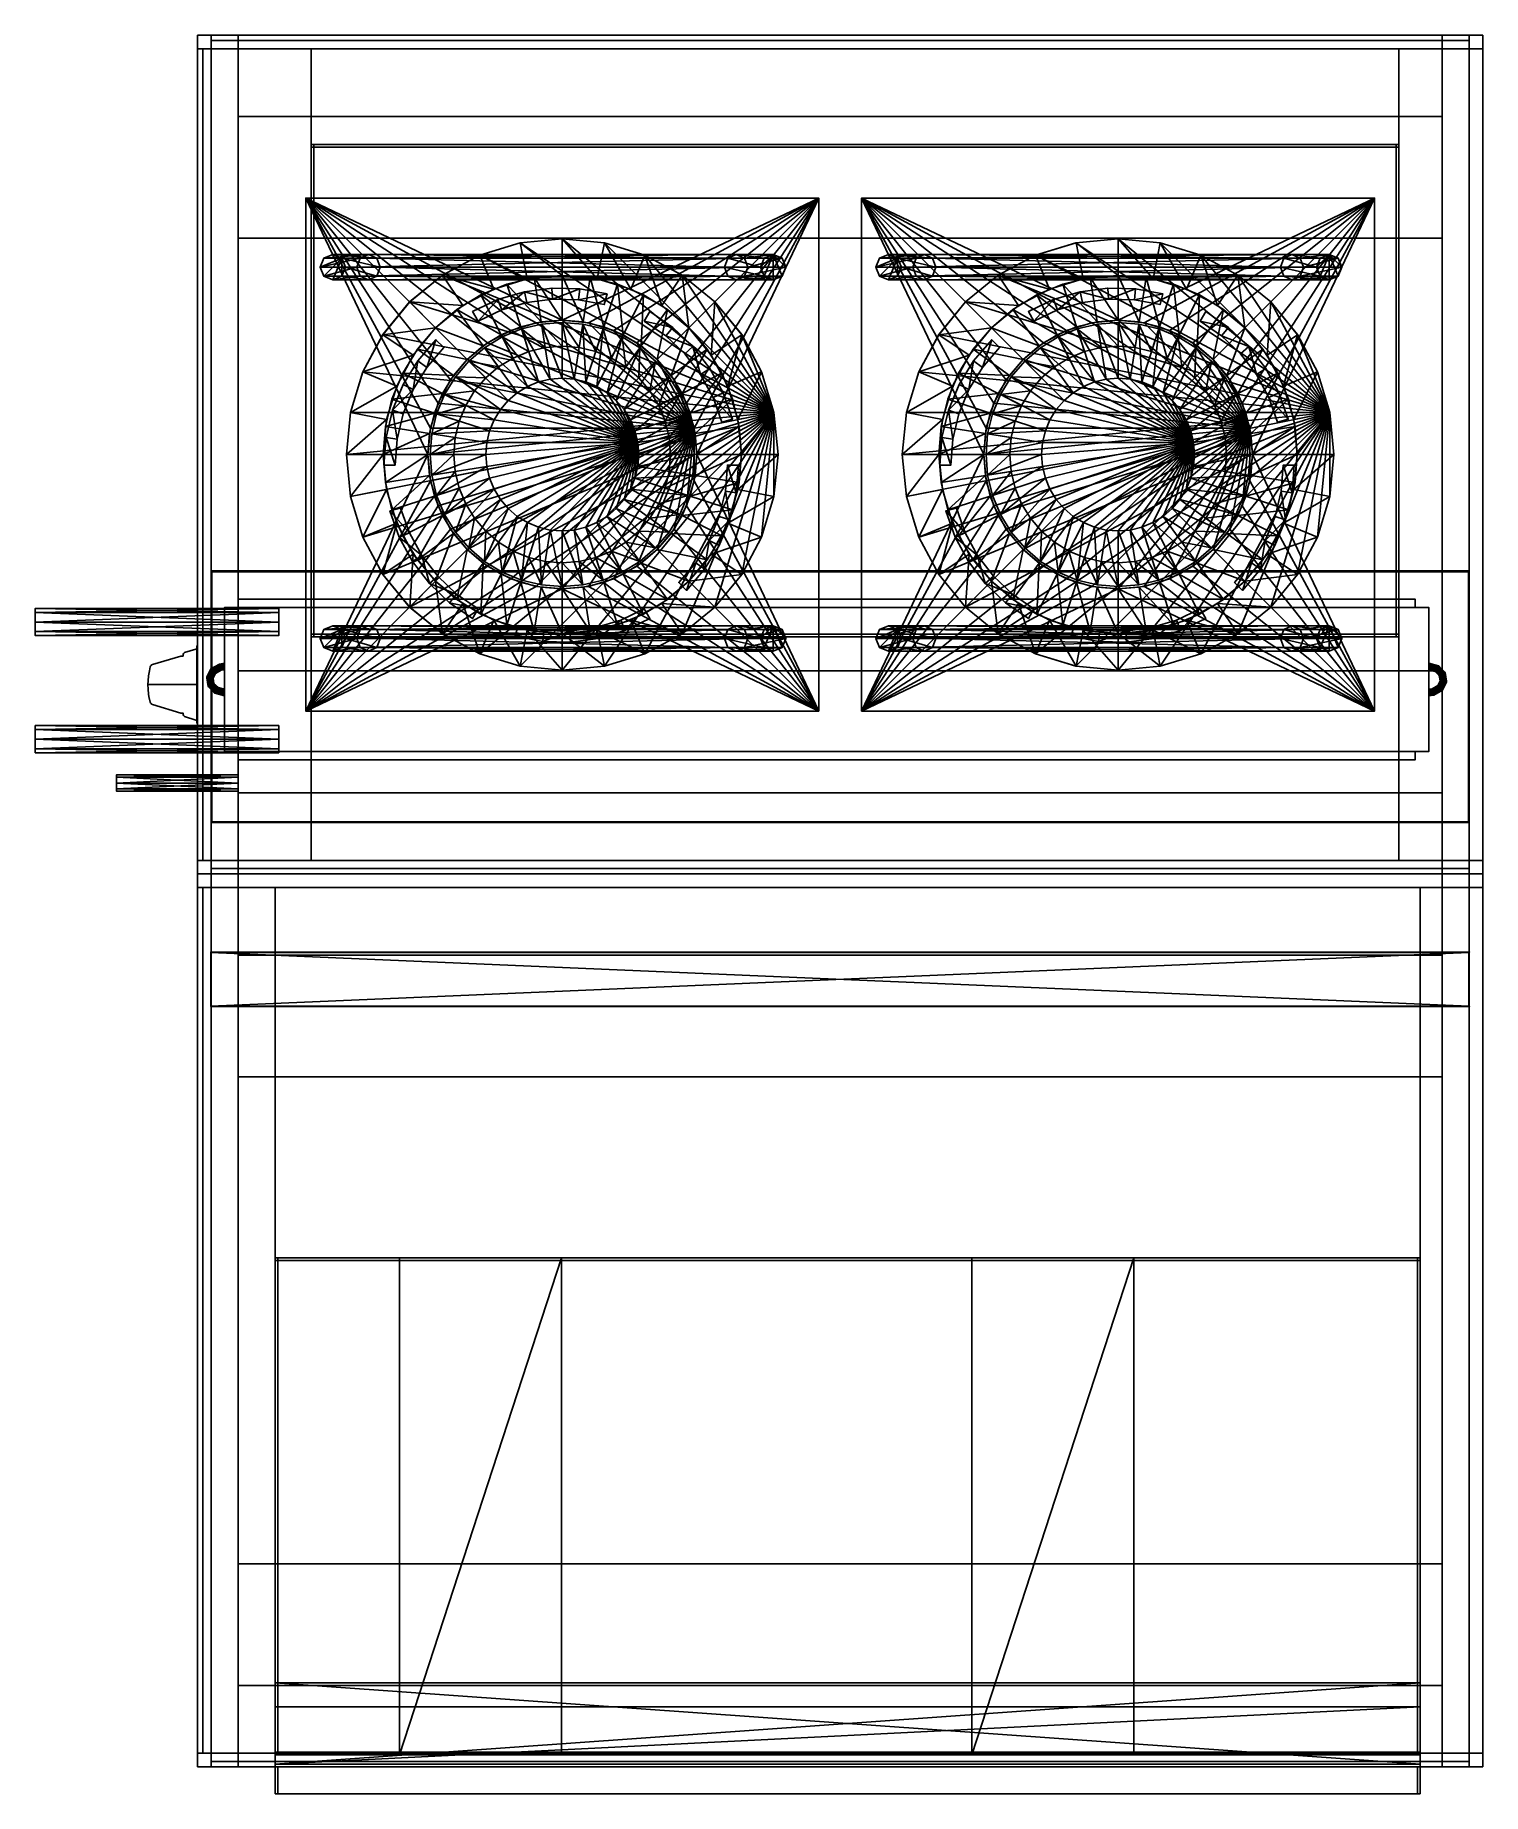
# Model space of a CAD drawing. Extents: x -6 to 47.5, y -34 to 31.
import ezdxf

# ---------------------------------------------------------------- set-up
doc = ezdxf.new("R2010")
doc.units = 0
doc.layers.add('ViewSide', color=7, linetype='Continuous')
doc.layers.add('ViewTop', color=7, linetype='Continuous')

# ---------------------------------------------------------------- blocks, each defined once
blk = doc.blocks.new('7dbdae68-fd74-4fa1-aa8c-6c48c534dd5a')
at = {"color": 251, "true_color": 0x5b5b5b, "transparency": 33554687}
mesh = blk.add_polyface(dxfattribs=at)
corners = [(0, 30.5), (47.5, 30.5), (47.5, 31), (0, 31), (0, 30.5, 0.5), (47.5, 30.5, 0.5), (47.5, 31, 0.5), (0, 31, 0.5)]
mesh.append_faces([[corners[k] for k in face] for face in [(0, 1, 2, 3), (4, 5, 6, 7), (0, 1, 5, 4), (1, 2, 6, 5), (2, 3, 7, 6), (3, 0, 4, 7)]], dxfattribs={"color": 251})
mesh = blk.add_polyface(dxfattribs=at)
corners = [(0, 0.5), (0.5, 0.5), (0.5, 31), (0, 31), (0, 0.5, 0.5), (0.5, 0.5, 0.5), (0.5, 31, 0.5), (0, 31, 0.5)]
mesh.append_faces([[corners[k] for k in face] for face in [(0, 1, 2, 3), (4, 5, 6, 7), (0, 1, 5, 4), (1, 2, 6, 5), (2, 3, 7, 6), (3, 0, 4, 7)]], dxfattribs={"color": 251})
mesh = blk.add_polyface(dxfattribs=at)
corners = [(0, 30.5, 67.5), (47.5, 30.5, 67.5), (47.5, 31, 67.5), (0, 31, 67.5), (0, 30.5, 68), (47.5, 30.5, 68), (47.5, 31, 68), (0, 31, 68)]
mesh.append_faces([[corners[k] for k in face] for face in [(0, 1, 2, 3), (4, 5, 6, 7), (0, 1, 5, 4), (1, 2, 6, 5), (2, 3, 7, 6), (3, 0, 4, 7)]], dxfattribs={"color": 251})
mesh = blk.add_polyface(dxfattribs=at)
corners = [(0, 0.5, 67.5), (0.5, 0.5, 67.5), (0.5, 31, 67.5), (0, 31, 67.5), (0, 0.5, 68), (0.5, 0.5, 68), (0.5, 31, 68), (0, 31, 68)]
mesh.append_faces([[corners[k] for k in face] for face in [(0, 1, 2, 3), (4, 5, 6, 7), (0, 1, 5, 4), (1, 2, 6, 5), (2, 3, 7, 6), (3, 0, 4, 7)]], dxfattribs={"color": 251})
mesh = blk.add_polyface(dxfattribs=at)
corners = [(0, 30.5, 0.5), (0.5, 30.5, 0.5), (0.5, 31, 0.5), (0, 31, 0.5), (0, 30.5, 67.5), (0.5, 30.5, 67.5), (0.5, 31, 67.5), (0, 31, 67.5)]
mesh.append_faces([[corners[k] for k in face] for face in [(0, 1, 2, 3), (4, 5, 6, 7), (0, 1, 5, 4), (1, 2, 6, 5), (2, 3, 7, 6), (3, 0, 4, 7)]], dxfattribs={"color": 251})
mesh = blk.add_polyface(dxfattribs=at)
corners = [(47, 0.5), (47.5, 0.5), (47.5, 31), (47, 31), (47, 0.5, 0.5), (47.5, 0.5, 0.5), (47.5, 31, 0.5), (47, 31, 0.5)]
mesh.append_faces([[corners[k] for k in face] for face in [(0, 1, 2, 3), (4, 5, 6, 7), (0, 1, 5, 4), (1, 2, 6, 5), (2, 3, 7, 6), (3, 0, 4, 7)]], dxfattribs={"color": 251})
mesh = blk.add_polyface(dxfattribs=at)
corners = [(47, 0.5, 67.5), (47.5, 0.5, 67.5), (47.5, 31, 67.5), (47, 31, 67.5), (47, 0.5, 68), (47.5, 0.5, 68), (47.5, 31, 68), (47, 31, 68)]
mesh.append_faces([[corners[k] for k in face] for face in [(0, 1, 2, 3), (4, 5, 6, 7), (0, 1, 5, 4), (1, 2, 6, 5), (2, 3, 7, 6), (3, 0, 4, 7)]], dxfattribs={"color": 251})
mesh = blk.add_polyface(dxfattribs=at)
corners = [(47, 30.5, 0.5), (47.5, 30.5, 0.5), (47.5, 31, 0.5), (47, 31, 0.5), (47, 30.5, 67.5), (47.5, 30.5, 67.5), (47.5, 31, 67.5), (47, 31, 67.5)]
mesh.append_faces([[corners[k] for k in face] for face in [(0, 1, 2, 3), (4, 5, 6, 7), (0, 1, 5, 4), (1, 2, 6, 5), (2, 3, 7, 6), (3, 0, 4, 7)]], dxfattribs={"color": 251})
mesh = blk.add_polyface(dxfattribs=at)
corners = [(0, 0), (47.5, 0), (47.5, 0.5), (0, 0.5), (0, 0, 0.5), (47.5, 0, 0.5), (47.5, 0.5, 0.5), (0, 0.5, 0.5)]
mesh.append_faces([[corners[k] for k in face] for face in [(0, 1, 2, 3), (4, 5, 6, 7), (0, 1, 5, 4), (1, 2, 6, 5), (2, 3, 7, 6), (3, 0, 4, 7)]], dxfattribs={"color": 251})
mesh = blk.add_polyface(dxfattribs=at)
corners = [(0, 0, 67.5), (47.5, 0, 67.5), (47.5, 0.5, 67.5), (0, 0.5, 67.5), (0, 0, 68), (47.5, 0, 68), (47.5, 0.5, 68), (0, 0.5, 68)]
mesh.append_faces([[corners[k] for k in face] for face in [(0, 1, 2, 3), (4, 5, 6, 7), (0, 1, 5, 4), (1, 2, 6, 5), (2, 3, 7, 6), (3, 0, 4, 7)]], dxfattribs={"color": 251})
mesh = blk.add_polyface(dxfattribs=at)
corners = [(0, 0, 0.5), (0.5, 0, 0.5), (0.5, 0.5, 0.5), (0, 0.5, 0.5), (0, 0, 67.5), (0.5, 0, 67.5), (0.5, 0.5, 67.5), (0, 0.5, 67.5)]
mesh.append_faces([[corners[k] for k in face] for face in [(0, 1, 2, 3), (4, 5, 6, 7), (0, 1, 5, 4), (1, 2, 6, 5), (2, 3, 7, 6), (3, 0, 4, 7)]], dxfattribs={"color": 251})
mesh = blk.add_polyface(dxfattribs=at)
corners = [(47, 0, 0.5), (47.5, 0, 0.5), (47.5, 0.5, 0.5), (47, 0.5, 0.5), (47, 0, 67.5), (47.5, 0, 67.5), (47.5, 0.5, 67.5), (47, 0.5, 67.5)]
mesh.append_faces([[corners[k] for k in face] for face in [(0, 1, 2, 3), (4, 5, 6, 7), (0, 1, 5, 4), (1, 2, 6, 5), (2, 3, 7, 6), (3, 0, 4, 7)]], dxfattribs={"color": 251})
blk = doc.blocks.new('Box-f2dcd94c-e359-4122-aaf9-99fff707fdd3')
at = {"color": 252, "true_color": 0x969696, "transparency": 33554687}
mesh = blk.add_polyface(dxfattribs=at)
corners = [(0, 0), (46.5, 0), (46.5, 9.3), (0, 9.3), (0, 0, 0.03), (46.5, 0, 0.03), (46.5, 9.3, 0.03), (0, 9.3, 0.03)]
mesh.append_faces([[corners[k] for k in face] for face in [(0, 1, 2, 3), (4, 5, 6, 7), (0, 1, 5, 4), (1, 2, 6, 5), (2, 3, 7, 6), (3, 0, 4, 7)]], dxfattribs={"color": 252})
blk = doc.blocks.new('Box-61f4d408-9056-45e9-926d-8c88fc09fdd8')
at = {"color": 252, "true_color": 0x969696, "transparency": 33554687}
mesh = blk.add_polyface(dxfattribs=at)
corners = [(0, 0), (46.5, 0), (46.5, 0.03), (0, 0.03), (0, 0, 1.6), (46.5, 0, 1.6), (46.5, 0.03, 1.6), (0, 0.03, 1.6)]
mesh.append_faces([[corners[k] for k in face] for face in [(0, 1, 2, 3), (4, 5, 6, 7), (0, 1, 5, 4), (1, 2, 6, 5), (2, 3, 7, 6), (3, 0, 4, 7)]], dxfattribs={"color": 252})
blk = doc.blocks.new('Box-04dbf1d8-7d7f-411c-8590-6304dcb06e30')
at = {"color": 252, "true_color": 0x969696, "transparency": 33554687}
mesh = blk.add_polyface(dxfattribs=at)
corners = [(0, 9.27), (46.5, 9.27), (46.5, 9.3), (0, 9.3), (0, 9.27, 1.6), (46.5, 9.27, 1.6), (46.5, 9.3, 1.6), (0, 9.3, 1.6)]
mesh.append_faces([[corners[k] for k in face] for face in [(0, 1, 2, 3), (4, 5, 6, 7), (0, 1, 5, 4), (1, 2, 6, 5), (2, 3, 7, 6), (3, 0, 4, 7)]], dxfattribs={"color": 252})
blk = doc.blocks.new('Box-6d8b34aa-896e-4915-9047-c3ca62e1d991')
at = {"color": 252, "true_color": 0x969696, "transparency": 33554687}
mesh = blk.add_polyface(dxfattribs=at)
corners = [(0, 0), (0.03, 0), (0.03, 9.3), (0, 9.3), (0, 0, 1.6), (0.03, 0, 1.6), (0.03, 9.3, 1.6), (0, 9.3, 1.6)]
mesh.append_faces([[corners[k] for k in face] for face in [(0, 1, 2, 3), (4, 5, 6, 7), (0, 1, 5, 4), (1, 2, 6, 5), (2, 3, 7, 6), (3, 0, 4, 7)]], dxfattribs={"color": 252})
blk = doc.blocks.new('Box-bdbbcca9-9033-4ade-8ee2-05e0a4680090')
at = {"color": 252, "true_color": 0x969696, "transparency": 33554687}
mesh = blk.add_polyface(dxfattribs=at)
corners = [(46.47, 0), (46.5, 0), (46.5, 9.3), (46.47, 9.3), (46.47, 0, 1.6), (46.5, 0, 1.6), (46.5, 9.3, 1.6), (46.47, 9.3, 1.6)]
mesh.append_faces([[corners[k] for k in face] for face in [(0, 1, 2, 3), (4, 5, 6, 7), (0, 1, 5, 4), (1, 2, 6, 5), (2, 3, 7, 6), (3, 0, 4, 7)]], dxfattribs={"color": 252})
blk = doc.blocks.new('300a255f-b589-4c11-9166-08a890c80e05')
at = {"transparency": 33554687}
for name in ['Box-f2dcd94c-e359-4122-aaf9-99fff707fdd3', 'Box-04dbf1d8-7d7f-411c-8590-6304dcb06e30', 'Box-6d8b34aa-896e-4915-9047-c3ca62e1d991', 'Box-bdbbcca9-9033-4ade-8ee2-05e0a4680090', 'Box-61f4d408-9056-45e9-926d-8c88fc09fdd8']:
    blk.add_blockref(name, (0, 0), dxfattribs=at)
blk = doc.blocks.new('13FD_1_5a2dacdb-600c-47ca-af30-0bfeaadd838aaf32b9d3-75e2-44c3-b529-6ba78a73c3e0')
at = {"color": 0, "linetype": 'BYBLOCK', "lineweight": -2, "transparency": 33554687}
mesh = blk.add_polyface(dxfattribs=at)
corners = [(-11.529, -8.458, 0.041), (-11.094, -8.277, 0), (-10.659, -8.458, -0.041), (-11.709, -8.895, 0.058), (-11.529, -9.331, 0.041), (-11.094, -9.512, 0), (-10.659, -9.331, -0.041), (-10.479, -8.895, -0.058)]
mesh.append_faces([[corners[k] for k in face] for face in [(7, 6, 2, 7)]], dxfattribs={"vtx1": -1, "color": 0})
mesh.append_faces([[corners[k] for k in face] for face in [(3, 0, 2, 3), (4, 3, 2, 4), (5, 4, 2, 5), (6, 5, 2, 6)]], dxfattribs={"vtx1": -1, "vtx2": -1, "color": 0})
mesh.append_faces([[corners[k] for k in face] for face in [(0, 1, 2, 0)]], dxfattribs={"vtx2": -1, "color": 0})
mesh = blk.add_polyface(dxfattribs=at)
corners = [(-11.709, -8.895, 0.058), (-9.932, -8.895, 18.947), (-9.768, -8.458, 18.766), (-11.529, -8.458, 0.041)]
mesh.append_faces([[corners[k] for k in face] for face in [(3, 0, 2, 3)]], dxfattribs={"vtx1": -1, "color": 0})
mesh.append_faces([[corners[k] for k in face] for face in [(0, 1, 2, 0)]], dxfattribs={"vtx2": -1, "color": 0})
mesh = blk.add_polyface(dxfattribs=at)
corners = [(-11.529, -8.458, 0.041), (-9.768, -8.458, 18.766), (-9.37, -8.277, 18.328), (-11.094, -8.277, 0)]
mesh.append_faces([[corners[k] for k in face] for face in [(3, 0, 2, 3)]], dxfattribs={"vtx1": -1, "color": 0})
mesh.append_faces([[corners[k] for k in face] for face in [(0, 1, 2, 0)]], dxfattribs={"vtx2": -1, "color": 0})
mesh = blk.add_polyface(dxfattribs=at)
corners = [(-11.094, -8.277, 0), (-9.37, -8.277, 18.328), (-8.973, -8.458, 17.891), (-10.659, -8.458, -0.041)]
mesh.append_faces([[corners[k] for k in face] for face in [(3, 0, 2, 3)]], dxfattribs={"vtx1": -1, "color": 0})
mesh.append_faces([[corners[k] for k in face] for face in [(0, 1, 2, 0)]], dxfattribs={"vtx2": -1, "color": 0})
mesh = blk.add_polyface(dxfattribs=at)
corners = [(-10.659, -8.458, -0.041), (-8.973, -8.458, 17.891), (-8.808, -8.895, 17.71), (-10.479, -8.895, -0.058)]
mesh.append_faces([[corners[k] for k in face] for face in [(3, 0, 2, 3)]], dxfattribs={"vtx1": -1, "color": 0})
mesh.append_faces([[corners[k] for k in face] for face in [(0, 1, 2, 0)]], dxfattribs={"vtx2": -1, "color": 0})
mesh = blk.add_polyface(dxfattribs=at)
corners = [(-9.932, -8.895, 18.947), (8.968, -8.895, 18.911), (8.804, -8.458, 18.73), (-9.768, -8.458, 18.766)]
mesh.append_faces([[corners[k] for k in face] for face in [(3, 0, 2, 3)]], dxfattribs={"vtx1": -1, "color": 0})
mesh.append_faces([[corners[k] for k in face] for face in [(0, 1, 2, 0)]], dxfattribs={"vtx2": -1, "color": 0})
mesh = blk.add_polyface(dxfattribs=at)
corners = [(-9.768, -8.458, 18.766), (8.804, -8.458, 18.73), (8.408, -8.277, 18.294), (-9.37, -8.277, 18.328)]
mesh.append_faces([[corners[k] for k in face] for face in [(3, 0, 2, 3)]], dxfattribs={"vtx1": -1, "color": 0})
mesh.append_faces([[corners[k] for k in face] for face in [(0, 1, 2, 0)]], dxfattribs={"vtx2": -1, "color": 0})
mesh = blk.add_polyface(dxfattribs=at)
corners = [(-9.37, -8.277, 18.328), (8.408, -8.277, 18.294), (8.012, -8.458, 17.858), (-8.973, -8.458, 17.891)]
mesh.append_faces([[corners[k] for k in face] for face in [(3, 0, 2, 3)]], dxfattribs={"vtx1": -1, "color": 0})
mesh.append_faces([[corners[k] for k in face] for face in [(0, 1, 2, 0)]], dxfattribs={"vtx2": -1, "color": 0})
mesh = blk.add_polyface(dxfattribs=at)
corners = [(-8.973, -8.458, 17.891), (8.012, -8.458, 17.858), (7.848, -8.895, 17.678), (-8.808, -8.895, 17.71)]
mesh.append_faces([[corners[k] for k in face] for face in [(3, 0, 2, 3)]], dxfattribs={"vtx1": -1, "color": 0})
mesh.append_faces([[corners[k] for k in face] for face in [(0, 1, 2, 0)]], dxfattribs={"vtx2": -1, "color": 0})
mesh = blk.add_polyface(dxfattribs=at)
corners = [(8.012, -8.458, 17.858), (9.769, -8.458, -0.043), (9.589, -8.895, -0.06), (7.848, -8.895, 17.678)]
mesh.append_faces([[corners[k] for k in face] for face in [(3, 0, 2, 3)]], dxfattribs={"vtx1": -1, "color": 0})
mesh.append_faces([[corners[k] for k in face] for face in [(0, 1, 2, 0)]], dxfattribs={"vtx2": -1, "color": 0})
mesh = blk.add_polyface(dxfattribs=at)
corners = [(8.408, -8.277, 18.294), (10.204, -8.277), (9.769, -8.458, -0.043), (8.012, -8.458, 17.858)]
mesh.append_faces([[corners[k] for k in face] for face in [(3, 0, 2, 3)]], dxfattribs={"vtx1": -1, "color": 0})
mesh.append_faces([[corners[k] for k in face] for face in [(0, 1, 2, 0)]], dxfattribs={"vtx2": -1, "color": 0})
mesh = blk.add_polyface(dxfattribs=at)
corners = [(8.804, -8.458, 18.73), (10.638, -8.458, 0.043), (10.204, -8.277), (8.408, -8.277, 18.294)]
mesh.append_faces([[corners[k] for k in face] for face in [(3, 0, 2, 3)]], dxfattribs={"vtx1": -1, "color": 0})
mesh.append_faces([[corners[k] for k in face] for face in [(0, 1, 2, 0)]], dxfattribs={"vtx2": -1, "color": 0})
mesh = blk.add_polyface(dxfattribs=at)
corners = [(8.968, -8.895, 18.911), (10.818, -8.895, 0.06), (10.638, -8.458, 0.043), (8.804, -8.458, 18.73)]
mesh.append_faces([[corners[k] for k in face] for face in [(3, 0, 2, 3)]], dxfattribs={"vtx1": -1, "color": 0})
mesh.append_faces([[corners[k] for k in face] for face in [(0, 1, 2, 0)]], dxfattribs={"vtx2": -1, "color": 0})
mesh = blk.add_polyface(dxfattribs=at)
corners = [(9.589, -8.895, -0.06), (9.769, -8.458, -0.043), (10.204, -8.277), (9.769, -9.331, -0.043), (10.204, -9.512), (10.638, -9.331, 0.043), (10.818, -8.895, 0.06), (10.638, -8.458, 0.043)]
mesh.append_faces([[corners[k] for k in face] for face in [(7, 6, 2, 7)]], dxfattribs={"vtx1": -1, "color": 0})
mesh.append_faces([[corners[k] for k in face] for face in [(3, 0, 2, 3), (4, 3, 2, 4), (5, 4, 2, 5), (6, 5, 2, 6)]], dxfattribs={"vtx1": -1, "vtx2": -1, "color": 0})
mesh.append_faces([[corners[k] for k in face] for face in [(0, 1, 2, 0)]], dxfattribs={"vtx2": -1, "color": 0})
mesh = blk.add_polyface(dxfattribs=at)
corners = [(-11.529, -9.331, 0.041), (-9.768, -9.331, 18.766), (-9.932, -8.895, 18.947), (-11.709, -8.895, 0.058)]
mesh.append_faces([[corners[k] for k in face] for face in [(3, 0, 2, 3)]], dxfattribs={"vtx1": -1, "color": 0})
mesh.append_faces([[corners[k] for k in face] for face in [(0, 1, 2, 0)]], dxfattribs={"vtx2": -1, "color": 0})
mesh = blk.add_polyface(dxfattribs=at)
corners = [(-11.094, -9.512, 0), (-9.37, -9.512, 18.328), (-9.768, -9.331, 18.766), (-11.529, -9.331, 0.041)]
mesh.append_faces([[corners[k] for k in face] for face in [(3, 0, 2, 3)]], dxfattribs={"vtx1": -1, "color": 0})
mesh.append_faces([[corners[k] for k in face] for face in [(0, 1, 2, 0)]], dxfattribs={"vtx2": -1, "color": 0})
mesh = blk.add_polyface(dxfattribs=at)
corners = [(-10.659, -9.331, -0.041), (-8.973, -9.331, 17.891), (-9.37, -9.512, 18.328), (-11.094, -9.512, 0)]
mesh.append_faces([[corners[k] for k in face] for face in [(3, 0, 2, 3)]], dxfattribs={"vtx1": -1, "color": 0})
mesh.append_faces([[corners[k] for k in face] for face in [(0, 1, 2, 0)]], dxfattribs={"vtx2": -1, "color": 0})
mesh = blk.add_polyface(dxfattribs=at)
corners = [(-10.479, -8.895, -0.058), (-8.808, -8.895, 17.71), (-8.973, -9.331, 17.891), (-10.659, -9.331, -0.041)]
mesh.append_faces([[corners[k] for k in face] for face in [(3, 0, 2, 3)]], dxfattribs={"vtx1": -1, "color": 0})
mesh.append_faces([[corners[k] for k in face] for face in [(0, 1, 2, 0)]], dxfattribs={"vtx2": -1, "color": 0})
mesh = blk.add_polyface(dxfattribs=at)
corners = [(-9.768, -9.331, 18.766), (8.804, -9.331, 18.73), (8.968, -8.895, 18.911), (-9.932, -8.895, 18.947)]
mesh.append_faces([[corners[k] for k in face] for face in [(3, 0, 2, 3)]], dxfattribs={"vtx1": -1, "color": 0})
mesh.append_faces([[corners[k] for k in face] for face in [(0, 1, 2, 0)]], dxfattribs={"vtx2": -1, "color": 0})
mesh = blk.add_polyface(dxfattribs=at)
corners = [(-9.37, -9.512, 18.328), (8.408, -9.512, 18.294), (8.804, -9.331, 18.73), (-9.768, -9.331, 18.766)]
mesh.append_faces([[corners[k] for k in face] for face in [(3, 0, 2, 3)]], dxfattribs={"vtx1": -1, "color": 0})
mesh.append_faces([[corners[k] for k in face] for face in [(0, 1, 2, 0)]], dxfattribs={"vtx2": -1, "color": 0})
mesh = blk.add_polyface(dxfattribs=at)
corners = [(-8.973, -9.331, 17.891), (8.012, -9.331, 17.858), (8.408, -9.512, 18.294), (-9.37, -9.512, 18.328)]
mesh.append_faces([[corners[k] for k in face] for face in [(3, 0, 2, 3)]], dxfattribs={"vtx1": -1, "color": 0})
mesh.append_faces([[corners[k] for k in face] for face in [(0, 1, 2, 0)]], dxfattribs={"vtx2": -1, "color": 0})
mesh = blk.add_polyface(dxfattribs=at)
corners = [(-8.808, -8.895, 17.71), (7.848, -8.895, 17.678), (8.012, -9.331, 17.858), (-8.973, -9.331, 17.891)]
mesh.append_faces([[corners[k] for k in face] for face in [(3, 0, 2, 3)]], dxfattribs={"vtx1": -1, "color": 0})
mesh.append_faces([[corners[k] for k in face] for face in [(0, 1, 2, 0)]], dxfattribs={"vtx2": -1, "color": 0})
mesh = blk.add_polyface(dxfattribs=at)
corners = [(7.848, -8.895, 17.678), (9.589, -8.895, -0.06), (9.769, -9.331, -0.043), (8.012, -9.331, 17.858)]
mesh.append_faces([[corners[k] for k in face] for face in [(3, 0, 2, 3)]], dxfattribs={"vtx1": -1, "color": 0})
mesh.append_faces([[corners[k] for k in face] for face in [(0, 1, 2, 0)]], dxfattribs={"vtx2": -1, "color": 0})
mesh = blk.add_polyface(dxfattribs=at)
corners = [(8.012, -9.331, 17.858), (9.769, -9.331, -0.043), (10.204, -9.512), (8.408, -9.512, 18.294)]
mesh.append_faces([[corners[k] for k in face] for face in [(3, 0, 2, 3)]], dxfattribs={"vtx1": -1, "color": 0})
mesh.append_faces([[corners[k] for k in face] for face in [(0, 1, 2, 0)]], dxfattribs={"vtx2": -1, "color": 0})
mesh = blk.add_polyface(dxfattribs=at)
corners = [(8.408, -9.512, 18.294), (10.204, -9.512), (10.638, -9.331, 0.043), (8.804, -9.331, 18.73)]
mesh.append_faces([[corners[k] for k in face] for face in [(3, 0, 2, 3)]], dxfattribs={"vtx1": -1, "color": 0})
mesh.append_faces([[corners[k] for k in face] for face in [(0, 1, 2, 0)]], dxfattribs={"vtx2": -1, "color": 0})
mesh = blk.add_polyface(dxfattribs=at)
corners = [(8.804, -9.331, 18.73), (10.638, -9.331, 0.043), (10.818, -8.895, 0.06), (8.968, -8.895, 18.911)]
mesh.append_faces([[corners[k] for k in face] for face in [(3, 0, 2, 3)]], dxfattribs={"vtx1": -1, "color": 0})
mesh.append_faces([[corners[k] for k in face] for face in [(0, 1, 2, 0)]], dxfattribs={"vtx2": -1, "color": 0})
blk = doc.blocks.new('Drawing5ea7fdf4c-8610-413d-9a5c-ec51c3c6c289')
at = {"color": 251, "transparency": 33554687}
mesh = blk.add_polyface(dxfattribs=at)
corners = [(105.427, 66.769, 4.436), (105.133, 65.542, 4.436), (105.641, 65.377), (105.955, 66.685), (106.061, 68.026), (105.526, 68.026, 4.436), (104.651, 64.377, 4.436), (105.127, 64.135), (103.992, 63.302, 4.436), (103.173, 62.343, 4.436), (103.55, 61.965), (104.424, 62.988)]
mesh.append_faces([[corners[k] for k in face] for face in [(0, 2, 3, 0), (3, 5, 0, 3), (2, 6, 7, 2), (8, 10, 11, 8), (11, 6, 8, 11)]], dxfattribs={"vtx0": -1, "color": 251})
mesh.append_faces([[corners[k] for k in face] for face in [(0, 1, 2, 0), (3, 4, 5, 3), (2, 1, 6, 2), (8, 9, 10, 8), (11, 7, 6, 11)]], dxfattribs={"vtx2": -1, "color": 251})
blk = doc.blocks.new('ANONYM_U341_46624a57-aa23-4464-bdfc-bc68ceb285c92097e6c2-2624-4379-9fbe-510c81a3aabe')
at = {"transparency": 33554687}
blk.add_blockref('Drawing5ea7fdf4c-8610-413d-9a5c-ec51c3c6c289', (-104.617, -64.996, -2.218), dxfattribs=at)
blk = doc.blocks.new('65c4192e-5012-4275-9945-a9f2c4e9abaf')
at = {"color": 251, "transparency": 33554687}
for p in [(0, 17.956), (0, 0)]:
    blk.add_blockref('13FD_1_5a2dacdb-600c-47ca-af30-0bfeaadd838aaf32b9d3-75e2-44c3-b529-6ba78a73c3e0', p, dxfattribs=at)
at = {"transparency": 16777216, "zscale": 1.4}
for p, rotation in [((-0.989, 7.178, 8.317), 120), ((6.137, 4.148, 8.317), 60), ((-7.177, 2.521, 8.317), 180), ((-6.238, -5.166, 8.317), 240), ((0.889, -8.196, 8.317), 300)]:
    blk.add_blockref('ANONYM_U341_46624a57-aa23-4464-bdfc-bc68ceb285c92097e6c2-2624-4379-9fbe-510c81a3aabe', p, dxfattribs=dict(at, rotation=rotation))
blk.add_blockref('ANONYM_U341_46624a57-aa23-4464-bdfc-bc68ceb285c92097e6c2-2624-4379-9fbe-510c81a3aabe', (7.076, -3.539, 8.317), dxfattribs=at)
at = {"color": 251, "transparency": 33554687}
mesh = blk.add_polyface(dxfattribs=at)
corners = [(-12.402, 12.402), (-6.374, 1.268), (-6.004, 2.487), (-5.404, 3.611), (-4.596, 4.596), (-3.611, 5.404), (-2.487, 6.004), (-1.268, 6.374), (0, 6.499), (12.402, 12.402), (1.268, 6.374), (2.487, 6.004), (3.611, 5.404), (4.596, 4.596), (5.404, 3.611), (6.004, 2.487), (6.374, 1.268), (6.499, 0), (12.402, -12.402), (6.374, -1.268), (6.004, -2.487), (5.404, -3.611), (4.596, -4.596), (3.611, -5.404), (2.487, -6.004), (1.268, -6.374), (0, -6.499), (-12.402, -12.402), (-1.268, -6.374), (-2.487, -6.004), (-3.611, -5.404), (-4.596, -4.596), (-5.404, -3.611), (-6.004, -2.487), (-6.374, -1.268), (-6.499, 0)]
mesh.append_faces([[corners[k] for k in face] for face in [(0, 1, 2, 0), (8, 9, 0, 8), (17, 18, 9, 17), (26, 27, 18, 26), (35, 0, 27, 35)]], dxfattribs={"vtx0": -1, "vtx2": -1, "color": 251})
mesh.append_faces([[corners[k] for k in face] for face in [(2, 3, 0, 2), (3, 4, 0, 3), (4, 5, 0, 4), (5, 6, 0, 5), (6, 7, 0, 6), (7, 8, 0, 7), (8, 10, 9, 8), (10, 11, 9, 10), (11, 12, 9, 11), (12, 13, 9, 12), (13, 14, 9, 13), (14, 15, 9, 14), (15, 16, 9, 15), (16, 17, 9, 16), (17, 19, 18, 17), (19, 20, 18, 19), (20, 21, 18, 20), (21, 22, 18, 21), (22, 23, 18, 22), (23, 24, 18, 23), (24, 25, 18, 24), (25, 26, 18, 25), (26, 28, 27, 26), (28, 29, 27, 28), (29, 30, 27, 29), (30, 31, 27, 30), (31, 32, 27, 31), (32, 33, 27, 32), (33, 34, 27, 33), (34, 35, 27, 34), (35, 1, 0, 35)]], dxfattribs={"vtx1": -1, "vtx2": -1, "color": 251})
mesh = blk.add_polyface(dxfattribs=at)
corners = [(-12.402, 12.402), (-12.402, -12.402), (-12.402, -12.402, 1.2), (-12.402, 12.402, 1.2)]
mesh.append_faces([[corners[k] for k in face] for face in [(0, 2, 3, 0)]], dxfattribs={"vtx0": -1, "color": 251})
mesh.append_faces([[corners[k] for k in face] for face in [(0, 1, 2, 0)]], dxfattribs={"vtx2": -1, "color": 251})
mesh = blk.add_polyface(dxfattribs=at)
corners = [(12.402, 12.402), (-12.402, 12.402), (-12.402, 12.402, 1.2), (12.402, 12.402, 1.2)]
mesh.append_faces([[corners[k] for k in face] for face in [(0, 2, 3, 0)]], dxfattribs={"vtx0": -1, "color": 251})
mesh.append_faces([[corners[k] for k in face] for face in [(0, 1, 2, 0)]], dxfattribs={"vtx2": -1, "color": 251})
mesh = blk.add_polyface(dxfattribs=at)
corners = [(12.402, -12.402), (12.402, 12.402), (12.402, 12.402, 1.2), (12.402, -12.402, 1.2)]
mesh.append_faces([[corners[k] for k in face] for face in [(0, 2, 3, 0)]], dxfattribs={"vtx0": -1, "color": 251})
mesh.append_faces([[corners[k] for k in face] for face in [(0, 1, 2, 0)]], dxfattribs={"vtx2": -1, "color": 251})
mesh = blk.add_polyface(dxfattribs=at)
corners = [(10.233, -2.036, 11.74), (10.434, 0, 11.74), (10.233, 2.036, 11.74), (9.64, -3.993, 11.74), (8.675, -5.797, 11.74), (7.378, -7.378, 11.74), (5.797, -8.675, 11.74), (3.993, -9.64, 11.74), (2.036, -10.233, 11.74), (0, -10.434, 11.74), (-2.036, -10.233, 11.74), (-3.993, -9.64, 11.74), (-5.797, -8.675, 11.74), (-7.378, -7.378, 11.74), (-8.675, -5.797, 11.74), (-9.64, -3.993, 11.74), (-10.233, -2.036, 11.74), (-10.434, 0, 11.74), (-10.233, 2.036, 11.74), (-9.64, 3.993, 11.74), (-8.675, 5.797, 11.74), (-7.378, 7.378, 11.74), (-5.797, 8.675, 11.74), (-3.993, 9.64, 11.74), (-2.036, 10.233, 11.74), (0, 10.434, 11.74), (2.036, 10.233, 11.74), (3.993, 9.64, 11.74), (5.797, 8.675, 11.74), (7.378, 7.378, 11.74), (8.675, 5.797, 11.74), (9.64, 3.993, 11.74)]
mesh.append_faces([[corners[k] for k in face] for face in [(31, 30, 2, 31)]], dxfattribs={"vtx1": -1, "color": 251})
mesh.append_faces([[corners[k] for k in face] for face in [(3, 0, 2, 3), (4, 3, 2, 4), (5, 4, 2, 5), (6, 5, 2, 6), (7, 6, 2, 7), (8, 7, 2, 8), (9, 8, 2, 9), (10, 9, 2, 10), (11, 10, 2, 11), (12, 11, 2, 12), (13, 12, 2, 13), (14, 13, 2, 14), (15, 14, 2, 15), (16, 15, 2, 16), (17, 16, 2, 17), (18, 17, 2, 18), (19, 18, 2, 19), (20, 19, 2, 20), (21, 20, 2, 21), (22, 21, 2, 22), (23, 22, 2, 23), (24, 23, 2, 24), (25, 24, 2, 25), (26, 25, 2, 26), (27, 26, 2, 27), (28, 27, 2, 28), (29, 28, 2, 29), (30, 29, 2, 30)]], dxfattribs={"vtx1": -1, "vtx2": -1, "color": 251})
mesh.append_faces([[corners[k] for k in face] for face in [(0, 1, 2, 0)]], dxfattribs={"vtx2": -1, "color": 251})
mesh = blk.add_polyface(dxfattribs=at)
corners = [(-10.233, 2.035, 5.151), (-8.494, 1.69, 5.151), (-8.001, 3.314, 5.151), (-9.639, 3.993, 5.151), (-7.201, 4.811, 5.151), (-8.675, 5.796, 5.151), (-6.124, 6.124, 5.151), (-7.377, 7.377, 5.151), (-4.811, 7.201, 5.151), (-5.796, 8.675, 5.151), (-3.314, 8.001, 5.151), (-3.993, 9.639, 5.151), (-1.69, 8.494, 5.151), (-2.035, 10.233, 5.151), (0, 8.66, 5.151), (0, 10.433, 5.151), (1.69, 8.494, 5.151), (2.035, 10.233, 5.151), (3.314, 8.001, 5.151), (3.993, 9.639, 5.151), (4.811, 7.201, 5.151), (5.796, 8.675, 5.151), (6.124, 6.124, 5.151), (7.377, 7.377, 5.151), (7.201, 4.811, 5.151), (8.675, 5.796, 5.151), (8.001, 3.314, 5.151), (9.639, 3.993, 5.151), (8.494, 1.69, 5.151), (10.233, 2.035, 5.151), (8.66, 0, 5.151), (10.433, 0, 5.151), (8.494, -1.69, 5.151), (10.233, -2.035, 5.151), (8.001, -3.314, 5.151), (9.639, -3.993, 5.151), (7.201, -4.811, 5.151), (8.675, -5.796, 5.151), (6.124, -6.124, 5.151), (7.377, -7.377, 5.151), (4.811, -7.201, 5.151), (5.796, -8.675, 5.151), (3.314, -8.001, 5.151), (3.993, -9.639, 5.151), (1.69, -8.494, 5.151), (2.035, -10.233, 5.151), (0, -8.66, 5.151), (0, -10.433, 5.151), (-1.69, -8.494, 5.151), (-2.035, -10.233, 5.151), (-3.314, -8.001, 5.151), (-3.993, -9.639, 5.151), (-4.811, -7.201, 5.151), (-5.796, -8.675, 5.151), (-6.124, -6.124, 5.151), (-7.377, -7.377, 5.151), (-7.201, -4.811, 5.151), (-8.675, -5.796, 5.151), (-8.001, -3.314, 5.151), (-9.639, -3.993, 5.151), (-8.494, -1.69, 5.151), (-10.233, -2.035, 5.151), (-8.66, 0, 5.151), (-10.433, 0, 5.151)]
mesh.append_faces([[corners[k] for k in face] for face in [(0, 1, 2, 0), (4, 5, 3, 4), (6, 7, 5, 6), (8, 9, 7, 8), (10, 11, 9, 10), (12, 13, 11, 12), (14, 15, 13, 14), (16, 17, 15, 16), (18, 19, 17, 18), (20, 21, 19, 20), (22, 23, 21, 22), (24, 25, 23, 24), (26, 27, 25, 26), (28, 29, 27, 28), (30, 31, 29, 30), (32, 33, 31, 32), (34, 35, 33, 34), (36, 37, 35, 36), (38, 39, 37, 38), (40, 41, 39, 40), (42, 43, 41, 42), (44, 45, 43, 44), (46, 47, 45, 46), (48, 49, 47, 48), (50, 51, 49, 50), (52, 53, 51, 52), (54, 55, 53, 54), (56, 57, 55, 56), (58, 59, 57, 58), (60, 61, 59, 60), (62, 63, 61, 62), (1, 0, 63, 1)]], dxfattribs={"vtx0": -1, "vtx2": -1, "color": 251})
mesh.append_faces([[corners[k] for k in face] for face in [(3, 0, 2, 3), (2, 4, 3, 2), (4, 6, 5, 4), (6, 8, 7, 6), (8, 10, 9, 8), (10, 12, 11, 10), (12, 14, 13, 12), (14, 16, 15, 14), (16, 18, 17, 16), (18, 20, 19, 18), (20, 22, 21, 20), (22, 24, 23, 22), (24, 26, 25, 24), (26, 28, 27, 26), (28, 30, 29, 28), (30, 32, 31, 30), (32, 34, 33, 32), (34, 36, 35, 34), (36, 38, 37, 36), (38, 40, 39, 38), (40, 42, 41, 40), (42, 44, 43, 42), (44, 46, 45, 44), (46, 48, 47, 46), (48, 50, 49, 48), (50, 52, 51, 50), (52, 54, 53, 52), (54, 56, 55, 54), (56, 58, 57, 56), (58, 60, 59, 58), (60, 62, 61, 60), (62, 1, 63, 62)]], dxfattribs={"vtx1": -1, "vtx2": -1, "color": 251})
at = {"color": 251, "true_color": 0x4c4c4c, "transparency": 33554687}
mesh = blk.add_polyface(dxfattribs=at)
corners = [(8.554, 1.355, 5.151), (8.66, 0, 5.151), (6.499, 0), (6.419, 1.017), (6.181, 2.008), (8.236, 2.676, 5.151), (7.716, 3.932, 5.151), (5.791, 2.951), (7.006, 5.09, 5.151), (5.258, 3.82), (4.596, 4.596), (6.124, 6.124, 5.151), (5.09, 7.006, 5.151), (3.82, 5.258), (2.951, 5.791), (3.932, 7.716, 5.151), (2.676, 8.236, 5.151), (2.008, 6.181), (1.355, 8.554, 5.151), (1.017, 6.419), (0, 6.499), (0, 8.66, 5.151), (-1.355, 8.554, 5.151), (-1.017, 6.419), (-2.008, 6.181), (-2.676, 8.236, 5.151), (-3.932, 7.716, 5.151), (-2.951, 5.791), (-5.09, 7.006, 5.151), (-3.82, 5.258), (-4.596, 4.596), (-6.124, 6.124, 5.151), (-7.006, 5.09, 5.151), (-5.258, 3.82), (-5.791, 2.951), (-7.716, 3.932, 5.151), (-8.236, 2.676, 5.151), (-6.181, 2.008), (-8.554, 1.355, 5.151), (-6.419, 1.017), (-6.499, 0), (-8.66, 0, 5.151), (-8.554, -1.355, 5.151), (-6.419, -1.017), (-6.181, -2.008), (-8.236, -2.676, 5.151), (-7.716, -3.932, 5.151), (-5.791, -2.951), (-7.006, -5.09, 5.151), (-5.258, -3.82), (-4.596, -4.596), (-6.124, -6.124, 5.151), (-5.09, -7.006, 5.151), (-3.82, -5.258), (-2.951, -5.791), (-3.932, -7.716, 5.151), (-2.676, -8.236, 5.151), (-2.008, -6.181), (-1.355, -8.554, 5.151), (-1.017, -6.419), (0, -6.499), (0, -8.66, 5.151), (1.355, -8.554, 5.151), (1.017, -6.419), (2.008, -6.181), (2.676, -8.236, 5.151), (3.932, -7.716, 5.151), (2.951, -5.791), (5.09, -7.006, 5.151), (3.82, -5.258), (4.596, -4.596), (6.124, -6.124, 5.151), (7.006, -5.09, 5.151), (5.258, -3.82), (5.791, -2.951), (7.716, -3.932, 5.151), (8.236, -2.676, 5.151), (6.181, -2.008), (8.554, -1.355, 5.151), (6.419, -1.017)]
mesh.append_faces([[corners[k] for k in face] for face in [(0, 2, 3, 0), (3, 5, 0, 3), (6, 4, 7, 6), (8, 7, 9, 8), (9, 11, 8, 9), (12, 10, 13, 12), (13, 15, 12, 13), (16, 14, 17, 16), (18, 17, 19, 18), (19, 21, 18, 19), (22, 20, 23, 22), (23, 25, 22, 23), (26, 24, 27, 26), (28, 27, 29, 28), (29, 31, 28, 29), (32, 30, 33, 32), (33, 35, 32, 33), (36, 34, 37, 36), (38, 37, 39, 38), (39, 41, 38, 39), (42, 40, 43, 42), (43, 45, 42, 43), (46, 44, 47, 46), (48, 47, 49, 48), (49, 51, 48, 49), (52, 50, 53, 52), (53, 55, 52, 53), (56, 54, 57, 56), (58, 57, 59, 58), (59, 61, 58, 59), (62, 60, 63, 62), (63, 65, 62, 63), (66, 64, 67, 66), (68, 67, 69, 68), (69, 71, 68, 69), (72, 70, 73, 72), (73, 75, 72, 73), (76, 74, 77, 76), (78, 77, 79, 78), (79, 1, 78, 79)]], dxfattribs={"vtx0": -1, "color": 251})
mesh.append_faces([[corners[k] for k in face] for face in [(0, 1, 2, 0), (3, 4, 5, 3), (6, 5, 4, 6), (8, 6, 7, 8), (9, 10, 11, 9), (12, 11, 10, 12), (13, 14, 15, 13), (16, 15, 14, 16), (18, 16, 17, 18), (19, 20, 21, 19), (22, 21, 20, 22), (23, 24, 25, 23), (26, 25, 24, 26), (28, 26, 27, 28), (29, 30, 31, 29), (32, 31, 30, 32), (33, 34, 35, 33), (36, 35, 34, 36), (38, 36, 37, 38), (39, 40, 41, 39), (42, 41, 40, 42), (43, 44, 45, 43), (46, 45, 44, 46), (48, 46, 47, 48), (49, 50, 51, 49), (52, 51, 50, 52), (53, 54, 55, 53), (56, 55, 54, 56), (58, 56, 57, 58), (59, 60, 61, 59), (62, 61, 60, 62), (63, 64, 65, 63), (66, 65, 64, 66), (68, 66, 67, 68), (69, 70, 71, 69), (72, 71, 70, 72), (73, 74, 75, 73), (76, 75, 74, 76), (78, 76, 77, 78), (79, 2, 1, 79)]], dxfattribs={"vtx2": -1, "color": 251})
at = {"color": 18, "true_color": 0x000000, "transparency": 33554687}
mesh = blk.add_polyface(dxfattribs=at)
corners = [(6.374, -1.268, -0.1), (6.499, 0, -0.1), (6.374, 1.268, -0.1), (6.004, -2.487, -0.1), (5.404, -3.611, -0.1), (4.596, -4.596, -0.1), (3.611, -5.404, -0.1), (2.487, -6.004, -0.1), (1.268, -6.374, -0.1), (0, -6.499, -0.1), (-1.268, -6.374, -0.1), (-2.487, -6.004, -0.1), (-3.611, -5.404, -0.1), (-4.596, -4.596, -0.1), (-5.404, -3.611, -0.1), (-6.004, -2.487, -0.1), (-6.374, -1.268, -0.1), (-6.499, 0, -0.1), (-6.374, 1.268, -0.1), (-6.004, 2.487, -0.1), (-5.404, 3.611, -0.1), (-4.596, 4.596, -0.1), (-3.611, 5.404, -0.1), (-2.487, 6.004, -0.1), (-1.268, 6.374, -0.1), (0, 6.499, -0.1), (1.268, 6.374, -0.1), (2.487, 6.004, -0.1), (3.611, 5.404, -0.1), (4.596, 4.596, -0.1), (5.404, 3.611, -0.1), (6.004, 2.487, -0.1)]
mesh.append_faces([[corners[k] for k in face] for face in [(31, 30, 2, 31)]], dxfattribs={"vtx1": -1, "color": 18})
mesh.append_faces([[corners[k] for k in face] for face in [(3, 0, 2, 3), (4, 3, 2, 4), (5, 4, 2, 5), (6, 5, 2, 6), (7, 6, 2, 7), (8, 7, 2, 8), (9, 8, 2, 9), (10, 9, 2, 10), (11, 10, 2, 11), (12, 11, 2, 12), (13, 12, 2, 13), (14, 13, 2, 14), (15, 14, 2, 15), (16, 15, 2, 16), (17, 16, 2, 17), (18, 17, 2, 18), (19, 18, 2, 19), (20, 19, 2, 20), (21, 20, 2, 21), (22, 21, 2, 22), (23, 22, 2, 23), (24, 23, 2, 24), (25, 24, 2, 25), (26, 25, 2, 26), (27, 26, 2, 27), (28, 27, 2, 28), (29, 28, 2, 29), (30, 29, 2, 30)]], dxfattribs={"vtx1": -1, "vtx2": -1, "color": 18})
mesh.append_faces([[corners[k] for k in face] for face in [(0, 1, 2, 0)]], dxfattribs={"vtx2": -1, "color": 18})
at = {"color": 251, "transparency": 33554687}
mesh = blk.add_polyface(dxfattribs=at)
corners = [(6.307, -0.999, 20.933), (3.651, -0.578, 20.933), (3.516, -1.142, 20.933), (6.073, -1.973, 20.933), (3.294, -1.678, 20.933), (5.69, -2.899, 20.933), (2.991, -2.173, 20.933), (5.166, -3.753, 20.933), (2.614, -2.614, 20.933), (4.516, -4.516, 20.933), (2.173, -2.991, 20.933), (3.753, -5.166, 20.933), (1.678, -3.294, 20.933), (2.899, -5.69, 20.933), (1.142, -3.516, 20.933), (1.973, -6.073, 20.933), (0.578, -3.651, 20.933), (0.999, -6.307, 20.933), (0, -3.697, 20.933), (0, -6.386, 20.933), (-0.578, -3.651, 20.933), (-0.999, -6.307, 20.933), (-1.142, -3.516, 20.933), (-1.973, -6.073, 20.933), (-1.678, -3.294, 20.933), (-2.899, -5.69, 20.933), (-2.173, -2.991, 20.933), (-3.753, -5.166, 20.933), (-2.614, -2.614, 20.933), (-4.516, -4.516, 20.933), (-2.991, -2.173, 20.933), (-5.166, -3.753, 20.933), (-3.294, -1.678, 20.933), (-5.69, -2.899, 20.933), (-3.516, -1.142, 20.933), (-6.073, -1.973, 20.933), (-3.651, -0.578, 20.933), (-6.307, -0.999, 20.933), (-3.697, 0, 20.933), (-6.386, 0, 20.933), (-3.651, 0.578, 20.933), (-6.307, 0.999, 20.933), (-3.516, 1.142, 20.933), (-6.073, 1.973, 20.933), (-3.294, 1.678, 20.933), (-5.69, 2.899, 20.933), (-2.991, 2.173, 20.933), (-5.166, 3.753, 20.933), (-2.614, 2.614, 20.933), (-4.516, 4.516, 20.933), (-2.173, 2.991, 20.933), (-3.753, 5.166, 20.933), (-1.678, 3.294, 20.933), (-2.899, 5.69, 20.933), (-1.142, 3.516, 20.933), (-1.973, 6.073, 20.933), (-0.578, 3.651, 20.933), (-0.999, 6.307, 20.933), (0, 3.697, 20.933), (0, 6.386, 20.933), (0.578, 3.651, 20.933), (0.999, 6.307, 20.933), (1.142, 3.516, 20.933), (1.973, 6.073, 20.933), (1.678, 3.294, 20.933), (2.899, 5.69, 20.933), (2.173, 2.991, 20.933), (3.753, 5.166, 20.933), (2.614, 2.614, 20.933), (4.516, 4.516, 20.933), (2.991, 2.173, 20.933), (5.166, 3.753, 20.933), (3.294, 1.678, 20.933), (5.69, 2.899, 20.933), (3.516, 1.142, 20.933), (6.073, 1.973, 20.933), (3.651, 0.578, 20.933), (6.307, 0.999, 20.933), (3.697, 0, 20.933), (6.386, 0, 20.933)]
mesh.append_faces([[corners[k] for k in face] for face in [(0, 1, 2, 0), (4, 5, 3, 4), (6, 7, 5, 6), (8, 9, 7, 8), (10, 11, 9, 10), (12, 13, 11, 12), (14, 15, 13, 14), (16, 17, 15, 16), (18, 19, 17, 18), (20, 21, 19, 20), (22, 23, 21, 22), (24, 25, 23, 24), (26, 27, 25, 26), (28, 29, 27, 28), (30, 31, 29, 30), (32, 33, 31, 32), (34, 35, 33, 34), (36, 37, 35, 36), (38, 39, 37, 38), (40, 41, 39, 40), (42, 43, 41, 42), (44, 45, 43, 44), (46, 47, 45, 46), (48, 49, 47, 48), (50, 51, 49, 50), (52, 53, 51, 52), (54, 55, 53, 54), (56, 57, 55, 56), (58, 59, 57, 58), (60, 61, 59, 60), (62, 63, 61, 62), (64, 65, 63, 64), (66, 67, 65, 66), (68, 69, 67, 68), (70, 71, 69, 70), (72, 73, 71, 72), (74, 75, 73, 74), (76, 77, 75, 76), (78, 79, 77, 78), (1, 0, 79, 1)]], dxfattribs={"vtx0": -1, "vtx2": -1, "color": 251})
mesh.append_faces([[corners[k] for k in face] for face in [(3, 0, 2, 3), (2, 4, 3, 2), (4, 6, 5, 4), (6, 8, 7, 6), (8, 10, 9, 8), (10, 12, 11, 10), (12, 14, 13, 12), (14, 16, 15, 14), (16, 18, 17, 16), (18, 20, 19, 18), (20, 22, 21, 20), (22, 24, 23, 22), (24, 26, 25, 24), (26, 28, 27, 26), (28, 30, 29, 28), (30, 32, 31, 30), (32, 34, 33, 32), (34, 36, 35, 34), (36, 38, 37, 36), (38, 40, 39, 38), (40, 42, 41, 40), (42, 44, 43, 42), (44, 46, 45, 44), (46, 48, 47, 46), (48, 50, 49, 48), (50, 52, 51, 50), (52, 54, 53, 52), (54, 56, 55, 54), (56, 58, 57, 56), (58, 60, 59, 58), (60, 62, 61, 60), (62, 64, 63, 62), (64, 66, 65, 64), (66, 68, 67, 66), (68, 70, 69, 68), (70, 72, 71, 70), (72, 74, 73, 72), (74, 76, 75, 74), (76, 78, 77, 76), (78, 1, 79, 78)]], dxfattribs={"vtx1": -1, "vtx2": -1, "color": 251})
mesh = blk.add_polyface(dxfattribs=at)
corners = [(6.307, -0.999, 17.533), (6.386, 0, 17.533), (6.386, 0, 20.933), (6.307, -0.999, 20.933), (6.073, -1.973, 20.933), (6.073, -1.973, 17.533), (5.69, -2.899, 17.533), (5.69, -2.899, 20.933), (5.166, -3.753, 17.533), (5.166, -3.753, 20.933), (4.516, -4.516, 20.933), (4.516, -4.516, 17.533), (3.753, -5.166, 17.533), (3.753, -5.166, 20.933), (2.899, -5.69, 20.933), (2.899, -5.69, 17.533), (1.973, -6.073, 17.533), (1.973, -6.073, 20.933), (0.999, -6.307, 17.533), (0.999, -6.307, 20.933), (0, -6.386, 20.933), (0, -6.386, 17.533), (-0.999, -6.307, 17.533), (-0.999, -6.307, 20.933), (-1.973, -6.073, 20.933), (-1.973, -6.073, 17.533), (-2.899, -5.69, 17.533), (-2.899, -5.69, 20.933), (-3.753, -5.166, 17.533), (-3.753, -5.166, 20.933), (-4.516, -4.516, 20.933), (-4.516, -4.516, 17.533), (-5.166, -3.753, 17.533), (-5.166, -3.753, 20.933), (-5.69, -2.899, 20.933), (-5.69, -2.899, 17.533), (-6.073, -1.973, 17.533), (-6.073, -1.973, 20.933), (-6.307, -0.999, 17.533), (-6.307, -0.999, 20.933), (-6.307, 0.999, 20.933), (-6.073, 1.973, 20.933), (-6.073, 1.973, 17.533), (-6.307, 0.999, 17.533), (-6.386, 0, 17.533), (-6.386, 0, 20.933), (-5.69, 2.899, 17.533), (-5.69, 2.899, 20.933), (-5.166, 3.753, 17.533), (-5.166, 3.753, 20.933), (-4.516, 4.516, 20.933), (-4.516, 4.516, 17.533), (-3.753, 5.166, 17.533), (-3.753, 5.166, 20.933), (-2.899, 5.69, 20.933), (-2.899, 5.69, 17.533), (-1.973, 6.073, 17.533), (-1.973, 6.073, 20.933), (-0.999, 6.307, 17.533), (-0.999, 6.307, 20.933), (0, 6.386, 20.933), (0, 6.386, 17.533), (0.999, 6.307, 17.533), (0.999, 6.307, 20.933), (1.973, 6.073, 20.933), (1.973, 6.073, 17.533), (2.899, 5.69, 17.533), (2.899, 5.69, 20.933), (3.753, 5.166, 17.533), (3.753, 5.166, 20.933), (4.516, 4.516, 20.933), (4.516, 4.516, 17.533), (5.166, 3.753, 17.533), (5.166, 3.753, 20.933), (5.69, 2.899, 20.933), (5.69, 2.899, 17.533), (6.073, 1.973, 17.533), (6.073, 1.973, 20.933), (6.307, 0.999, 17.533), (6.307, 0.999, 20.933), (6.386, 0, 20.933), (6.386, 0, 17.533)]
mesh.append_faces([[corners[k] for k in face] for face in [(0, 2, 3, 0), (3, 5, 0, 3), (6, 4, 7, 6), (8, 7, 9, 8), (9, 11, 8, 9), (12, 10, 13, 12), (13, 15, 12, 13), (16, 14, 17, 16), (18, 17, 19, 18), (19, 21, 18, 19), (22, 20, 23, 22), (23, 25, 22, 23), (26, 24, 27, 26), (28, 27, 29, 28), (29, 31, 28, 29), (32, 30, 33, 32), (33, 35, 32, 33), (36, 34, 37, 36), (38, 37, 39, 38), (40, 42, 43, 40), (43, 45, 40, 43), (44, 39, 45, 44), (46, 41, 47, 46), (48, 47, 49, 48), (49, 51, 48, 49), (52, 50, 53, 52), (53, 55, 52, 53), (56, 54, 57, 56), (58, 57, 59, 58), (59, 61, 58, 59), (62, 60, 63, 62), (63, 65, 62, 63), (66, 64, 67, 66), (68, 67, 69, 68), (69, 71, 68, 69), (72, 70, 73, 72), (73, 75, 72, 73), (76, 74, 77, 76), (78, 77, 79, 78), (79, 81, 78, 79)]], dxfattribs={"vtx0": -1, "color": 251})
mesh.append_faces([[corners[k] for k in face] for face in [(0, 1, 2, 0), (3, 4, 5, 3), (6, 5, 4, 6), (8, 6, 7, 8), (9, 10, 11, 9), (12, 11, 10, 12), (13, 14, 15, 13), (16, 15, 14, 16), (18, 16, 17, 18), (19, 20, 21, 19), (22, 21, 20, 22), (23, 24, 25, 23), (26, 25, 24, 26), (28, 26, 27, 28), (29, 30, 31, 29), (32, 31, 30, 32), (33, 34, 35, 33), (36, 35, 34, 36), (38, 36, 37, 38), (40, 41, 42, 40), (43, 44, 45, 43), (44, 38, 39, 44), (46, 42, 41, 46), (48, 46, 47, 48), (49, 50, 51, 49), (52, 51, 50, 52), (53, 54, 55, 53), (56, 55, 54, 56), (58, 56, 57, 58), (59, 60, 61, 59), (62, 61, 60, 62), (63, 64, 65, 63), (66, 65, 64, 66), (68, 66, 67, 68), (69, 70, 71, 69), (72, 71, 70, 72), (73, 74, 75, 73), (76, 75, 74, 76), (78, 76, 77, 78), (79, 80, 81, 79)]], dxfattribs={"vtx2": -1, "color": 251})
mesh = blk.add_polyface(dxfattribs=at)
corners = [(5.236, 0, 17.533), (5.172, 0.819, 17.533), (6.307, 0.999, 17.533), (6.386, 0, 17.533), (6.307, -0.999, 17.533), (5.172, -0.819, 17.533), (6.073, -1.973, 17.533), (4.98, -1.618, 17.533), (5.69, -2.899, 17.533), (4.666, -2.377, 17.533), (5.166, -3.753, 17.533), (4.236, -3.078, 17.533), (4.515, -4.515, 17.533), (3.703, -3.703, 17.533), (3.753, -5.166, 17.533), (3.078, -4.236, 17.533), (2.899, -5.69, 17.533), (2.377, -4.666, 17.533), (1.973, -6.073, 17.533), (1.618, -4.98, 17.533), (0.999, -6.307, 17.533), (0.819, -5.172, 17.533), (0, -6.386, 17.533), (0, -5.236, 17.533), (-0.999, -6.307, 17.533), (-0.819, -5.172, 17.533), (-1.973, -6.073, 17.533), (-1.618, -4.98, 17.533), (-2.899, -5.69, 17.533), (-2.377, -4.666, 17.533), (-3.753, -5.166, 17.533), (-3.078, -4.236, 17.533), (-4.515, -4.515, 17.533), (-3.703, -3.703, 17.533), (-5.166, -3.753, 17.533), (-4.236, -3.078, 17.533), (-5.69, -2.899, 17.533), (-4.666, -2.377, 17.533), (-6.073, -1.973, 17.533), (-4.98, -1.618, 17.533), (-6.307, -0.999, 17.533), (-5.172, -0.819, 17.533), (-6.386, 0, 17.533), (-5.236, 0, 17.533), (-6.307, 0.999, 17.533), (-5.172, 0.819, 17.533), (-6.073, 1.973, 17.533), (-4.98, 1.618, 17.533), (-5.69, 2.899, 17.533), (-4.666, 2.377, 17.533), (-5.166, 3.753, 17.533), (-4.236, 3.078, 17.533), (-4.515, 4.515, 17.533), (-3.703, 3.703, 17.533), (-3.753, 5.166, 17.533), (-3.078, 4.236, 17.533), (-2.899, 5.69, 17.533), (-2.377, 4.666, 17.533), (-1.973, 6.073, 17.533), (-1.618, 4.98, 17.533), (-0.999, 6.307, 17.533), (-0.819, 5.172, 17.533), (0, 6.386, 17.533), (0, 5.236, 17.533), (0.999, 6.307, 17.533), (0.819, 5.172, 17.533), (1.973, 6.073, 17.533), (1.618, 4.98, 17.533), (2.899, 5.69, 17.533), (2.377, 4.666, 17.533), (3.753, 5.166, 17.533), (3.078, 4.236, 17.533), (4.515, 4.515, 17.533), (3.703, 3.703, 17.533), (5.166, 3.753, 17.533), (4.236, 3.078, 17.533), (5.69, 2.899, 17.533), (4.666, 2.377, 17.533), (6.073, 1.973, 17.533), (4.98, 1.618, 17.533)]
mesh.append_faces([[corners[k] for k in face] for face in [(0, 2, 3, 0), (3, 5, 0, 3), (4, 7, 5, 4), (6, 9, 7, 6), (8, 11, 9, 8), (10, 13, 11, 10), (12, 15, 13, 12), (14, 17, 15, 14), (16, 19, 17, 16), (18, 21, 19, 18), (20, 23, 21, 20), (22, 25, 23, 22), (24, 27, 25, 24), (26, 29, 27, 26), (28, 31, 29, 28), (30, 33, 31, 30), (32, 35, 33, 32), (34, 37, 35, 34), (36, 39, 37, 36), (38, 41, 39, 38), (40, 43, 41, 40), (42, 45, 43, 42), (44, 47, 45, 44), (46, 49, 47, 46), (48, 51, 49, 48), (50, 53, 51, 50), (52, 55, 53, 52), (54, 57, 55, 54), (56, 59, 57, 56), (58, 61, 59, 58), (60, 63, 61, 60), (62, 65, 63, 62), (64, 67, 65, 64), (66, 69, 67, 66), (68, 71, 69, 68), (70, 73, 71, 70), (72, 75, 73, 72), (74, 77, 75, 74), (76, 79, 77, 76), (78, 1, 79, 78)]], dxfattribs={"vtx0": -1, "vtx2": -1, "color": 251})
mesh.append_faces([[corners[k] for k in face] for face in [(0, 1, 2, 0), (3, 4, 5, 3), (4, 6, 7, 4), (6, 8, 9, 6), (8, 10, 11, 8), (10, 12, 13, 10), (12, 14, 15, 12), (14, 16, 17, 14), (16, 18, 19, 16), (18, 20, 21, 18), (20, 22, 23, 20), (22, 24, 25, 22), (24, 26, 27, 24), (26, 28, 29, 26), (28, 30, 31, 28), (30, 32, 33, 30), (32, 34, 35, 32), (34, 36, 37, 34), (36, 38, 39, 36), (38, 40, 41, 38), (40, 42, 43, 40), (42, 44, 45, 42), (44, 46, 47, 44), (46, 48, 49, 46), (48, 50, 51, 48), (50, 52, 53, 50), (52, 54, 55, 52), (54, 56, 57, 54), (56, 58, 59, 56), (58, 60, 61, 58), (60, 62, 63, 60), (62, 64, 65, 62), (64, 66, 67, 64), (66, 68, 69, 66), (68, 70, 71, 68), (70, 72, 73, 70), (72, 74, 75, 72), (74, 76, 77, 74), (76, 78, 79, 76), (78, 2, 1, 78)]], dxfattribs={"vtx1": -1, "vtx2": -1, "color": 251})
mesh = blk.add_polyface(dxfattribs=at)
corners = [(5.172, -0.819, 11.74), (5.236, 0, 11.74), (5.236, 0, 17.533), (5.172, -0.819, 17.533), (4.98, -1.618, 17.533), (4.98, -1.618, 11.74), (4.666, -2.377, 11.74), (4.666, -2.377, 17.533), (4.236, -3.078, 11.74), (4.236, -3.078, 17.533), (3.703, -3.703, 17.533), (3.703, -3.703, 11.74), (3.078, -4.236, 11.74), (3.078, -4.236, 17.533), (2.377, -4.666, 17.533), (2.377, -4.666, 11.74), (1.618, -4.98, 11.74), (1.618, -4.98, 17.533), (0.819, -5.172, 11.74), (0.819, -5.172, 17.533), (0, -5.236, 17.533), (0, -5.236, 11.74), (-0.819, -5.172, 11.74), (-0.819, -5.172, 17.533), (-1.618, -4.98, 17.533), (-1.618, -4.98, 11.74), (-2.377, -4.666, 11.74), (-2.377, -4.666, 17.533), (-3.078, -4.236, 11.74), (-3.078, -4.236, 17.533), (-3.703, -3.703, 17.533), (-3.703, -3.703, 11.74), (-4.236, -3.078, 11.74), (-4.236, -3.078, 17.533), (-4.666, -2.377, 17.533), (-4.666, -2.377, 11.74), (-4.98, -1.618, 11.74), (-4.98, -1.618, 17.533), (-5.172, -0.819, 11.74), (-5.172, -0.819, 17.533), (-5.172, 0.819, 14.869), (-4.98, 1.618, 17.533), (-4.98, 1.618, 11.74), (-5.172, 0.819, 11.74), (-5.236, 0, 11.74), (-5.236, 0, 17.533), (-4.666, 2.377, 11.74), (-4.666, 2.377, 17.533), (-4.236, 3.078, 11.74), (-4.236, 3.078, 17.533), (-3.703, 3.703, 17.533), (-3.703, 3.703, 11.74), (-3.078, 4.236, 11.74), (-3.078, 4.236, 17.533), (-2.377, 4.666, 17.533), (-2.377, 4.666, 11.74), (-1.618, 4.98, 11.74), (-1.618, 4.98, 17.533), (-0.819, 5.172, 11.74), (-0.819, 5.172, 17.533), (0, 5.236, 17.533), (0, 5.236, 11.74), (0.819, 5.172, 11.74), (0.819, 5.172, 17.533), (1.618, 4.98, 17.533), (1.618, 4.98, 11.74), (2.377, 4.666, 11.74), (2.377, 4.666, 17.533), (3.078, 4.236, 11.74), (3.078, 4.236, 17.533), (3.703, 3.703, 17.533), (3.703, 3.703, 11.74), (4.236, 3.078, 11.74), (4.236, 3.078, 17.533), (4.666, 2.377, 17.533), (4.666, 2.377, 11.74), (4.98, 1.618, 11.74), (4.98, 1.618, 17.533), (5.172, 0.819, 11.74), (5.172, 0.819, 17.533), (5.236, 0, 17.533), (5.236, 0, 11.74)]
mesh.append_faces([[corners[k] for k in face] for face in [(0, 2, 3, 0), (3, 5, 0, 3), (6, 4, 7, 6), (8, 7, 9, 8), (9, 11, 8, 9), (12, 10, 13, 12), (13, 15, 12, 13), (16, 14, 17, 16), (18, 17, 19, 18), (19, 21, 18, 19), (22, 20, 23, 22), (23, 25, 22, 23), (26, 24, 27, 26), (28, 27, 29, 28), (29, 31, 28, 29), (32, 30, 33, 32), (33, 35, 32, 33), (36, 34, 37, 36), (38, 37, 39, 38), (40, 42, 43, 40), (43, 45, 40, 43), (44, 39, 45, 44), (46, 41, 47, 46), (48, 47, 49, 48), (49, 51, 48, 49), (52, 50, 53, 52), (53, 55, 52, 53), (56, 54, 57, 56), (58, 57, 59, 58), (59, 61, 58, 59), (62, 60, 63, 62), (63, 65, 62, 63), (66, 64, 67, 66), (68, 67, 69, 68), (69, 71, 68, 69), (72, 70, 73, 72), (73, 75, 72, 73), (76, 74, 77, 76), (78, 77, 79, 78), (79, 81, 78, 79)]], dxfattribs={"vtx0": -1, "color": 251})
mesh.append_faces([[corners[k] for k in face] for face in [(0, 1, 2, 0), (3, 4, 5, 3), (6, 5, 4, 6), (8, 6, 7, 8), (9, 10, 11, 9), (12, 11, 10, 12), (13, 14, 15, 13), (16, 15, 14, 16), (18, 16, 17, 18), (19, 20, 21, 19), (22, 21, 20, 22), (23, 24, 25, 23), (26, 25, 24, 26), (28, 26, 27, 28), (29, 30, 31, 29), (32, 31, 30, 32), (33, 34, 35, 33), (36, 35, 34, 36), (38, 36, 37, 38), (40, 41, 42, 40), (43, 44, 45, 43), (44, 38, 39, 44), (46, 42, 41, 46), (48, 46, 47, 48), (49, 50, 51, 49), (52, 51, 50, 52), (53, 54, 55, 53), (56, 55, 54, 56), (58, 56, 57, 58), (59, 60, 61, 59), (62, 61, 60, 62), (63, 64, 65, 63), (66, 65, 64, 66), (68, 66, 67, 68), (69, 70, 71, 69), (72, 71, 70, 72), (73, 74, 75, 73), (76, 75, 74, 76), (78, 76, 77, 78), (79, 80, 81, 79)]], dxfattribs={"vtx2": -1, "color": 251})
mesh = blk.add_polyface(dxfattribs=at)
corners = [(3.651, -0.578, 20.933), (3.697, 0, 20.933), (3.651, 0.578, 20.933), (3.516, -1.142, 20.933), (3.294, -1.678, 20.933), (2.991, -2.173, 20.933), (2.614, -2.614, 20.933), (2.173, -2.991, 20.933), (1.678, -3.294, 20.933), (1.142, -3.516, 20.933), (0.578, -3.651, 20.933), (0, -3.697, 20.933), (-0.578, -3.651, 20.933), (-1.142, -3.516, 20.933), (-1.678, -3.294, 20.933), (-2.173, -2.991, 20.933), (-2.614, -2.614, 20.933), (-2.991, -2.173, 20.933), (-3.294, -1.678, 20.933), (-3.516, -1.142, 20.933), (-3.651, -0.578, 20.933), (-3.697, 0, 20.933), (-3.651, 0.578, 20.933), (-3.516, 1.142, 20.933), (-3.294, 1.678, 20.933), (-2.991, 2.173, 20.933), (-2.614, 2.614, 20.933), (-2.173, 2.991, 20.933), (-1.678, 3.294, 20.933), (-1.142, 3.516, 20.933), (-0.578, 3.651, 20.933), (0, 3.697, 20.933), (0.578, 3.651, 20.933), (1.142, 3.516, 20.933), (1.678, 3.294, 20.933), (2.173, 2.991, 20.933), (2.614, 2.614, 20.933), (2.991, 2.173, 20.933), (3.294, 1.678, 20.933), (3.516, 1.142, 20.933)]
mesh.append_faces([[corners[k] for k in face] for face in [(39, 38, 2, 39)]], dxfattribs={"vtx1": -1, "color": 251})
mesh.append_faces([[corners[k] for k in face] for face in [(3, 0, 2, 3), (4, 3, 2, 4), (5, 4, 2, 5), (6, 5, 2, 6), (7, 6, 2, 7), (8, 7, 2, 8), (9, 8, 2, 9), (10, 9, 2, 10), (11, 10, 2, 11), (12, 11, 2, 12), (13, 12, 2, 13), (14, 13, 2, 14), (15, 14, 2, 15), (16, 15, 2, 16), (17, 16, 2, 17), (18, 17, 2, 18), (19, 18, 2, 19), (20, 19, 2, 20), (21, 20, 2, 21), (22, 21, 2, 22), (23, 22, 2, 23), (24, 23, 2, 24), (25, 24, 2, 25), (26, 25, 2, 26), (27, 26, 2, 27), (28, 27, 2, 28), (29, 28, 2, 29), (30, 29, 2, 30), (31, 30, 2, 31), (32, 31, 2, 32), (33, 32, 2, 33), (34, 33, 2, 34), (35, 34, 2, 35), (36, 35, 2, 36), (37, 36, 2, 37), (38, 37, 2, 38)]], dxfattribs={"vtx1": -1, "vtx2": -1, "color": 251})
mesh.append_faces([[corners[k] for k in face] for face in [(0, 1, 2, 0)]], dxfattribs={"vtx2": -1, "color": 251})
mesh = blk.add_polyface(dxfattribs=at)
corners = [(-12.402, -12.402), (12.402, -12.402), (12.402, -12.402, 1.2), (-12.402, -12.402, 1.2)]
mesh.append_faces([[corners[k] for k in face] for face in [(0, 2, 3, 0)]], dxfattribs={"vtx0": -1, "color": 251})
mesh.append_faces([[corners[k] for k in face] for face in [(0, 1, 2, 0)]], dxfattribs={"vtx2": -1, "color": 251})
blk = doc.blocks.new('13FD_1_5a2dacdb-600c-47ca-af30-0bfeaadd838a66cb8713-d9a7-4a25-a0a3-bf982033bb25')
at = {"color": 0, "linetype": 'BYBLOCK', "lineweight": -2, "transparency": 33554687}
mesh = blk.add_polyface(dxfattribs=at)
corners = [(-11.529, -8.458, 0.041), (-11.094, -8.277, 0), (-10.659, -8.458, -0.041), (-11.709, -8.895, 0.058), (-11.529, -9.331, 0.041), (-11.094, -9.512, 0), (-10.659, -9.331, -0.041), (-10.479, -8.895, -0.058)]
mesh.append_faces([[corners[k] for k in face] for face in [(7, 6, 2, 7)]], dxfattribs={"vtx1": -1, "color": 0})
mesh.append_faces([[corners[k] for k in face] for face in [(3, 0, 2, 3), (4, 3, 2, 4), (5, 4, 2, 5), (6, 5, 2, 6)]], dxfattribs={"vtx1": -1, "vtx2": -1, "color": 0})
mesh.append_faces([[corners[k] for k in face] for face in [(0, 1, 2, 0)]], dxfattribs={"vtx2": -1, "color": 0})
mesh = blk.add_polyface(dxfattribs=at)
corners = [(-11.709, -8.895, 0.058), (-9.932, -8.895, 18.947), (-9.768, -8.458, 18.766), (-11.529, -8.458, 0.041)]
mesh.append_faces([[corners[k] for k in face] for face in [(3, 0, 2, 3)]], dxfattribs={"vtx1": -1, "color": 0})
mesh.append_faces([[corners[k] for k in face] for face in [(0, 1, 2, 0)]], dxfattribs={"vtx2": -1, "color": 0})
mesh = blk.add_polyface(dxfattribs=at)
corners = [(-11.529, -8.458, 0.041), (-9.768, -8.458, 18.766), (-9.37, -8.277, 18.328), (-11.094, -8.277, 0)]
mesh.append_faces([[corners[k] for k in face] for face in [(3, 0, 2, 3)]], dxfattribs={"vtx1": -1, "color": 0})
mesh.append_faces([[corners[k] for k in face] for face in [(0, 1, 2, 0)]], dxfattribs={"vtx2": -1, "color": 0})
mesh = blk.add_polyface(dxfattribs=at)
corners = [(-11.094, -8.277, 0), (-9.37, -8.277, 18.328), (-8.973, -8.458, 17.891), (-10.659, -8.458, -0.041)]
mesh.append_faces([[corners[k] for k in face] for face in [(3, 0, 2, 3)]], dxfattribs={"vtx1": -1, "color": 0})
mesh.append_faces([[corners[k] for k in face] for face in [(0, 1, 2, 0)]], dxfattribs={"vtx2": -1, "color": 0})
mesh = blk.add_polyface(dxfattribs=at)
corners = [(-10.659, -8.458, -0.041), (-8.973, -8.458, 17.891), (-8.808, -8.895, 17.71), (-10.479, -8.895, -0.058)]
mesh.append_faces([[corners[k] for k in face] for face in [(3, 0, 2, 3)]], dxfattribs={"vtx1": -1, "color": 0})
mesh.append_faces([[corners[k] for k in face] for face in [(0, 1, 2, 0)]], dxfattribs={"vtx2": -1, "color": 0})
mesh = blk.add_polyface(dxfattribs=at)
corners = [(-9.932, -8.895, 18.947), (8.968, -8.895, 18.911), (8.804, -8.458, 18.73), (-9.768, -8.458, 18.766)]
mesh.append_faces([[corners[k] for k in face] for face in [(3, 0, 2, 3)]], dxfattribs={"vtx1": -1, "color": 0})
mesh.append_faces([[corners[k] for k in face] for face in [(0, 1, 2, 0)]], dxfattribs={"vtx2": -1, "color": 0})
mesh = blk.add_polyface(dxfattribs=at)
corners = [(-9.768, -8.458, 18.766), (8.804, -8.458, 18.73), (8.408, -8.277, 18.294), (-9.37, -8.277, 18.328)]
mesh.append_faces([[corners[k] for k in face] for face in [(3, 0, 2, 3)]], dxfattribs={"vtx1": -1, "color": 0})
mesh.append_faces([[corners[k] for k in face] for face in [(0, 1, 2, 0)]], dxfattribs={"vtx2": -1, "color": 0})
mesh = blk.add_polyface(dxfattribs=at)
corners = [(-9.37, -8.277, 18.328), (8.408, -8.277, 18.294), (8.012, -8.458, 17.858), (-8.973, -8.458, 17.891)]
mesh.append_faces([[corners[k] for k in face] for face in [(3, 0, 2, 3)]], dxfattribs={"vtx1": -1, "color": 0})
mesh.append_faces([[corners[k] for k in face] for face in [(0, 1, 2, 0)]], dxfattribs={"vtx2": -1, "color": 0})
mesh = blk.add_polyface(dxfattribs=at)
corners = [(-8.973, -8.458, 17.891), (8.012, -8.458, 17.858), (7.848, -8.895, 17.678), (-8.808, -8.895, 17.71)]
mesh.append_faces([[corners[k] for k in face] for face in [(3, 0, 2, 3)]], dxfattribs={"vtx1": -1, "color": 0})
mesh.append_faces([[corners[k] for k in face] for face in [(0, 1, 2, 0)]], dxfattribs={"vtx2": -1, "color": 0})
mesh = blk.add_polyface(dxfattribs=at)
corners = [(8.012, -8.458, 17.858), (9.769, -8.458, -0.043), (9.589, -8.895, -0.06), (7.848, -8.895, 17.678)]
mesh.append_faces([[corners[k] for k in face] for face in [(3, 0, 2, 3)]], dxfattribs={"vtx1": -1, "color": 0})
mesh.append_faces([[corners[k] for k in face] for face in [(0, 1, 2, 0)]], dxfattribs={"vtx2": -1, "color": 0})
mesh = blk.add_polyface(dxfattribs=at)
corners = [(8.408, -8.277, 18.294), (10.204, -8.277), (9.769, -8.458, -0.043), (8.012, -8.458, 17.858)]
mesh.append_faces([[corners[k] for k in face] for face in [(3, 0, 2, 3)]], dxfattribs={"vtx1": -1, "color": 0})
mesh.append_faces([[corners[k] for k in face] for face in [(0, 1, 2, 0)]], dxfattribs={"vtx2": -1, "color": 0})
mesh = blk.add_polyface(dxfattribs=at)
corners = [(8.804, -8.458, 18.73), (10.638, -8.458, 0.043), (10.204, -8.277), (8.408, -8.277, 18.294)]
mesh.append_faces([[corners[k] for k in face] for face in [(3, 0, 2, 3)]], dxfattribs={"vtx1": -1, "color": 0})
mesh.append_faces([[corners[k] for k in face] for face in [(0, 1, 2, 0)]], dxfattribs={"vtx2": -1, "color": 0})
mesh = blk.add_polyface(dxfattribs=at)
corners = [(8.968, -8.895, 18.911), (10.818, -8.895, 0.06), (10.638, -8.458, 0.043), (8.804, -8.458, 18.73)]
mesh.append_faces([[corners[k] for k in face] for face in [(3, 0, 2, 3)]], dxfattribs={"vtx1": -1, "color": 0})
mesh.append_faces([[corners[k] for k in face] for face in [(0, 1, 2, 0)]], dxfattribs={"vtx2": -1, "color": 0})
mesh = blk.add_polyface(dxfattribs=at)
corners = [(9.589, -8.895, -0.06), (9.769, -8.458, -0.043), (10.204, -8.277), (9.769, -9.331, -0.043), (10.204, -9.512), (10.638, -9.331, 0.043), (10.818, -8.895, 0.06), (10.638, -8.458, 0.043)]
mesh.append_faces([[corners[k] for k in face] for face in [(7, 6, 2, 7)]], dxfattribs={"vtx1": -1, "color": 0})
mesh.append_faces([[corners[k] for k in face] for face in [(3, 0, 2, 3), (4, 3, 2, 4), (5, 4, 2, 5), (6, 5, 2, 6)]], dxfattribs={"vtx1": -1, "vtx2": -1, "color": 0})
mesh.append_faces([[corners[k] for k in face] for face in [(0, 1, 2, 0)]], dxfattribs={"vtx2": -1, "color": 0})
mesh = blk.add_polyface(dxfattribs=at)
corners = [(-11.529, -9.331, 0.041), (-9.768, -9.331, 18.766), (-9.932, -8.895, 18.947), (-11.709, -8.895, 0.058)]
mesh.append_faces([[corners[k] for k in face] for face in [(3, 0, 2, 3)]], dxfattribs={"vtx1": -1, "color": 0})
mesh.append_faces([[corners[k] for k in face] for face in [(0, 1, 2, 0)]], dxfattribs={"vtx2": -1, "color": 0})
mesh = blk.add_polyface(dxfattribs=at)
corners = [(-11.094, -9.512, 0), (-9.37, -9.512, 18.328), (-9.768, -9.331, 18.766), (-11.529, -9.331, 0.041)]
mesh.append_faces([[corners[k] for k in face] for face in [(3, 0, 2, 3)]], dxfattribs={"vtx1": -1, "color": 0})
mesh.append_faces([[corners[k] for k in face] for face in [(0, 1, 2, 0)]], dxfattribs={"vtx2": -1, "color": 0})
mesh = blk.add_polyface(dxfattribs=at)
corners = [(-10.659, -9.331, -0.041), (-8.973, -9.331, 17.891), (-9.37, -9.512, 18.328), (-11.094, -9.512, 0)]
mesh.append_faces([[corners[k] for k in face] for face in [(3, 0, 2, 3)]], dxfattribs={"vtx1": -1, "color": 0})
mesh.append_faces([[corners[k] for k in face] for face in [(0, 1, 2, 0)]], dxfattribs={"vtx2": -1, "color": 0})
mesh = blk.add_polyface(dxfattribs=at)
corners = [(-10.479, -8.895, -0.058), (-8.808, -8.895, 17.71), (-8.973, -9.331, 17.891), (-10.659, -9.331, -0.041)]
mesh.append_faces([[corners[k] for k in face] for face in [(3, 0, 2, 3)]], dxfattribs={"vtx1": -1, "color": 0})
mesh.append_faces([[corners[k] for k in face] for face in [(0, 1, 2, 0)]], dxfattribs={"vtx2": -1, "color": 0})
mesh = blk.add_polyface(dxfattribs=at)
corners = [(-9.768, -9.331, 18.766), (8.804, -9.331, 18.73), (8.968, -8.895, 18.911), (-9.932, -8.895, 18.947)]
mesh.append_faces([[corners[k] for k in face] for face in [(3, 0, 2, 3)]], dxfattribs={"vtx1": -1, "color": 0})
mesh.append_faces([[corners[k] for k in face] for face in [(0, 1, 2, 0)]], dxfattribs={"vtx2": -1, "color": 0})
mesh = blk.add_polyface(dxfattribs=at)
corners = [(-9.37, -9.512, 18.328), (8.408, -9.512, 18.294), (8.804, -9.331, 18.73), (-9.768, -9.331, 18.766)]
mesh.append_faces([[corners[k] for k in face] for face in [(3, 0, 2, 3)]], dxfattribs={"vtx1": -1, "color": 0})
mesh.append_faces([[corners[k] for k in face] for face in [(0, 1, 2, 0)]], dxfattribs={"vtx2": -1, "color": 0})
mesh = blk.add_polyface(dxfattribs=at)
corners = [(-8.973, -9.331, 17.891), (8.012, -9.331, 17.858), (8.408, -9.512, 18.294), (-9.37, -9.512, 18.328)]
mesh.append_faces([[corners[k] for k in face] for face in [(3, 0, 2, 3)]], dxfattribs={"vtx1": -1, "color": 0})
mesh.append_faces([[corners[k] for k in face] for face in [(0, 1, 2, 0)]], dxfattribs={"vtx2": -1, "color": 0})
mesh = blk.add_polyface(dxfattribs=at)
corners = [(-8.808, -8.895, 17.71), (7.848, -8.895, 17.678), (8.012, -9.331, 17.858), (-8.973, -9.331, 17.891)]
mesh.append_faces([[corners[k] for k in face] for face in [(3, 0, 2, 3)]], dxfattribs={"vtx1": -1, "color": 0})
mesh.append_faces([[corners[k] for k in face] for face in [(0, 1, 2, 0)]], dxfattribs={"vtx2": -1, "color": 0})
mesh = blk.add_polyface(dxfattribs=at)
corners = [(7.848, -8.895, 17.678), (9.589, -8.895, -0.06), (9.769, -9.331, -0.043), (8.012, -9.331, 17.858)]
mesh.append_faces([[corners[k] for k in face] for face in [(3, 0, 2, 3)]], dxfattribs={"vtx1": -1, "color": 0})
mesh.append_faces([[corners[k] for k in face] for face in [(0, 1, 2, 0)]], dxfattribs={"vtx2": -1, "color": 0})
mesh = blk.add_polyface(dxfattribs=at)
corners = [(8.012, -9.331, 17.858), (9.769, -9.331, -0.043), (10.204, -9.512), (8.408, -9.512, 18.294)]
mesh.append_faces([[corners[k] for k in face] for face in [(3, 0, 2, 3)]], dxfattribs={"vtx1": -1, "color": 0})
mesh.append_faces([[corners[k] for k in face] for face in [(0, 1, 2, 0)]], dxfattribs={"vtx2": -1, "color": 0})
mesh = blk.add_polyface(dxfattribs=at)
corners = [(8.408, -9.512, 18.294), (10.204, -9.512), (10.638, -9.331, 0.043), (8.804, -9.331, 18.73)]
mesh.append_faces([[corners[k] for k in face] for face in [(3, 0, 2, 3)]], dxfattribs={"vtx1": -1, "color": 0})
mesh.append_faces([[corners[k] for k in face] for face in [(0, 1, 2, 0)]], dxfattribs={"vtx2": -1, "color": 0})
mesh = blk.add_polyface(dxfattribs=at)
corners = [(8.804, -9.331, 18.73), (10.638, -9.331, 0.043), (10.818, -8.895, 0.06), (8.968, -8.895, 18.911)]
mesh.append_faces([[corners[k] for k in face] for face in [(3, 0, 2, 3)]], dxfattribs={"vtx1": -1, "color": 0})
mesh.append_faces([[corners[k] for k in face] for face in [(0, 1, 2, 0)]], dxfattribs={"vtx2": -1, "color": 0})
blk = doc.blocks.new('Drawing5465617c9-b9fe-4623-868a-cdf1dac47887')
at = {"color": 251, "transparency": 33554687}
mesh = blk.add_polyface(dxfattribs=at)
corners = [(105.427, 66.769, 4.436), (105.133, 65.542, 4.436), (105.641, 65.377), (105.955, 66.685), (106.061, 68.026), (105.526, 68.026, 4.436), (104.651, 64.377, 4.436), (105.127, 64.135), (103.992, 63.302, 4.436), (103.173, 62.343, 4.436), (103.55, 61.965), (104.424, 62.988)]
mesh.append_faces([[corners[k] for k in face] for face in [(0, 2, 3, 0), (3, 5, 0, 3), (2, 6, 7, 2), (8, 10, 11, 8), (11, 6, 8, 11)]], dxfattribs={"vtx0": -1, "color": 251})
mesh.append_faces([[corners[k] for k in face] for face in [(0, 1, 2, 0), (3, 4, 5, 3), (2, 1, 6, 2), (8, 9, 10, 8), (11, 7, 6, 11)]], dxfattribs={"vtx2": -1, "color": 251})
blk = doc.blocks.new('ANONYM_U341_46624a57-aa23-4464-bdfc-bc68ceb285c92a42d811-aeed-4b3b-95d7-50485db85b5b')
at = {"transparency": 33554687}
blk.add_blockref('Drawing5465617c9-b9fe-4623-868a-cdf1dac47887', (-104.617, -64.996, -2.218), dxfattribs=at)
blk = doc.blocks.new('e521e8ff-d9c5-42ff-a018-4e69c009f6d0')
at = {"color": 251, "transparency": 33554687}
for p in [(0, 17.956), (0, 0)]:
    blk.add_blockref('13FD_1_5a2dacdb-600c-47ca-af30-0bfeaadd838a66cb8713-d9a7-4a25-a0a3-bf982033bb25', p, dxfattribs=at)
at = {"transparency": 16777216, "zscale": 1.4}
for p, rotation in [((-0.989, 7.178, 8.317), 120), ((6.137, 4.148, 8.317), 60), ((-7.177, 2.521, 8.317), 180), ((-6.238, -5.166, 8.317), 240), ((0.889, -8.196, 8.317), 300)]:
    blk.add_blockref('ANONYM_U341_46624a57-aa23-4464-bdfc-bc68ceb285c92a42d811-aeed-4b3b-95d7-50485db85b5b', p, dxfattribs=dict(at, rotation=rotation))
blk.add_blockref('ANONYM_U341_46624a57-aa23-4464-bdfc-bc68ceb285c92a42d811-aeed-4b3b-95d7-50485db85b5b', (7.076, -3.539, 8.317), dxfattribs=at)
at = {"color": 251, "transparency": 33554687}
mesh = blk.add_polyface(dxfattribs=at)
corners = [(-12.402, 12.402), (-6.374, 1.268), (-6.004, 2.487), (-5.404, 3.611), (-4.596, 4.596), (-3.611, 5.404), (-2.487, 6.004), (-1.268, 6.374), (0, 6.499), (12.402, 12.402), (1.268, 6.374), (2.487, 6.004), (3.611, 5.404), (4.596, 4.596), (5.404, 3.611), (6.004, 2.487), (6.374, 1.268), (6.499, 0), (12.402, -12.402), (6.374, -1.268), (6.004, -2.487), (5.404, -3.611), (4.596, -4.596), (3.611, -5.404), (2.487, -6.004), (1.268, -6.374), (0, -6.499), (-12.402, -12.402), (-1.268, -6.374), (-2.487, -6.004), (-3.611, -5.404), (-4.596, -4.596), (-5.404, -3.611), (-6.004, -2.487), (-6.374, -1.268), (-6.499, 0)]
mesh.append_faces([[corners[k] for k in face] for face in [(0, 1, 2, 0), (8, 9, 0, 8), (17, 18, 9, 17), (26, 27, 18, 26), (35, 0, 27, 35)]], dxfattribs={"vtx0": -1, "vtx2": -1, "color": 251})
mesh.append_faces([[corners[k] for k in face] for face in [(2, 3, 0, 2), (3, 4, 0, 3), (4, 5, 0, 4), (5, 6, 0, 5), (6, 7, 0, 6), (7, 8, 0, 7), (8, 10, 9, 8), (10, 11, 9, 10), (11, 12, 9, 11), (12, 13, 9, 12), (13, 14, 9, 13), (14, 15, 9, 14), (15, 16, 9, 15), (16, 17, 9, 16), (17, 19, 18, 17), (19, 20, 18, 19), (20, 21, 18, 20), (21, 22, 18, 21), (22, 23, 18, 22), (23, 24, 18, 23), (24, 25, 18, 24), (25, 26, 18, 25), (26, 28, 27, 26), (28, 29, 27, 28), (29, 30, 27, 29), (30, 31, 27, 30), (31, 32, 27, 31), (32, 33, 27, 32), (33, 34, 27, 33), (34, 35, 27, 34), (35, 1, 0, 35)]], dxfattribs={"vtx1": -1, "vtx2": -1, "color": 251})
mesh = blk.add_polyface(dxfattribs=at)
corners = [(-12.402, 12.402), (-12.402, -12.402), (-12.402, -12.402, 1.2), (-12.402, 12.402, 1.2)]
mesh.append_faces([[corners[k] for k in face] for face in [(0, 2, 3, 0)]], dxfattribs={"vtx0": -1, "color": 251})
mesh.append_faces([[corners[k] for k in face] for face in [(0, 1, 2, 0)]], dxfattribs={"vtx2": -1, "color": 251})
mesh = blk.add_polyface(dxfattribs=at)
corners = [(12.402, 12.402), (-12.402, 12.402), (-12.402, 12.402, 1.2), (12.402, 12.402, 1.2)]
mesh.append_faces([[corners[k] for k in face] for face in [(0, 2, 3, 0)]], dxfattribs={"vtx0": -1, "color": 251})
mesh.append_faces([[corners[k] for k in face] for face in [(0, 1, 2, 0)]], dxfattribs={"vtx2": -1, "color": 251})
mesh = blk.add_polyface(dxfattribs=at)
corners = [(12.402, -12.402), (12.402, 12.402), (12.402, 12.402, 1.2), (12.402, -12.402, 1.2)]
mesh.append_faces([[corners[k] for k in face] for face in [(0, 2, 3, 0)]], dxfattribs={"vtx0": -1, "color": 251})
mesh.append_faces([[corners[k] for k in face] for face in [(0, 1, 2, 0)]], dxfattribs={"vtx2": -1, "color": 251})
mesh = blk.add_polyface(dxfattribs=at)
corners = [(10.233, -2.036, 11.74), (10.434, 0, 11.74), (10.233, 2.036, 11.74), (9.64, -3.993, 11.74), (8.675, -5.797, 11.74), (7.378, -7.378, 11.74), (5.797, -8.675, 11.74), (3.993, -9.64, 11.74), (2.036, -10.233, 11.74), (0, -10.434, 11.74), (-2.036, -10.233, 11.74), (-3.993, -9.64, 11.74), (-5.797, -8.675, 11.74), (-7.378, -7.378, 11.74), (-8.675, -5.797, 11.74), (-9.64, -3.993, 11.74), (-10.233, -2.036, 11.74), (-10.434, 0, 11.74), (-10.233, 2.036, 11.74), (-9.64, 3.993, 11.74), (-8.675, 5.797, 11.74), (-7.378, 7.378, 11.74), (-5.797, 8.675, 11.74), (-3.993, 9.64, 11.74), (-2.036, 10.233, 11.74), (0, 10.434, 11.74), (2.036, 10.233, 11.74), (3.993, 9.64, 11.74), (5.797, 8.675, 11.74), (7.378, 7.378, 11.74), (8.675, 5.797, 11.74), (9.64, 3.993, 11.74)]
mesh.append_faces([[corners[k] for k in face] for face in [(31, 30, 2, 31)]], dxfattribs={"vtx1": -1, "color": 251})
mesh.append_faces([[corners[k] for k in face] for face in [(3, 0, 2, 3), (4, 3, 2, 4), (5, 4, 2, 5), (6, 5, 2, 6), (7, 6, 2, 7), (8, 7, 2, 8), (9, 8, 2, 9), (10, 9, 2, 10), (11, 10, 2, 11), (12, 11, 2, 12), (13, 12, 2, 13), (14, 13, 2, 14), (15, 14, 2, 15), (16, 15, 2, 16), (17, 16, 2, 17), (18, 17, 2, 18), (19, 18, 2, 19), (20, 19, 2, 20), (21, 20, 2, 21), (22, 21, 2, 22), (23, 22, 2, 23), (24, 23, 2, 24), (25, 24, 2, 25), (26, 25, 2, 26), (27, 26, 2, 27), (28, 27, 2, 28), (29, 28, 2, 29), (30, 29, 2, 30)]], dxfattribs={"vtx1": -1, "vtx2": -1, "color": 251})
mesh.append_faces([[corners[k] for k in face] for face in [(0, 1, 2, 0)]], dxfattribs={"vtx2": -1, "color": 251})
mesh = blk.add_polyface(dxfattribs=at)
corners = [(-10.233, 2.035, 5.151), (-8.494, 1.69, 5.151), (-8.001, 3.314, 5.151), (-9.639, 3.993, 5.151), (-7.201, 4.811, 5.151), (-8.675, 5.796, 5.151), (-6.124, 6.124, 5.151), (-7.377, 7.377, 5.151), (-4.811, 7.201, 5.151), (-5.796, 8.675, 5.151), (-3.314, 8.001, 5.151), (-3.993, 9.639, 5.151), (-1.69, 8.494, 5.151), (-2.035, 10.233, 5.151), (0, 8.66, 5.151), (0, 10.433, 5.151), (1.69, 8.494, 5.151), (2.035, 10.233, 5.151), (3.314, 8.001, 5.151), (3.993, 9.639, 5.151), (4.811, 7.201, 5.151), (5.796, 8.675, 5.151), (6.124, 6.124, 5.151), (7.377, 7.377, 5.151), (7.201, 4.811, 5.151), (8.675, 5.796, 5.151), (8.001, 3.314, 5.151), (9.639, 3.993, 5.151), (8.494, 1.69, 5.151), (10.233, 2.035, 5.151), (8.66, 0, 5.151), (10.433, 0, 5.151), (8.494, -1.69, 5.151), (10.233, -2.035, 5.151), (8.001, -3.314, 5.151), (9.639, -3.993, 5.151), (7.201, -4.811, 5.151), (8.675, -5.796, 5.151), (6.124, -6.124, 5.151), (7.377, -7.377, 5.151), (4.811, -7.201, 5.151), (5.796, -8.675, 5.151), (3.314, -8.001, 5.151), (3.993, -9.639, 5.151), (1.69, -8.494, 5.151), (2.035, -10.233, 5.151), (0, -8.66, 5.151), (0, -10.433, 5.151), (-1.69, -8.494, 5.151), (-2.035, -10.233, 5.151), (-3.314, -8.001, 5.151), (-3.993, -9.639, 5.151), (-4.811, -7.201, 5.151), (-5.796, -8.675, 5.151), (-6.124, -6.124, 5.151), (-7.377, -7.377, 5.151), (-7.201, -4.811, 5.151), (-8.675, -5.796, 5.151), (-8.001, -3.314, 5.151), (-9.639, -3.993, 5.151), (-8.494, -1.69, 5.151), (-10.233, -2.035, 5.151), (-8.66, 0, 5.151), (-10.433, 0, 5.151)]
mesh.append_faces([[corners[k] for k in face] for face in [(0, 1, 2, 0), (4, 5, 3, 4), (6, 7, 5, 6), (8, 9, 7, 8), (10, 11, 9, 10), (12, 13, 11, 12), (14, 15, 13, 14), (16, 17, 15, 16), (18, 19, 17, 18), (20, 21, 19, 20), (22, 23, 21, 22), (24, 25, 23, 24), (26, 27, 25, 26), (28, 29, 27, 28), (30, 31, 29, 30), (32, 33, 31, 32), (34, 35, 33, 34), (36, 37, 35, 36), (38, 39, 37, 38), (40, 41, 39, 40), (42, 43, 41, 42), (44, 45, 43, 44), (46, 47, 45, 46), (48, 49, 47, 48), (50, 51, 49, 50), (52, 53, 51, 52), (54, 55, 53, 54), (56, 57, 55, 56), (58, 59, 57, 58), (60, 61, 59, 60), (62, 63, 61, 62), (1, 0, 63, 1)]], dxfattribs={"vtx0": -1, "vtx2": -1, "color": 251})
mesh.append_faces([[corners[k] for k in face] for face in [(3, 0, 2, 3), (2, 4, 3, 2), (4, 6, 5, 4), (6, 8, 7, 6), (8, 10, 9, 8), (10, 12, 11, 10), (12, 14, 13, 12), (14, 16, 15, 14), (16, 18, 17, 16), (18, 20, 19, 18), (20, 22, 21, 20), (22, 24, 23, 22), (24, 26, 25, 24), (26, 28, 27, 26), (28, 30, 29, 28), (30, 32, 31, 30), (32, 34, 33, 32), (34, 36, 35, 34), (36, 38, 37, 36), (38, 40, 39, 38), (40, 42, 41, 40), (42, 44, 43, 42), (44, 46, 45, 44), (46, 48, 47, 46), (48, 50, 49, 48), (50, 52, 51, 50), (52, 54, 53, 52), (54, 56, 55, 54), (56, 58, 57, 56), (58, 60, 59, 58), (60, 62, 61, 60), (62, 1, 63, 62)]], dxfattribs={"vtx1": -1, "vtx2": -1, "color": 251})
at = {"color": 251, "true_color": 0x4c4c4c, "transparency": 33554687}
mesh = blk.add_polyface(dxfattribs=at)
corners = [(8.554, 1.355, 5.151), (8.66, 0, 5.151), (6.499, 0), (6.419, 1.017), (6.181, 2.008), (8.236, 2.676, 5.151), (7.716, 3.932, 5.151), (5.791, 2.951), (7.006, 5.09, 5.151), (5.258, 3.82), (4.596, 4.596), (6.124, 6.124, 5.151), (5.09, 7.006, 5.151), (3.82, 5.258), (2.951, 5.791), (3.932, 7.716, 5.151), (2.676, 8.236, 5.151), (2.008, 6.181), (1.355, 8.554, 5.151), (1.017, 6.419), (0, 6.499), (0, 8.66, 5.151), (-1.355, 8.554, 5.151), (-1.017, 6.419), (-2.008, 6.181), (-2.676, 8.236, 5.151), (-3.932, 7.716, 5.151), (-2.951, 5.791), (-5.09, 7.006, 5.151), (-3.82, 5.258), (-4.596, 4.596), (-6.124, 6.124, 5.151), (-7.006, 5.09, 5.151), (-5.258, 3.82), (-5.791, 2.951), (-7.716, 3.932, 5.151), (-8.236, 2.676, 5.151), (-6.181, 2.008), (-8.554, 1.355, 5.151), (-6.419, 1.017), (-6.499, 0), (-8.66, 0, 5.151), (-8.554, -1.355, 5.151), (-6.419, -1.017), (-6.181, -2.008), (-8.236, -2.676, 5.151), (-7.716, -3.932, 5.151), (-5.791, -2.951), (-7.006, -5.09, 5.151), (-5.258, -3.82), (-4.596, -4.596), (-6.124, -6.124, 5.151), (-5.09, -7.006, 5.151), (-3.82, -5.258), (-2.951, -5.791), (-3.932, -7.716, 5.151), (-2.676, -8.236, 5.151), (-2.008, -6.181), (-1.355, -8.554, 5.151), (-1.017, -6.419), (0, -6.499), (0, -8.66, 5.151), (1.355, -8.554, 5.151), (1.017, -6.419), (2.008, -6.181), (2.676, -8.236, 5.151), (3.932, -7.716, 5.151), (2.951, -5.791), (5.09, -7.006, 5.151), (3.82, -5.258), (4.596, -4.596), (6.124, -6.124, 5.151), (7.006, -5.09, 5.151), (5.258, -3.82), (5.791, -2.951), (7.716, -3.932, 5.151), (8.236, -2.676, 5.151), (6.181, -2.008), (8.554, -1.355, 5.151), (6.419, -1.017)]
mesh.append_faces([[corners[k] for k in face] for face in [(0, 2, 3, 0), (3, 5, 0, 3), (6, 4, 7, 6), (8, 7, 9, 8), (9, 11, 8, 9), (12, 10, 13, 12), (13, 15, 12, 13), (16, 14, 17, 16), (18, 17, 19, 18), (19, 21, 18, 19), (22, 20, 23, 22), (23, 25, 22, 23), (26, 24, 27, 26), (28, 27, 29, 28), (29, 31, 28, 29), (32, 30, 33, 32), (33, 35, 32, 33), (36, 34, 37, 36), (38, 37, 39, 38), (39, 41, 38, 39), (42, 40, 43, 42), (43, 45, 42, 43), (46, 44, 47, 46), (48, 47, 49, 48), (49, 51, 48, 49), (52, 50, 53, 52), (53, 55, 52, 53), (56, 54, 57, 56), (58, 57, 59, 58), (59, 61, 58, 59), (62, 60, 63, 62), (63, 65, 62, 63), (66, 64, 67, 66), (68, 67, 69, 68), (69, 71, 68, 69), (72, 70, 73, 72), (73, 75, 72, 73), (76, 74, 77, 76), (78, 77, 79, 78), (79, 1, 78, 79)]], dxfattribs={"vtx0": -1, "color": 251})
mesh.append_faces([[corners[k] for k in face] for face in [(0, 1, 2, 0), (3, 4, 5, 3), (6, 5, 4, 6), (8, 6, 7, 8), (9, 10, 11, 9), (12, 11, 10, 12), (13, 14, 15, 13), (16, 15, 14, 16), (18, 16, 17, 18), (19, 20, 21, 19), (22, 21, 20, 22), (23, 24, 25, 23), (26, 25, 24, 26), (28, 26, 27, 28), (29, 30, 31, 29), (32, 31, 30, 32), (33, 34, 35, 33), (36, 35, 34, 36), (38, 36, 37, 38), (39, 40, 41, 39), (42, 41, 40, 42), (43, 44, 45, 43), (46, 45, 44, 46), (48, 46, 47, 48), (49, 50, 51, 49), (52, 51, 50, 52), (53, 54, 55, 53), (56, 55, 54, 56), (58, 56, 57, 58), (59, 60, 61, 59), (62, 61, 60, 62), (63, 64, 65, 63), (66, 65, 64, 66), (68, 66, 67, 68), (69, 70, 71, 69), (72, 71, 70, 72), (73, 74, 75, 73), (76, 75, 74, 76), (78, 76, 77, 78), (79, 2, 1, 79)]], dxfattribs={"vtx2": -1, "color": 251})
at = {"color": 18, "true_color": 0x000000, "transparency": 33554687}
mesh = blk.add_polyface(dxfattribs=at)
corners = [(6.374, -1.268, -0.1), (6.499, 0, -0.1), (6.374, 1.268, -0.1), (6.004, -2.487, -0.1), (5.404, -3.611, -0.1), (4.596, -4.596, -0.1), (3.611, -5.404, -0.1), (2.487, -6.004, -0.1), (1.268, -6.374, -0.1), (0, -6.499, -0.1), (-1.268, -6.374, -0.1), (-2.487, -6.004, -0.1), (-3.611, -5.404, -0.1), (-4.596, -4.596, -0.1), (-5.404, -3.611, -0.1), (-6.004, -2.487, -0.1), (-6.374, -1.268, -0.1), (-6.499, 0, -0.1), (-6.374, 1.268, -0.1), (-6.004, 2.487, -0.1), (-5.404, 3.611, -0.1), (-4.596, 4.596, -0.1), (-3.611, 5.404, -0.1), (-2.487, 6.004, -0.1), (-1.268, 6.374, -0.1), (0, 6.499, -0.1), (1.268, 6.374, -0.1), (2.487, 6.004, -0.1), (3.611, 5.404, -0.1), (4.596, 4.596, -0.1), (5.404, 3.611, -0.1), (6.004, 2.487, -0.1)]
mesh.append_faces([[corners[k] for k in face] for face in [(31, 30, 2, 31)]], dxfattribs={"vtx1": -1, "color": 18})
mesh.append_faces([[corners[k] for k in face] for face in [(3, 0, 2, 3), (4, 3, 2, 4), (5, 4, 2, 5), (6, 5, 2, 6), (7, 6, 2, 7), (8, 7, 2, 8), (9, 8, 2, 9), (10, 9, 2, 10), (11, 10, 2, 11), (12, 11, 2, 12), (13, 12, 2, 13), (14, 13, 2, 14), (15, 14, 2, 15), (16, 15, 2, 16), (17, 16, 2, 17), (18, 17, 2, 18), (19, 18, 2, 19), (20, 19, 2, 20), (21, 20, 2, 21), (22, 21, 2, 22), (23, 22, 2, 23), (24, 23, 2, 24), (25, 24, 2, 25), (26, 25, 2, 26), (27, 26, 2, 27), (28, 27, 2, 28), (29, 28, 2, 29), (30, 29, 2, 30)]], dxfattribs={"vtx1": -1, "vtx2": -1, "color": 18})
mesh.append_faces([[corners[k] for k in face] for face in [(0, 1, 2, 0)]], dxfattribs={"vtx2": -1, "color": 18})
at = {"color": 251, "transparency": 33554687}
mesh = blk.add_polyface(dxfattribs=at)
corners = [(6.307, -0.999, 20.933), (3.651, -0.578, 20.933), (3.516, -1.142, 20.933), (6.073, -1.973, 20.933), (3.294, -1.678, 20.933), (5.69, -2.899, 20.933), (2.991, -2.173, 20.933), (5.166, -3.753, 20.933), (2.614, -2.614, 20.933), (4.516, -4.516, 20.933), (2.173, -2.991, 20.933), (3.753, -5.166, 20.933), (1.678, -3.294, 20.933), (2.899, -5.69, 20.933), (1.142, -3.516, 20.933), (1.973, -6.073, 20.933), (0.578, -3.651, 20.933), (0.999, -6.307, 20.933), (0, -3.697, 20.933), (0, -6.386, 20.933), (-0.578, -3.651, 20.933), (-0.999, -6.307, 20.933), (-1.142, -3.516, 20.933), (-1.973, -6.073, 20.933), (-1.678, -3.294, 20.933), (-2.899, -5.69, 20.933), (-2.173, -2.991, 20.933), (-3.753, -5.166, 20.933), (-2.614, -2.614, 20.933), (-4.516, -4.516, 20.933), (-2.991, -2.173, 20.933), (-5.166, -3.753, 20.933), (-3.294, -1.678, 20.933), (-5.69, -2.899, 20.933), (-3.516, -1.142, 20.933), (-6.073, -1.973, 20.933), (-3.651, -0.578, 20.933), (-6.307, -0.999, 20.933), (-3.697, 0, 20.933), (-6.386, 0, 20.933), (-3.651, 0.578, 20.933), (-6.307, 0.999, 20.933), (-3.516, 1.142, 20.933), (-6.073, 1.973, 20.933), (-3.294, 1.678, 20.933), (-5.69, 2.899, 20.933), (-2.991, 2.173, 20.933), (-5.166, 3.753, 20.933), (-2.614, 2.614, 20.933), (-4.516, 4.516, 20.933), (-2.173, 2.991, 20.933), (-3.753, 5.166, 20.933), (-1.678, 3.294, 20.933), (-2.899, 5.69, 20.933), (-1.142, 3.516, 20.933), (-1.973, 6.073, 20.933), (-0.578, 3.651, 20.933), (-0.999, 6.307, 20.933), (0, 3.697, 20.933), (0, 6.386, 20.933), (0.578, 3.651, 20.933), (0.999, 6.307, 20.933), (1.142, 3.516, 20.933), (1.973, 6.073, 20.933), (1.678, 3.294, 20.933), (2.899, 5.69, 20.933), (2.173, 2.991, 20.933), (3.753, 5.166, 20.933), (2.614, 2.614, 20.933), (4.516, 4.516, 20.933), (2.991, 2.173, 20.933), (5.166, 3.753, 20.933), (3.294, 1.678, 20.933), (5.69, 2.899, 20.933), (3.516, 1.142, 20.933), (6.073, 1.973, 20.933), (3.651, 0.578, 20.933), (6.307, 0.999, 20.933), (3.697, 0, 20.933), (6.386, 0, 20.933)]
mesh.append_faces([[corners[k] for k in face] for face in [(0, 1, 2, 0), (4, 5, 3, 4), (6, 7, 5, 6), (8, 9, 7, 8), (10, 11, 9, 10), (12, 13, 11, 12), (14, 15, 13, 14), (16, 17, 15, 16), (18, 19, 17, 18), (20, 21, 19, 20), (22, 23, 21, 22), (24, 25, 23, 24), (26, 27, 25, 26), (28, 29, 27, 28), (30, 31, 29, 30), (32, 33, 31, 32), (34, 35, 33, 34), (36, 37, 35, 36), (38, 39, 37, 38), (40, 41, 39, 40), (42, 43, 41, 42), (44, 45, 43, 44), (46, 47, 45, 46), (48, 49, 47, 48), (50, 51, 49, 50), (52, 53, 51, 52), (54, 55, 53, 54), (56, 57, 55, 56), (58, 59, 57, 58), (60, 61, 59, 60), (62, 63, 61, 62), (64, 65, 63, 64), (66, 67, 65, 66), (68, 69, 67, 68), (70, 71, 69, 70), (72, 73, 71, 72), (74, 75, 73, 74), (76, 77, 75, 76), (78, 79, 77, 78), (1, 0, 79, 1)]], dxfattribs={"vtx0": -1, "vtx2": -1, "color": 251})
mesh.append_faces([[corners[k] for k in face] for face in [(3, 0, 2, 3), (2, 4, 3, 2), (4, 6, 5, 4), (6, 8, 7, 6), (8, 10, 9, 8), (10, 12, 11, 10), (12, 14, 13, 12), (14, 16, 15, 14), (16, 18, 17, 16), (18, 20, 19, 18), (20, 22, 21, 20), (22, 24, 23, 22), (24, 26, 25, 24), (26, 28, 27, 26), (28, 30, 29, 28), (30, 32, 31, 30), (32, 34, 33, 32), (34, 36, 35, 34), (36, 38, 37, 36), (38, 40, 39, 38), (40, 42, 41, 40), (42, 44, 43, 42), (44, 46, 45, 44), (46, 48, 47, 46), (48, 50, 49, 48), (50, 52, 51, 50), (52, 54, 53, 52), (54, 56, 55, 54), (56, 58, 57, 56), (58, 60, 59, 58), (60, 62, 61, 60), (62, 64, 63, 62), (64, 66, 65, 64), (66, 68, 67, 66), (68, 70, 69, 68), (70, 72, 71, 70), (72, 74, 73, 72), (74, 76, 75, 74), (76, 78, 77, 76), (78, 1, 79, 78)]], dxfattribs={"vtx1": -1, "vtx2": -1, "color": 251})
mesh = blk.add_polyface(dxfattribs=at)
corners = [(6.307, -0.999, 17.533), (6.386, 0, 17.533), (6.386, 0, 20.933), (6.307, -0.999, 20.933), (6.073, -1.973, 20.933), (6.073, -1.973, 17.533), (5.69, -2.899, 17.533), (5.69, -2.899, 20.933), (5.166, -3.753, 17.533), (5.166, -3.753, 20.933), (4.516, -4.516, 20.933), (4.516, -4.516, 17.533), (3.753, -5.166, 17.533), (3.753, -5.166, 20.933), (2.899, -5.69, 20.933), (2.899, -5.69, 17.533), (1.973, -6.073, 17.533), (1.973, -6.073, 20.933), (0.999, -6.307, 17.533), (0.999, -6.307, 20.933), (0, -6.386, 20.933), (0, -6.386, 17.533), (-0.999, -6.307, 17.533), (-0.999, -6.307, 20.933), (-1.973, -6.073, 20.933), (-1.973, -6.073, 17.533), (-2.899, -5.69, 17.533), (-2.899, -5.69, 20.933), (-3.753, -5.166, 17.533), (-3.753, -5.166, 20.933), (-4.516, -4.516, 20.933), (-4.516, -4.516, 17.533), (-5.166, -3.753, 17.533), (-5.166, -3.753, 20.933), (-5.69, -2.899, 20.933), (-5.69, -2.899, 17.533), (-6.073, -1.973, 17.533), (-6.073, -1.973, 20.933), (-6.307, -0.999, 17.533), (-6.307, -0.999, 20.933), (-6.307, 0.999, 20.933), (-6.073, 1.973, 20.933), (-6.073, 1.973, 17.533), (-6.307, 0.999, 17.533), (-6.386, 0, 17.533), (-6.386, 0, 20.933), (-5.69, 2.899, 17.533), (-5.69, 2.899, 20.933), (-5.166, 3.753, 17.533), (-5.166, 3.753, 20.933), (-4.516, 4.516, 20.933), (-4.516, 4.516, 17.533), (-3.753, 5.166, 17.533), (-3.753, 5.166, 20.933), (-2.899, 5.69, 20.933), (-2.899, 5.69, 17.533), (-1.973, 6.073, 17.533), (-1.973, 6.073, 20.933), (-0.999, 6.307, 17.533), (-0.999, 6.307, 20.933), (0, 6.386, 20.933), (0, 6.386, 17.533), (0.999, 6.307, 17.533), (0.999, 6.307, 20.933), (1.973, 6.073, 20.933), (1.973, 6.073, 17.533), (2.899, 5.69, 17.533), (2.899, 5.69, 20.933), (3.753, 5.166, 17.533), (3.753, 5.166, 20.933), (4.516, 4.516, 20.933), (4.516, 4.516, 17.533), (5.166, 3.753, 17.533), (5.166, 3.753, 20.933), (5.69, 2.899, 20.933), (5.69, 2.899, 17.533), (6.073, 1.973, 17.533), (6.073, 1.973, 20.933), (6.307, 0.999, 17.533), (6.307, 0.999, 20.933), (6.386, 0, 20.933), (6.386, 0, 17.533)]
mesh.append_faces([[corners[k] for k in face] for face in [(0, 2, 3, 0), (3, 5, 0, 3), (6, 4, 7, 6), (8, 7, 9, 8), (9, 11, 8, 9), (12, 10, 13, 12), (13, 15, 12, 13), (16, 14, 17, 16), (18, 17, 19, 18), (19, 21, 18, 19), (22, 20, 23, 22), (23, 25, 22, 23), (26, 24, 27, 26), (28, 27, 29, 28), (29, 31, 28, 29), (32, 30, 33, 32), (33, 35, 32, 33), (36, 34, 37, 36), (38, 37, 39, 38), (40, 42, 43, 40), (43, 45, 40, 43), (44, 39, 45, 44), (46, 41, 47, 46), (48, 47, 49, 48), (49, 51, 48, 49), (52, 50, 53, 52), (53, 55, 52, 53), (56, 54, 57, 56), (58, 57, 59, 58), (59, 61, 58, 59), (62, 60, 63, 62), (63, 65, 62, 63), (66, 64, 67, 66), (68, 67, 69, 68), (69, 71, 68, 69), (72, 70, 73, 72), (73, 75, 72, 73), (76, 74, 77, 76), (78, 77, 79, 78), (79, 81, 78, 79)]], dxfattribs={"vtx0": -1, "color": 251})
mesh.append_faces([[corners[k] for k in face] for face in [(0, 1, 2, 0), (3, 4, 5, 3), (6, 5, 4, 6), (8, 6, 7, 8), (9, 10, 11, 9), (12, 11, 10, 12), (13, 14, 15, 13), (16, 15, 14, 16), (18, 16, 17, 18), (19, 20, 21, 19), (22, 21, 20, 22), (23, 24, 25, 23), (26, 25, 24, 26), (28, 26, 27, 28), (29, 30, 31, 29), (32, 31, 30, 32), (33, 34, 35, 33), (36, 35, 34, 36), (38, 36, 37, 38), (40, 41, 42, 40), (43, 44, 45, 43), (44, 38, 39, 44), (46, 42, 41, 46), (48, 46, 47, 48), (49, 50, 51, 49), (52, 51, 50, 52), (53, 54, 55, 53), (56, 55, 54, 56), (58, 56, 57, 58), (59, 60, 61, 59), (62, 61, 60, 62), (63, 64, 65, 63), (66, 65, 64, 66), (68, 66, 67, 68), (69, 70, 71, 69), (72, 71, 70, 72), (73, 74, 75, 73), (76, 75, 74, 76), (78, 76, 77, 78), (79, 80, 81, 79)]], dxfattribs={"vtx2": -1, "color": 251})
mesh = blk.add_polyface(dxfattribs=at)
corners = [(5.236, 0, 17.533), (5.172, 0.819, 17.533), (6.307, 0.999, 17.533), (6.386, 0, 17.533), (6.307, -0.999, 17.533), (5.172, -0.819, 17.533), (6.073, -1.973, 17.533), (4.98, -1.618, 17.533), (5.69, -2.899, 17.533), (4.666, -2.377, 17.533), (5.166, -3.753, 17.533), (4.236, -3.078, 17.533), (4.515, -4.515, 17.533), (3.703, -3.703, 17.533), (3.753, -5.166, 17.533), (3.078, -4.236, 17.533), (2.899, -5.69, 17.533), (2.377, -4.666, 17.533), (1.973, -6.073, 17.533), (1.618, -4.98, 17.533), (0.999, -6.307, 17.533), (0.819, -5.172, 17.533), (0, -6.386, 17.533), (0, -5.236, 17.533), (-0.999, -6.307, 17.533), (-0.819, -5.172, 17.533), (-1.973, -6.073, 17.533), (-1.618, -4.98, 17.533), (-2.899, -5.69, 17.533), (-2.377, -4.666, 17.533), (-3.753, -5.166, 17.533), (-3.078, -4.236, 17.533), (-4.515, -4.515, 17.533), (-3.703, -3.703, 17.533), (-5.166, -3.753, 17.533), (-4.236, -3.078, 17.533), (-5.69, -2.899, 17.533), (-4.666, -2.377, 17.533), (-6.073, -1.973, 17.533), (-4.98, -1.618, 17.533), (-6.307, -0.999, 17.533), (-5.172, -0.819, 17.533), (-6.386, 0, 17.533), (-5.236, 0, 17.533), (-6.307, 0.999, 17.533), (-5.172, 0.819, 17.533), (-6.073, 1.973, 17.533), (-4.98, 1.618, 17.533), (-5.69, 2.899, 17.533), (-4.666, 2.377, 17.533), (-5.166, 3.753, 17.533), (-4.236, 3.078, 17.533), (-4.515, 4.515, 17.533), (-3.703, 3.703, 17.533), (-3.753, 5.166, 17.533), (-3.078, 4.236, 17.533), (-2.899, 5.69, 17.533), (-2.377, 4.666, 17.533), (-1.973, 6.073, 17.533), (-1.618, 4.98, 17.533), (-0.999, 6.307, 17.533), (-0.819, 5.172, 17.533), (0, 6.386, 17.533), (0, 5.236, 17.533), (0.999, 6.307, 17.533), (0.819, 5.172, 17.533), (1.973, 6.073, 17.533), (1.618, 4.98, 17.533), (2.899, 5.69, 17.533), (2.377, 4.666, 17.533), (3.753, 5.166, 17.533), (3.078, 4.236, 17.533), (4.515, 4.515, 17.533), (3.703, 3.703, 17.533), (5.166, 3.753, 17.533), (4.236, 3.078, 17.533), (5.69, 2.899, 17.533), (4.666, 2.377, 17.533), (6.073, 1.973, 17.533), (4.98, 1.618, 17.533)]
mesh.append_faces([[corners[k] for k in face] for face in [(0, 2, 3, 0), (3, 5, 0, 3), (4, 7, 5, 4), (6, 9, 7, 6), (8, 11, 9, 8), (10, 13, 11, 10), (12, 15, 13, 12), (14, 17, 15, 14), (16, 19, 17, 16), (18, 21, 19, 18), (20, 23, 21, 20), (22, 25, 23, 22), (24, 27, 25, 24), (26, 29, 27, 26), (28, 31, 29, 28), (30, 33, 31, 30), (32, 35, 33, 32), (34, 37, 35, 34), (36, 39, 37, 36), (38, 41, 39, 38), (40, 43, 41, 40), (42, 45, 43, 42), (44, 47, 45, 44), (46, 49, 47, 46), (48, 51, 49, 48), (50, 53, 51, 50), (52, 55, 53, 52), (54, 57, 55, 54), (56, 59, 57, 56), (58, 61, 59, 58), (60, 63, 61, 60), (62, 65, 63, 62), (64, 67, 65, 64), (66, 69, 67, 66), (68, 71, 69, 68), (70, 73, 71, 70), (72, 75, 73, 72), (74, 77, 75, 74), (76, 79, 77, 76), (78, 1, 79, 78)]], dxfattribs={"vtx0": -1, "vtx2": -1, "color": 251})
mesh.append_faces([[corners[k] for k in face] for face in [(0, 1, 2, 0), (3, 4, 5, 3), (4, 6, 7, 4), (6, 8, 9, 6), (8, 10, 11, 8), (10, 12, 13, 10), (12, 14, 15, 12), (14, 16, 17, 14), (16, 18, 19, 16), (18, 20, 21, 18), (20, 22, 23, 20), (22, 24, 25, 22), (24, 26, 27, 24), (26, 28, 29, 26), (28, 30, 31, 28), (30, 32, 33, 30), (32, 34, 35, 32), (34, 36, 37, 34), (36, 38, 39, 36), (38, 40, 41, 38), (40, 42, 43, 40), (42, 44, 45, 42), (44, 46, 47, 44), (46, 48, 49, 46), (48, 50, 51, 48), (50, 52, 53, 50), (52, 54, 55, 52), (54, 56, 57, 54), (56, 58, 59, 56), (58, 60, 61, 58), (60, 62, 63, 60), (62, 64, 65, 62), (64, 66, 67, 64), (66, 68, 69, 66), (68, 70, 71, 68), (70, 72, 73, 70), (72, 74, 75, 72), (74, 76, 77, 74), (76, 78, 79, 76), (78, 2, 1, 78)]], dxfattribs={"vtx1": -1, "vtx2": -1, "color": 251})
mesh = blk.add_polyface(dxfattribs=at)
corners = [(5.172, -0.819, 11.74), (5.236, 0, 11.74), (5.236, 0, 17.533), (5.172, -0.819, 17.533), (4.98, -1.618, 17.533), (4.98, -1.618, 11.74), (4.666, -2.377, 11.74), (4.666, -2.377, 17.533), (4.236, -3.078, 11.74), (4.236, -3.078, 17.533), (3.703, -3.703, 17.533), (3.703, -3.703, 11.74), (3.078, -4.236, 11.74), (3.078, -4.236, 17.533), (2.377, -4.666, 17.533), (2.377, -4.666, 11.74), (1.618, -4.98, 11.74), (1.618, -4.98, 17.533), (0.819, -5.172, 11.74), (0.819, -5.172, 17.533), (0, -5.236, 17.533), (0, -5.236, 11.74), (-0.819, -5.172, 11.74), (-0.819, -5.172, 17.533), (-1.618, -4.98, 17.533), (-1.618, -4.98, 11.74), (-2.377, -4.666, 11.74), (-2.377, -4.666, 17.533), (-3.078, -4.236, 11.74), (-3.078, -4.236, 17.533), (-3.703, -3.703, 17.533), (-3.703, -3.703, 11.74), (-4.236, -3.078, 11.74), (-4.236, -3.078, 17.533), (-4.666, -2.377, 17.533), (-4.666, -2.377, 11.74), (-4.98, -1.618, 11.74), (-4.98, -1.618, 17.533), (-5.172, -0.819, 11.74), (-5.172, -0.819, 17.533), (-5.172, 0.819, 14.869), (-4.98, 1.618, 17.533), (-4.98, 1.618, 11.74), (-5.172, 0.819, 11.74), (-5.236, 0, 11.74), (-5.236, 0, 17.533), (-4.666, 2.377, 11.74), (-4.666, 2.377, 17.533), (-4.236, 3.078, 11.74), (-4.236, 3.078, 17.533), (-3.703, 3.703, 17.533), (-3.703, 3.703, 11.74), (-3.078, 4.236, 11.74), (-3.078, 4.236, 17.533), (-2.377, 4.666, 17.533), (-2.377, 4.666, 11.74), (-1.618, 4.98, 11.74), (-1.618, 4.98, 17.533), (-0.819, 5.172, 11.74), (-0.819, 5.172, 17.533), (0, 5.236, 17.533), (0, 5.236, 11.74), (0.819, 5.172, 11.74), (0.819, 5.172, 17.533), (1.618, 4.98, 17.533), (1.618, 4.98, 11.74), (2.377, 4.666, 11.74), (2.377, 4.666, 17.533), (3.078, 4.236, 11.74), (3.078, 4.236, 17.533), (3.703, 3.703, 17.533), (3.703, 3.703, 11.74), (4.236, 3.078, 11.74), (4.236, 3.078, 17.533), (4.666, 2.377, 17.533), (4.666, 2.377, 11.74), (4.98, 1.618, 11.74), (4.98, 1.618, 17.533), (5.172, 0.819, 11.74), (5.172, 0.819, 17.533), (5.236, 0, 17.533), (5.236, 0, 11.74)]
mesh.append_faces([[corners[k] for k in face] for face in [(0, 2, 3, 0), (3, 5, 0, 3), (6, 4, 7, 6), (8, 7, 9, 8), (9, 11, 8, 9), (12, 10, 13, 12), (13, 15, 12, 13), (16, 14, 17, 16), (18, 17, 19, 18), (19, 21, 18, 19), (22, 20, 23, 22), (23, 25, 22, 23), (26, 24, 27, 26), (28, 27, 29, 28), (29, 31, 28, 29), (32, 30, 33, 32), (33, 35, 32, 33), (36, 34, 37, 36), (38, 37, 39, 38), (40, 42, 43, 40), (43, 45, 40, 43), (44, 39, 45, 44), (46, 41, 47, 46), (48, 47, 49, 48), (49, 51, 48, 49), (52, 50, 53, 52), (53, 55, 52, 53), (56, 54, 57, 56), (58, 57, 59, 58), (59, 61, 58, 59), (62, 60, 63, 62), (63, 65, 62, 63), (66, 64, 67, 66), (68, 67, 69, 68), (69, 71, 68, 69), (72, 70, 73, 72), (73, 75, 72, 73), (76, 74, 77, 76), (78, 77, 79, 78), (79, 81, 78, 79)]], dxfattribs={"vtx0": -1, "color": 251})
mesh.append_faces([[corners[k] for k in face] for face in [(0, 1, 2, 0), (3, 4, 5, 3), (6, 5, 4, 6), (8, 6, 7, 8), (9, 10, 11, 9), (12, 11, 10, 12), (13, 14, 15, 13), (16, 15, 14, 16), (18, 16, 17, 18), (19, 20, 21, 19), (22, 21, 20, 22), (23, 24, 25, 23), (26, 25, 24, 26), (28, 26, 27, 28), (29, 30, 31, 29), (32, 31, 30, 32), (33, 34, 35, 33), (36, 35, 34, 36), (38, 36, 37, 38), (40, 41, 42, 40), (43, 44, 45, 43), (44, 38, 39, 44), (46, 42, 41, 46), (48, 46, 47, 48), (49, 50, 51, 49), (52, 51, 50, 52), (53, 54, 55, 53), (56, 55, 54, 56), (58, 56, 57, 58), (59, 60, 61, 59), (62, 61, 60, 62), (63, 64, 65, 63), (66, 65, 64, 66), (68, 66, 67, 68), (69, 70, 71, 69), (72, 71, 70, 72), (73, 74, 75, 73), (76, 75, 74, 76), (78, 76, 77, 78), (79, 80, 81, 79)]], dxfattribs={"vtx2": -1, "color": 251})
mesh = blk.add_polyface(dxfattribs=at)
corners = [(3.651, -0.578, 20.933), (3.697, 0, 20.933), (3.651, 0.578, 20.933), (3.516, -1.142, 20.933), (3.294, -1.678, 20.933), (2.991, -2.173, 20.933), (2.614, -2.614, 20.933), (2.173, -2.991, 20.933), (1.678, -3.294, 20.933), (1.142, -3.516, 20.933), (0.578, -3.651, 20.933), (0, -3.697, 20.933), (-0.578, -3.651, 20.933), (-1.142, -3.516, 20.933), (-1.678, -3.294, 20.933), (-2.173, -2.991, 20.933), (-2.614, -2.614, 20.933), (-2.991, -2.173, 20.933), (-3.294, -1.678, 20.933), (-3.516, -1.142, 20.933), (-3.651, -0.578, 20.933), (-3.697, 0, 20.933), (-3.651, 0.578, 20.933), (-3.516, 1.142, 20.933), (-3.294, 1.678, 20.933), (-2.991, 2.173, 20.933), (-2.614, 2.614, 20.933), (-2.173, 2.991, 20.933), (-1.678, 3.294, 20.933), (-1.142, 3.516, 20.933), (-0.578, 3.651, 20.933), (0, 3.697, 20.933), (0.578, 3.651, 20.933), (1.142, 3.516, 20.933), (1.678, 3.294, 20.933), (2.173, 2.991, 20.933), (2.614, 2.614, 20.933), (2.991, 2.173, 20.933), (3.294, 1.678, 20.933), (3.516, 1.142, 20.933)]
mesh.append_faces([[corners[k] for k in face] for face in [(39, 38, 2, 39)]], dxfattribs={"vtx1": -1, "color": 251})
mesh.append_faces([[corners[k] for k in face] for face in [(3, 0, 2, 3), (4, 3, 2, 4), (5, 4, 2, 5), (6, 5, 2, 6), (7, 6, 2, 7), (8, 7, 2, 8), (9, 8, 2, 9), (10, 9, 2, 10), (11, 10, 2, 11), (12, 11, 2, 12), (13, 12, 2, 13), (14, 13, 2, 14), (15, 14, 2, 15), (16, 15, 2, 16), (17, 16, 2, 17), (18, 17, 2, 18), (19, 18, 2, 19), (20, 19, 2, 20), (21, 20, 2, 21), (22, 21, 2, 22), (23, 22, 2, 23), (24, 23, 2, 24), (25, 24, 2, 25), (26, 25, 2, 26), (27, 26, 2, 27), (28, 27, 2, 28), (29, 28, 2, 29), (30, 29, 2, 30), (31, 30, 2, 31), (32, 31, 2, 32), (33, 32, 2, 33), (34, 33, 2, 34), (35, 34, 2, 35), (36, 35, 2, 36), (37, 36, 2, 37), (38, 37, 2, 38)]], dxfattribs={"vtx1": -1, "vtx2": -1, "color": 251})
mesh.append_faces([[corners[k] for k in face] for face in [(0, 1, 2, 0)]], dxfattribs={"vtx2": -1, "color": 251})
mesh = blk.add_polyface(dxfattribs=at)
corners = [(-12.402, -12.402), (12.402, -12.402), (12.402, -12.402, 1.2), (-12.402, -12.402, 1.2)]
mesh.append_faces([[corners[k] for k in face] for face in [(0, 2, 3, 0)]], dxfattribs={"vtx0": -1, "color": 251})
mesh.append_faces([[corners[k] for k in face] for face in [(0, 1, 2, 0)]], dxfattribs={"vtx2": -1, "color": 251})
blk = doc.blocks.new('8ee8f7ab-e5ad-44de-a733-fdab18c07c56')
at = {"color": 0, "transparency": 33554687}
mesh = blk.add_polyface(dxfattribs=at)
corners = [(0, 0), (1, 0), (1, 1), (0, 1), (0, 0, 1), (1, 0, 1), (1, 1, 1), (0, 1, 1)]
mesh.append_faces([[corners[k] for k in face] for face in [(0, 1, 2, 3), (4, 5, 6, 7), (0, 1, 5, 4), (1, 2, 6, 5), (2, 3, 7, 6), (3, 0, 4, 7)]], dxfattribs={"color": 0})
blk = doc.blocks.new('431f2552-a544-4b1c-af00-3e04b3700c95')
at = {"color": 0, "transparency": 33554687}
mesh = blk.add_polyface(dxfattribs=at)
corners = [(0, 0), (1, 0), (1, 1), (0, 1), (0, 0, 1), (1, 0, 1), (1, 1, 1), (0, 1, 1)]
mesh.append_faces([[corners[k] for k in face] for face in [(0, 1, 2, 3), (4, 5, 6, 7), (0, 1, 5, 4), (1, 2, 6, 5), (2, 3, 7, 6), (3, 0, 4, 7)]], dxfattribs={"color": 0})
blk = doc.blocks.new('e24e6d5c-a993-467a-96f8-a859d9fced3c')
at = {"color": 0, "transparency": 33554687}
mesh = blk.add_polyface(dxfattribs=at)
corners = [(0, 0), (1, 0), (1, 1), (0, 1), (0, 0, 1), (1, 0, 1), (1, 1, 1), (0, 1, 1)]
mesh.append_faces([[corners[k] for k in face] for face in [(0, 1, 2, 3), (4, 5, 6, 7), (0, 1, 5, 4), (1, 2, 6, 5), (2, 3, 7, 6), (3, 0, 4, 7)]], dxfattribs={"color": 0})
blk = doc.blocks.new('b970a1e9-10b4-4131-9b6e-9b4f6ab5a98d')
at = {"color": 0, "transparency": 33554687}
mesh = blk.add_polyface(dxfattribs=at)
corners = [(0, 0), (1, 0), (1, 1), (0, 1), (0, 0, 1), (1, 0, 1), (1, 1, 1), (0, 1, 1)]
mesh.append_faces([[corners[k] for k in face] for face in [(0, 1, 2, 3), (4, 5, 6, 7), (0, 1, 5, 4), (1, 2, 6, 5), (2, 3, 7, 6), (3, 0, 4, 7)]], dxfattribs={"color": 0})
blk = doc.blocks.new('d5471cd0-f421-485d-b79e-7274fa9d2e0c')
at = {"color": 0, "transparency": 33554687}
mesh = blk.add_polyface(dxfattribs=at)
corners = [(-3, 1, 0.003), (0, 1, 0.003), (0, 0.708, -0.707), (-3, 0.708, -0.707)]
mesh.append_faces([[corners[k] for k in face] for face in [(3, 0, 2, 3)]], dxfattribs={"vtx1": -1, "color": 0})
mesh.append_faces([[corners[k] for k in face] for face in [(0, 1, 2, 0)]], dxfattribs={"vtx2": -1, "color": 0})
mesh = blk.add_polyface(dxfattribs=at)
corners = [(-3, 0.707, 0.707), (0, 0.707, 0.707), (0, 1, 0.003), (-3, 1, 0.003)]
mesh.append_faces([[corners[k] for k in face] for face in [(3, 0, 2, 3)]], dxfattribs={"vtx1": -1, "color": 0})
mesh.append_faces([[corners[k] for k in face] for face in [(0, 1, 2, 0)]], dxfattribs={"vtx2": -1, "color": 0})
mesh = blk.add_polyface(dxfattribs=at)
corners = [(-3, 0.708, -0.707), (-3, 0, -1), (-3, -0.707, -0.707), (-3, 1, 0.003), (-3, 0.707, 0.707), (-3, 0, 1), (-3, -0.706, 0.707), (-3, -1, 0.003)]
mesh.append_faces([[corners[k] for k in face] for face in [(7, 6, 2, 7)]], dxfattribs={"vtx1": -1, "color": 0})
mesh.append_faces([[corners[k] for k in face] for face in [(3, 0, 2, 3), (4, 3, 2, 4), (5, 4, 2, 5), (6, 5, 2, 6)]], dxfattribs={"vtx1": -1, "vtx2": -1, "color": 0})
mesh.append_faces([[corners[k] for k in face] for face in [(0, 1, 2, 0)]], dxfattribs={"vtx2": -1, "color": 0})
mesh = blk.add_polyface(dxfattribs=at)
corners = [(0, 0, -1), (0, 0.708, -0.707), (0, 1, 0.003), (0, 0.707, 0.707), (0, 0, 1), (0, -0.706, 0.707), (0, -1, 0.003), (0, -0.707, -0.707)]
mesh.append_faces([[corners[k] for k in face] for face in [(0, 6, 7, 0)]], dxfattribs={"vtx0": -1, "color": 0})
mesh.append_faces([[corners[k] for k in face] for face in [(0, 2, 3, 0), (0, 3, 4, 0), (0, 4, 5, 0), (0, 5, 6, 0)]], dxfattribs={"vtx0": -1, "vtx2": -1, "color": 0})
mesh.append_faces([[corners[k] for k in face] for face in [(0, 1, 2, 0)]], dxfattribs={"vtx2": -1, "color": 0})
mesh = blk.add_polyface(dxfattribs=at)
corners = [(-3, 0.708, -0.707), (0, 0.708, -0.707), (0, 0, -1), (-3, 0, -1)]
mesh.append_faces([[corners[k] for k in face] for face in [(3, 0, 2, 3)]], dxfattribs={"vtx1": -1, "color": 0})
mesh.append_faces([[corners[k] for k in face] for face in [(0, 1, 2, 0)]], dxfattribs={"vtx2": -1, "color": 0})
mesh = blk.add_polyface(dxfattribs=at)
corners = [(-3, 0, 1), (0, 0, 1), (0, 0.707, 0.707), (-3, 0.707, 0.707)]
mesh.append_faces([[corners[k] for k in face] for face in [(3, 0, 2, 3)]], dxfattribs={"vtx1": -1, "color": 0})
mesh.append_faces([[corners[k] for k in face] for face in [(0, 1, 2, 0)]], dxfattribs={"vtx2": -1, "color": 0})
mesh = blk.add_polyface(dxfattribs=at)
corners = [(-3, -0.706, 0.707), (0, -0.706, 0.707), (0, 0, 1), (-3, 0, 1)]
mesh.append_faces([[corners[k] for k in face] for face in [(3, 0, 2, 3)]], dxfattribs={"vtx1": -1, "color": 0})
mesh.append_faces([[corners[k] for k in face] for face in [(0, 1, 2, 0)]], dxfattribs={"vtx2": -1, "color": 0})
mesh = blk.add_polyface(dxfattribs=at)
corners = [(-3, 0, -1), (0, 0, -1), (0, -0.707, -0.707), (-3, -0.707, -0.707)]
mesh.append_faces([[corners[k] for k in face] for face in [(3, 0, 2, 3)]], dxfattribs={"vtx1": -1, "color": 0})
mesh.append_faces([[corners[k] for k in face] for face in [(0, 1, 2, 0)]], dxfattribs={"vtx2": -1, "color": 0})
mesh = blk.add_polyface(dxfattribs=at)
corners = [(-3, -1, 0.003), (0, -1, 0.003), (0, -0.706, 0.707), (-3, -0.706, 0.707)]
mesh.append_faces([[corners[k] for k in face] for face in [(3, 0, 2, 3)]], dxfattribs={"vtx1": -1, "color": 0})
mesh.append_faces([[corners[k] for k in face] for face in [(0, 1, 2, 0)]], dxfattribs={"vtx2": -1, "color": 0})
mesh = blk.add_polyface(dxfattribs=at)
corners = [(-3, -0.707, -0.707), (0, -0.707, -0.707), (0, -1, 0.003), (-3, -1, 0.003)]
mesh.append_faces([[corners[k] for k in face] for face in [(3, 0, 2, 3)]], dxfattribs={"vtx1": -1, "color": 0})
mesh.append_faces([[corners[k] for k in face] for face in [(0, 1, 2, 0)]], dxfattribs={"vtx2": -1, "color": 0})
blk = doc.blocks.new('80fd4e69-e04b-4590-9525-8e32f65b9ab5')
at = {"color": 0, "transparency": 33554687}
mesh = blk.add_polyface(dxfattribs=at)
corners = [(-3, 1, 0.003), (0, 1, 0.003), (0, 0.708, -0.707), (-3, 0.708, -0.707)]
mesh.append_faces([[corners[k] for k in face] for face in [(3, 0, 2, 3)]], dxfattribs={"vtx1": -1, "color": 0})
mesh.append_faces([[corners[k] for k in face] for face in [(0, 1, 2, 0)]], dxfattribs={"vtx2": -1, "color": 0})
mesh = blk.add_polyface(dxfattribs=at)
corners = [(-3, 0.707, 0.707), (0, 0.707, 0.707), (0, 1, 0.003), (-3, 1, 0.003)]
mesh.append_faces([[corners[k] for k in face] for face in [(3, 0, 2, 3)]], dxfattribs={"vtx1": -1, "color": 0})
mesh.append_faces([[corners[k] for k in face] for face in [(0, 1, 2, 0)]], dxfattribs={"vtx2": -1, "color": 0})
mesh = blk.add_polyface(dxfattribs=at)
corners = [(-3, 0.708, -0.707), (-3, 0, -1), (-3, -0.707, -0.707), (-3, 1, 0.003), (-3, 0.707, 0.707), (-3, 0, 1), (-3, -0.706, 0.707), (-3, -1, 0.003)]
mesh.append_faces([[corners[k] for k in face] for face in [(7, 6, 2, 7)]], dxfattribs={"vtx1": -1, "color": 0})
mesh.append_faces([[corners[k] for k in face] for face in [(3, 0, 2, 3), (4, 3, 2, 4), (5, 4, 2, 5), (6, 5, 2, 6)]], dxfattribs={"vtx1": -1, "vtx2": -1, "color": 0})
mesh.append_faces([[corners[k] for k in face] for face in [(0, 1, 2, 0)]], dxfattribs={"vtx2": -1, "color": 0})
mesh = blk.add_polyface(dxfattribs=at)
corners = [(0, 0, -1), (0, 0.708, -0.707), (0, 1, 0.003), (0, 0.707, 0.707), (0, 0, 1), (0, -0.706, 0.707), (0, -1, 0.003), (0, -0.707, -0.707)]
mesh.append_faces([[corners[k] for k in face] for face in [(0, 6, 7, 0)]], dxfattribs={"vtx0": -1, "color": 0})
mesh.append_faces([[corners[k] for k in face] for face in [(0, 2, 3, 0), (0, 3, 4, 0), (0, 4, 5, 0), (0, 5, 6, 0)]], dxfattribs={"vtx0": -1, "vtx2": -1, "color": 0})
mesh.append_faces([[corners[k] for k in face] for face in [(0, 1, 2, 0)]], dxfattribs={"vtx2": -1, "color": 0})
mesh = blk.add_polyface(dxfattribs=at)
corners = [(-3, 0.708, -0.707), (0, 0.708, -0.707), (0, 0, -1), (-3, 0, -1)]
mesh.append_faces([[corners[k] for k in face] for face in [(3, 0, 2, 3)]], dxfattribs={"vtx1": -1, "color": 0})
mesh.append_faces([[corners[k] for k in face] for face in [(0, 1, 2, 0)]], dxfattribs={"vtx2": -1, "color": 0})
mesh = blk.add_polyface(dxfattribs=at)
corners = [(-3, 0, 1), (0, 0, 1), (0, 0.707, 0.707), (-3, 0.707, 0.707)]
mesh.append_faces([[corners[k] for k in face] for face in [(3, 0, 2, 3)]], dxfattribs={"vtx1": -1, "color": 0})
mesh.append_faces([[corners[k] for k in face] for face in [(0, 1, 2, 0)]], dxfattribs={"vtx2": -1, "color": 0})
mesh = blk.add_polyface(dxfattribs=at)
corners = [(-3, -0.706, 0.707), (0, -0.706, 0.707), (0, 0, 1), (-3, 0, 1)]
mesh.append_faces([[corners[k] for k in face] for face in [(3, 0, 2, 3)]], dxfattribs={"vtx1": -1, "color": 0})
mesh.append_faces([[corners[k] for k in face] for face in [(0, 1, 2, 0)]], dxfattribs={"vtx2": -1, "color": 0})
mesh = blk.add_polyface(dxfattribs=at)
corners = [(-3, 0, -1), (0, 0, -1), (0, -0.707, -0.707), (-3, -0.707, -0.707)]
mesh.append_faces([[corners[k] for k in face] for face in [(3, 0, 2, 3)]], dxfattribs={"vtx1": -1, "color": 0})
mesh.append_faces([[corners[k] for k in face] for face in [(0, 1, 2, 0)]], dxfattribs={"vtx2": -1, "color": 0})
mesh = blk.add_polyface(dxfattribs=at)
corners = [(-3, -1, 0.003), (0, -1, 0.003), (0, -0.706, 0.707), (-3, -0.706, 0.707)]
mesh.append_faces([[corners[k] for k in face] for face in [(3, 0, 2, 3)]], dxfattribs={"vtx1": -1, "color": 0})
mesh.append_faces([[corners[k] for k in face] for face in [(0, 1, 2, 0)]], dxfattribs={"vtx2": -1, "color": 0})
mesh = blk.add_polyface(dxfattribs=at)
corners = [(-3, -0.707, -0.707), (0, -0.707, -0.707), (0, -1, 0.003), (-3, -1, 0.003)]
mesh.append_faces([[corners[k] for k in face] for face in [(3, 0, 2, 3)]], dxfattribs={"vtx1": -1, "color": 0})
mesh.append_faces([[corners[k] for k in face] for face in [(0, 1, 2, 0)]], dxfattribs={"vtx2": -1, "color": 0})
blk = doc.blocks.new('4ea03f6a-39b9-4543-952c-40c6ce45b78f')
at = {"color": 0, "transparency": 33554687}
mesh = blk.add_polyface(dxfattribs=at)
corners = [(-3, 1, 0.003), (0, 1, 0.003), (0, 0.708, -0.707), (-3, 0.708, -0.707)]
mesh.append_faces([[corners[k] for k in face] for face in [(3, 0, 2, 3)]], dxfattribs={"vtx1": -1, "color": 0})
mesh.append_faces([[corners[k] for k in face] for face in [(0, 1, 2, 0)]], dxfattribs={"vtx2": -1, "color": 0})
mesh = blk.add_polyface(dxfattribs=at)
corners = [(-3, 0.707, 0.707), (0, 0.707, 0.707), (0, 1, 0.003), (-3, 1, 0.003)]
mesh.append_faces([[corners[k] for k in face] for face in [(3, 0, 2, 3)]], dxfattribs={"vtx1": -1, "color": 0})
mesh.append_faces([[corners[k] for k in face] for face in [(0, 1, 2, 0)]], dxfattribs={"vtx2": -1, "color": 0})
mesh = blk.add_polyface(dxfattribs=at)
corners = [(-3, 0.708, -0.707), (-3, 0, -1), (-3, -0.707, -0.707), (-3, 1, 0.003), (-3, 0.707, 0.707), (-3, 0, 1), (-3, -0.706, 0.707), (-3, -1, 0.003)]
mesh.append_faces([[corners[k] for k in face] for face in [(7, 6, 2, 7)]], dxfattribs={"vtx1": -1, "color": 0})
mesh.append_faces([[corners[k] for k in face] for face in [(3, 0, 2, 3), (4, 3, 2, 4), (5, 4, 2, 5), (6, 5, 2, 6)]], dxfattribs={"vtx1": -1, "vtx2": -1, "color": 0})
mesh.append_faces([[corners[k] for k in face] for face in [(0, 1, 2, 0)]], dxfattribs={"vtx2": -1, "color": 0})
mesh = blk.add_polyface(dxfattribs=at)
corners = [(0, 0, -1), (0, 0.708, -0.707), (0, 1, 0.003), (0, 0.707, 0.707), (0, 0, 1), (0, -0.706, 0.707), (0, -1, 0.003), (0, -0.707, -0.707)]
mesh.append_faces([[corners[k] for k in face] for face in [(0, 6, 7, 0)]], dxfattribs={"vtx0": -1, "color": 0})
mesh.append_faces([[corners[k] for k in face] for face in [(0, 2, 3, 0), (0, 3, 4, 0), (0, 4, 5, 0), (0, 5, 6, 0)]], dxfattribs={"vtx0": -1, "vtx2": -1, "color": 0})
mesh.append_faces([[corners[k] for k in face] for face in [(0, 1, 2, 0)]], dxfattribs={"vtx2": -1, "color": 0})
mesh = blk.add_polyface(dxfattribs=at)
corners = [(-3, 0.708, -0.707), (0, 0.708, -0.707), (0, 0, -1), (-3, 0, -1)]
mesh.append_faces([[corners[k] for k in face] for face in [(3, 0, 2, 3)]], dxfattribs={"vtx1": -1, "color": 0})
mesh.append_faces([[corners[k] for k in face] for face in [(0, 1, 2, 0)]], dxfattribs={"vtx2": -1, "color": 0})
mesh = blk.add_polyface(dxfattribs=at)
corners = [(-3, 0, 1), (0, 0, 1), (0, 0.707, 0.707), (-3, 0.707, 0.707)]
mesh.append_faces([[corners[k] for k in face] for face in [(3, 0, 2, 3)]], dxfattribs={"vtx1": -1, "color": 0})
mesh.append_faces([[corners[k] for k in face] for face in [(0, 1, 2, 0)]], dxfattribs={"vtx2": -1, "color": 0})
mesh = blk.add_polyface(dxfattribs=at)
corners = [(-3, -0.706, 0.707), (0, -0.706, 0.707), (0, 0, 1), (-3, 0, 1)]
mesh.append_faces([[corners[k] for k in face] for face in [(3, 0, 2, 3)]], dxfattribs={"vtx1": -1, "color": 0})
mesh.append_faces([[corners[k] for k in face] for face in [(0, 1, 2, 0)]], dxfattribs={"vtx2": -1, "color": 0})
mesh = blk.add_polyface(dxfattribs=at)
corners = [(-3, 0, -1), (0, 0, -1), (0, -0.707, -0.707), (-3, -0.707, -0.707)]
mesh.append_faces([[corners[k] for k in face] for face in [(3, 0, 2, 3)]], dxfattribs={"vtx1": -1, "color": 0})
mesh.append_faces([[corners[k] for k in face] for face in [(0, 1, 2, 0)]], dxfattribs={"vtx2": -1, "color": 0})
mesh = blk.add_polyface(dxfattribs=at)
corners = [(-3, -1, 0.003), (0, -1, 0.003), (0, -0.706, 0.707), (-3, -0.706, 0.707)]
mesh.append_faces([[corners[k] for k in face] for face in [(3, 0, 2, 3)]], dxfattribs={"vtx1": -1, "color": 0})
mesh.append_faces([[corners[k] for k in face] for face in [(0, 1, 2, 0)]], dxfattribs={"vtx2": -1, "color": 0})
mesh = blk.add_polyface(dxfattribs=at)
corners = [(-3, -0.707, -0.707), (0, -0.707, -0.707), (0, -1, 0.003), (-3, -1, 0.003)]
mesh.append_faces([[corners[k] for k in face] for face in [(3, 0, 2, 3)]], dxfattribs={"vtx1": -1, "color": 0})
mesh.append_faces([[corners[k] for k in face] for face in [(0, 1, 2, 0)]], dxfattribs={"vtx2": -1, "color": 0})
blk = doc.blocks.new('e92cdfd5-38b1-4d80-b00b-83747023e671')
at = {"color": 253, "true_color": 0xa0a0a0, "transparency": 33554687}
mesh = blk.add_polyface(dxfattribs=at)
corners = [(0, 0), (46.5, 0), (46.5, 30), (0, 30), (0, 0, 0.2), (46.5, 0, 0.2), (46.5, 30, 0.2), (0, 30, 0.2)]
mesh.append_faces([[corners[k] for k in face] for face in [(0, 1, 2, 3), (4, 5, 6, 7), (0, 1, 5, 4), (1, 2, 6, 5), (2, 3, 7, 6), (3, 0, 4, 7)]], dxfattribs={"color": 253})
blk = doc.blocks.new('01164cab-c8db-466e-9bfb-7a92b2b0d888')
at = {"color": 253, "true_color": 0xa0a0a0, "transparency": 33554687}
mesh = blk.add_polyface(dxfattribs=at)
corners = [(0, 0), (46.5, 0), (46.5, 0.2), (0, 0.2), (0, 0, 67), (46.5, 0, 67), (46.5, 0.2, 67), (0, 0.2, 67)]
mesh.append_faces([[corners[k] for k in face] for face in [(0, 1, 2, 3), (4, 5, 6, 7), (0, 1, 5, 4), (1, 2, 6, 5), (2, 3, 7, 6), (3, 0, 4, 7)]], dxfattribs={"color": 253})
blk = doc.blocks.new('cc5276b4-59ef-41a3-9a68-b22e983121fd')
at = {"color": 253, "true_color": 0xa0a0a0, "transparency": 33554687}
mesh = blk.add_polyface(dxfattribs=at)
corners = [(0, 0), (0.2, 0), (0.2, 30), (0, 30), (0, 0, 67), (0.2, 0, 67), (0.2, 30, 67), (0, 30, 67)]
mesh.append_faces([[corners[k] for k in face] for face in [(0, 1, 2, 3), (4, 5, 6, 7), (0, 1, 5, 4), (1, 2, 6, 5), (2, 3, 7, 6), (3, 0, 4, 7)]], dxfattribs={"color": 253})
blk = doc.blocks.new('Box-c6308712-23c9-4d8d-8f00-3d69176e7784')
at = {"color": 253, "true_color": 0xa0a0a0, "transparency": 33554687}
mesh = blk.add_polyface(dxfattribs=at)
corners = [(4.2, 0.5, 67.8), (44.4, 0.5, 67.8), (44.4, 8.76, 67.8), (4.2, 8.76, 67.8), (4.2, 0.5, 68), (44.4, 0.5, 68), (44.4, 8.76, 68), (4.2, 8.76, 68)]
mesh.append_faces([[corners[k] for k in face] for face in [(0, 1, 2, 3), (4, 5, 6, 7), (0, 1, 5, 4), (1, 2, 6, 5), (2, 3, 7, 6), (3, 0, 4, 7)]], dxfattribs={"color": 253})
blk = doc.blocks.new('Box-7137925d-7862-406e-ad80-39e832362103')
at = {"color": 253, "true_color": 0xa0a0a0, "transparency": 33554687}
mesh = blk.add_polyface(dxfattribs=at)
corners = [(0.5, 0.5, 67.8), (4.2, 0.5, 67.8), (4.2, 30.5, 67.8), (0.5, 30.5, 67.8), (0.5, 0.5, 68), (4.2, 0.5, 68), (4.2, 30.5, 68), (0.5, 30.5, 68)]
mesh.append_faces([[corners[k] for k in face] for face in [(0, 1, 2, 3), (4, 5, 6, 7), (0, 1, 5, 4), (1, 2, 6, 5), (2, 3, 7, 6), (3, 0, 4, 7)]], dxfattribs={"color": 253})
blk = doc.blocks.new('Box-5aaff321-3a75-41f1-8f17-51d4a5e8139d')
at = {"color": 253, "true_color": 0xa0a0a0, "transparency": 33554687}
mesh = blk.add_polyface(dxfattribs=at)
corners = [(44.4, 0.5, 67.8), (47, 0.5, 67.8), (47, 30.5, 67.8), (44.4, 30.5, 67.8), (44.4, 0.5, 68), (47, 0.5, 68), (47, 30.5, 68), (44.4, 30.5, 68)]
mesh.append_faces([[corners[k] for k in face] for face in [(0, 1, 2, 3), (4, 5, 6, 7), (0, 1, 5, 4), (1, 2, 6, 5), (2, 3, 7, 6), (3, 0, 4, 7)]], dxfattribs={"color": 253})
blk = doc.blocks.new('Box-27797b80-fcac-4bd9-8d39-52bee23bbb96')
at = {"color": 253, "true_color": 0xa0a0a0, "transparency": 33554687}
mesh = blk.add_polyface(dxfattribs=at)
corners = [(4.2, 26.96, 67.8), (44.4, 26.96, 67.8), (44.4, 30.5, 67.8), (4.2, 30.5, 67.8), (4.2, 26.96, 68), (44.4, 26.96, 68), (44.4, 30.5, 68), (4.2, 30.5, 68)]
mesh.append_faces([[corners[k] for k in face] for face in [(0, 1, 2, 3), (4, 5, 6, 7), (0, 1, 5, 4), (1, 2, 6, 5), (2, 3, 7, 6), (3, 0, 4, 7)]], dxfattribs={"color": 253})
blk = doc.blocks.new('Box-5b3cdbcb-a292-4d89-9579-0443dba7df4d')
at = {"color": 253, "true_color": 0xa0a0a0, "transparency": 33554687}
mesh = blk.add_polyface(dxfattribs=at)
corners = [(4.2, 8.76, 67.8), (4.3, 8.76, 67.8), (4.3, 26.96, 67.8), (4.2, 26.96, 67.8), (4.2, 8.76, 70), (4.3, 8.76, 70), (4.3, 26.96, 70), (4.2, 26.96, 70)]
mesh.append_faces([[corners[k] for k in face] for face in [(0, 1, 2, 3), (4, 5, 6, 7), (0, 1, 5, 4), (1, 2, 6, 5), (2, 3, 7, 6), (3, 0, 4, 7)]], dxfattribs={"color": 253})
blk = doc.blocks.new('Box-8bb633d8-1eeb-44e7-9677-16155c81efd5')
at = {"color": 253, "true_color": 0xa0a0a0, "transparency": 33554687}
mesh = blk.add_polyface(dxfattribs=at)
corners = [(44.3, 8.76, 67.8), (44.4, 8.76, 67.8), (44.4, 26.96, 67.8), (44.3, 26.96, 67.8), (44.3, 8.76, 70), (44.4, 8.76, 70), (44.4, 26.96, 70), (44.3, 26.96, 70)]
mesh.append_faces([[corners[k] for k in face] for face in [(0, 1, 2, 3), (4, 5, 6, 7), (0, 1, 5, 4), (1, 2, 6, 5), (2, 3, 7, 6), (3, 0, 4, 7)]], dxfattribs={"color": 253})
blk = doc.blocks.new('Box-9dfe09b2-a2ae-48dc-a622-e2934438b390')
at = {"color": 253, "true_color": 0xa0a0a0, "transparency": 33554687}
mesh = blk.add_polyface(dxfattribs=at)
corners = [(4.2, 8.76, 67.8), (44.4, 8.76, 67.8), (44.4, 8.86, 67.8), (4.2, 8.86, 67.8), (4.2, 8.76, 70), (44.4, 8.76, 70), (44.4, 8.86, 70), (4.2, 8.86, 70)]
mesh.append_faces([[corners[k] for k in face] for face in [(0, 1, 2, 3), (4, 5, 6, 7), (0, 1, 5, 4), (1, 2, 6, 5), (2, 3, 7, 6), (3, 0, 4, 7)]], dxfattribs={"color": 253})
blk = doc.blocks.new('Box-b28f36b4-bc05-46e0-863c-92164a824bfa')
at = {"color": 253, "true_color": 0xa0a0a0, "transparency": 33554687}
mesh = blk.add_polyface(dxfattribs=at)
corners = [(4.2, 26.86, 67.8), (44.4, 26.86, 67.8), (44.4, 26.96, 67.8), (4.2, 26.96, 67.8), (4.2, 26.86, 70), (44.4, 26.86, 70), (44.4, 26.96, 70), (4.2, 26.96, 70)]
mesh.append_faces([[corners[k] for k in face] for face in [(0, 1, 2, 3), (4, 5, 6, 7), (0, 1, 5, 4), (1, 2, 6, 5), (2, 3, 7, 6), (3, 0, 4, 7)]], dxfattribs={"color": 253})
blk = doc.blocks.new('2019434c-87ad-4422-b7fe-f20f1b119209')
at = {"linetype": 'Continuous', "transparency": 33554687}
for name in ['Box-7137925d-7862-406e-ad80-39e832362103', 'Box-27797b80-fcac-4bd9-8d39-52bee23bbb96', 'Box-5aaff321-3a75-41f1-8f17-51d4a5e8139d', 'Box-5b3cdbcb-a292-4d89-9579-0443dba7df4d', 'Box-b28f36b4-bc05-46e0-863c-92164a824bfa', 'Box-8bb633d8-1eeb-44e7-9677-16155c81efd5', 'Box-9dfe09b2-a2ae-48dc-a622-e2934438b390', 'Box-c6308712-23c9-4d8d-8f00-3d69176e7784']:
    blk.add_blockref(name, (0, 0), dxfattribs=at)
blk = doc.blocks.new('Box-b11be70a-78e4-4bf8-9806-0277c284f54e')
at = {"color": 253, "true_color": 0xa0a0a0, "transparency": 33554687}
mesh = blk.add_polyface(dxfattribs=at)
corners = [(0.5, 0, 42.49), (47, 0, 42.49), (47, 0.2, 42.49), (0.5, 0.2, 42.49), (0.5, 0, 67.5), (47, 0, 67.5), (47, 0.2, 67.5), (0.5, 0.2, 67.5)]
mesh.append_faces([[corners[k] for k in face] for face in [(0, 1, 2, 3), (4, 5, 6, 7), (0, 1, 5, 4), (1, 2, 6, 5), (2, 3, 7, 6), (3, 0, 4, 7)]], dxfattribs={"color": 253})
blk = doc.blocks.new('db93d36b-94ff-41b4-8340-c3772c7e75b0')
at = {"linetype": 'Continuous', "transparency": 33554687}
blk.add_blockref('Box-b11be70a-78e4-4bf8-9806-0277c284f54e', (0, 0), dxfattribs=at)
blk = doc.blocks.new('df842abb-7059-40f6-ae4c-60438c090f97')
at = {"color": 18, "true_color": 0x000000, "transparency": 33554687}
blk.add_line((-0.031, 8.312, 62), (-0.031, 5.688, 62), dxfattribs=at)
for points in [[(-0.01, 7.426, 64.404), (-0.01, 8.426, 64.404), (-0.01, 8.426, 59.596), (-0.01, 5.574, 59.596), (-0.01, 5.574, 64.404), (-0.01, 6.579, 64.404)], [(-0.01, 7.789, 63.04), (-0.01, 7.789, 63.738), (-0.01, 7.777, 63.862), (-0.01, 7.748, 63.986), (-0.01, 7.694, 64.11), (-0.01, 7.634, 64.203), (-0.01, 7.525, 64.329), (-0.01, 7.426, 64.404), (-0.01, 7.244, 64.486), (-0.01, 7.165, 64.511), (-0.01, 7, 64.528), (-0.01, 6.855, 64.515), (-0.01, 6.756, 64.486), (-0.01, 6.711, 64.47), (-0.01, 6.579, 64.404), (-0.01, 6.442, 64.296), (-0.01, 6.364, 64.201), (-0.01, 6.268, 64.028), (-0.01, 6.227, 63.883), (-0.01, 6.211, 63.738), (-0.01, 6.212, 63.047), (-0.01, 6.198, 63.04), (-0.01, 6.004, 62.854), (-0.01, 5.855, 62.639), (-0.01, 5.748, 62.395), (-0.01, 5.694, 62.134), (-0.01, 5.694, 61.866), (-0.01, 5.748, 61.605), (-0.01, 5.855, 61.361), (-0.01, 6.004, 61.146), (-0.01, 6.198, 60.96), (-0.01, 6.422, 60.82), (-0.01, 6.674, 60.729), (-0.01, 6.934, 60.688), (-0.01, 7.198, 60.704), (-0.01, 7.454, 60.77), (-0.01, 7.694, 60.886), (-0.01, 7.905, 61.047), (-0.01, 8.078, 61.25), (-0.01, 8.207, 61.481), (-0.01, 8.285, 61.738), (-0.01, 8.314, 62.002), (-0.01, 8.285, 62.262), (-0.01, 8.207, 62.519), (-0.01, 8.078, 62.75), (-0.01, 7.905, 62.953), (-0.01, 7.789, 63.04), (-0.01, 7.789, 63.738)], [(-0.01, 7, 64.403), (-0.03, 7, 64.403), (-0.03, 7, 59.597), (-0.01, 7, 59.597), (-0.01, 7, 64.403)]]:
    blk.add_polyline3d(points, dxfattribs=at)
at = {"layer": 'ViewSide', "color": 18, "true_color": 0x000000, "transparency": 33554687}
blk.add_polyline3d([(-0.03, 7, 63.303), (-0.06, 7, 63.303), (-0.475, 7, 63.173), (-0.495, 7, 63.178), (-0.52, 7, 63.148), (-0.53, 7, 63.108), (-0.53, 7, 63.053), (-0.62, 7, 63.053), (-0.68, 7, 63.038), (-0.71, 7, 63.043), (-0.814, 7, 63.243), (-0.96, 7, 63.347), (-1.12, 7, 63.384), (-1.16, 7, 63.593), (-1.16, 7, 63.743), (-1.165, 7, 63.778), (-1.175, 7, 63.933), (-1.231, 7, 64.173), (-1.354, 7, 64.448), (-1.374, 7, 64.478), (-1.419, 7, 64.518), (-1.449, 7, 64.528), (-1.509, 7, 64.528), (-1.669, 7, 64.478), (-1.72, 7, 64.443), (-1.745, 7, 64.383), (-1.805, 7, 64.098), (-1.824, 7, 63.917), (-1.81, 7, 61.663), (-1.755, 7, 61.377), (-1.74, 7, 61.327), (-1.71, 7, 61.287), (-1.444, 7, 61.188), (-1.03, 7, 61.067), (-0.68, 7, 60.957), (-0.62, 7, 60.947), (-0.53, 7, 60.947), (-0.53, 7, 60.892), (-0.52, 7, 60.862), (-0.475, 7, 60.817), (-0.06, 7, 60.697), (-0.03, 7, 60.697)], dxfattribs=at)
at = {"layer": 'ViewTop', "color": 18, "true_color": 0x000000, "transparency": 33554687, "elevation": 62}
blk.add_lwpolyline([(-0.01, 8.424), (-0.01, 5.576), (-0.031, 5.576), (-0.031, 5.688), (-0.059, 5.688), (-0.478, 5.819), (-0.492, 5.826), (-0.52, 5.854), (-0.532, 5.895), (-0.532, 5.946), (-0.62, 5.946), (-1.669, 6.265), (-1.695, 6.277), (-1.719, 6.295), (-1.736, 6.32), (-1.747, 6.348), (-1.794, 6.559), (-1.807, 6.647), (-1.827, 6.832), (-1.831, 7), (-1.829, 7.131), (-1.811, 7.325), (-1.78, 7.508), (-1.747, 7.652), (-1.736, 7.68), (-1.719, 7.705), (-1.695, 7.723), (-1.669, 7.735), (-0.62, 8.052), (-0.532, 8.052), (-0.532, 8.105), (-0.52, 8.146), (-0.492, 8.174), (-0.478, 8.181), (-0.059, 8.312), (-0.031, 8.312), (-0.031, 8.424), (-0.01, 8.424)], dxfattribs=at)
at = {"transparency": 33554687}
for name, p in [('7dbdae68-fd74-4fa1-aa8c-6c48c534dd5a', (0, 0)), ('01164cab-c8db-466e-9bfb-7a92b2b0d888', (0.5, 30.8, 0.5)), ('cc5276b4-59ef-41a3-9a68-b22e983121fd', (0, 0.5, 0.5)), ('e92cdfd5-38b1-4d80-b00b-83747023e671', (0.5, 0.5)), ('2019434c-87ad-4422-b7fe-f20f1b119209', (0, 0)), ('300a255f-b589-4c11-9166-08a890c80e05', (0.5, 1.9, 4.8)), ('db93d36b-94ff-41b4-8340-c3772c7e75b0', (0, 0))]:
    blk.add_blockref(name, p, dxfattribs=at)
at = {"color": 251, "true_color": 0x5b5b5b, "transparency": 33554687}
for name, p, xscale, yscale, zscale in [('8ee8f7ab-e5ad-44de-a733-fdab18c07c56', (0, 0, -3.5), 1.5, 31, 3.5), ('431f2552-a544-4b1c-af00-3e04b3700c95', (46, 0, -3.5), 1.5, 31, 3.5), ('b970a1e9-10b4-4131-9b6e-9b4f6ab5a98d', (1.5, 23.5, -0.5), 44.5, 4.5, 0.5), ('e24e6d5c-a993-467a-96f8-a859d9fced3c', (1.5, 3, -0.5), 44.5, 4.5, 0.5)]:
    blk.add_blockref(name, p, dxfattribs=dict(at, xscale=xscale, yscale=yscale, zscale=zscale))
at = {"transparency": 33554687, "xscale": 0.76433608, "yscale": 0.76433608, "zscale": 0.76433608}
for name, p in [('65c4192e-5012-4275-9945-a9f2c4e9abaf', (13.479, 15.5, 48)), ('e521e8ff-d9c5-42ff-a018-4e69c009f6d0', (34.021, 15.5, 48))]:
    blk.add_blockref(name, p, dxfattribs=at)
at = {"color": 36, "true_color": 0x7f3f00, "transparency": 33554687, "xscale": 3, "yscale": 0.5, "zscale": 0.5}
for name, p in [('4ea03f6a-39b9-4543-952c-40c6ce45b78f', (3, 9.31, 9.22)), ('80fd4e69-e04b-4590-9525-8e32f65b9ab5', (3, 4.98, 34.72))]:
    blk.add_blockref(name, p, dxfattribs=at)
at = {"color": 8, "true_color": 0x808080, "transparency": 33554687, "xscale": 1.5, "yscale": 0.3, "zscale": 0.3}
blk.add_blockref('d5471cd0-f421-485d-b79e-7274fa9d2e0c', (1.5, 3.36, 5.3), dxfattribs=at)
blk = doc.blocks.new('39b3f399-721f-4fa3-9358-2b67ef9b32db')
at = {"color": 18, "true_color": 0x000000, "transparency": 33554687, "extrusion": (0, -1, 0), "elevation": -1.77}
for points in [[(11.693, 0), (-11.693, 0), (11.693, 0), (11.693, 11.382), (-11.693, 11.382), (-11.693, 0), (-11.693, 11.382), (11.693, 11.382)], [(-10.797, 10.635), (-9.198, 10.635), (-10.797, 10.635), (-10.936, 10.497), (-10.936, 8.897), (-9.998, 7.958), (-8.27, 9.697), (-9.998, 7.958), (-10.936, 8.897), (-10.936, 10.497)], [(-9.998, 3.424), (-10.936, 2.485)], [(-10.936, 3.019), (-10.264, 3.691)], [(-10.264, 3.691), (-10.936, 4.363)], [(-9.998, 7.424), (-10.936, 6.486)], [(-10.936, 7.019), (-10.264, 7.692)], [(-10.264, 7.692), (-10.936, 8.363)], [(-10.936, 0.886), (-10.936, 2.485)], [(-10.936, 7.019), (-10.936, 8.363)], [(-10.936, 4.897), (-10.936, 6.486)], [(-10.936, 3.019), (-10.936, 4.363)], [(-8.27, 1.685), (-9.998, 3.424)], [(-8.27, 5.685), (-9.998, 7.424)], [(-8.004, 5.43), (-9.731, 3.691)], [(-9.731, 3.691), (-8.004, 1.952)], [(-8.004, 9.43), (-9.731, 7.692)], [(-9.731, 7.692), (-8.004, 5.953)], [(-8.27, 9.697), (-9.198, 10.635)], [(-8.675, 0.747), (-8.004, 1.419), (-8.675, 0.747), (-7.332, 0.747)], [(-7.332, 10.635), (-8.004, 9.964), (-8.675, 10.635)], [(-8.004, 9.964), (-8.675, 10.635), (-7.332, 10.635)], [(-8.004, 1.952), (-6.265, 3.691)], [(-7.332, 0.747), (-8.004, 1.419)], [(-8.004, 5.953), (-6.265, 7.692)], [(-6.265, 3.691), (-8.004, 5.43)], [(-6.265, 7.692), (-8.004, 9.43)], [(-5.999, 3.424), (-7.737, 1.685)], [(-7.737, 1.685), (-6.798, 0.747)], [(-5.999, 7.424), (-7.737, 5.685)], [(-5.199, 10.635), (-6.798, 10.635), (-7.737, 9.697), (-5.999, 7.958), (-4.26, 9.697), (-5.999, 7.958), (-7.737, 9.697), (-6.798, 10.635)], [(-4.26, 1.685), (-5.999, 3.424)], [(-4.26, 5.685), (-5.999, 7.424)], [(-4.005, 5.43), (-5.732, 3.691)], [(-4.005, 9.43), (-5.732, 7.692)], [(-5.732, 3.691), (-4.005, 1.952)], [(-5.732, 7.692), (-4.005, 5.953)], [(-4.26, 9.697), (-5.199, 10.635)], [(-4.676, 0.747), (-4.005, 1.419), (-4.676, 0.747), (-3.332, 0.747)], [(-3.332, 10.635), (-4.005, 9.964), (-4.676, 10.635)], [(-4.005, 9.964), (-4.676, 10.635), (-3.332, 10.635)], [(-4.005, 1.952), (-2.266, 3.691)], [(-3.332, 0.747), (-4.005, 1.419)], [(-4.005, 5.953), (-2.266, 7.692)], [(-2.266, 7.692), (-4.005, 9.43)], [(-2.266, 3.691), (-4.005, 5.43)], [(-2, 3.424), (-3.738, 1.685)], [(-3.738, 1.685), (-2.799, 0.747)], [(-2, 7.424), (-3.738, 5.685)], [(-1.2, 10.635), (-2.799, 10.635), (-3.738, 9.697), (-2, 7.958), (-0.262, 9.697), (-2, 7.958), (-3.738, 9.697), (-2.799, 10.635)], [(-0.262, 5.697), (-2, 7.424)], [(-0.262, 1.685), (-2, 3.424)], [(0.006, 5.43), (-1.733, 3.691)], [(0.006, 9.43), (-1.733, 7.692)], [(-1.733, 7.692), (0.006, 5.953)], [(-1.733, 3.691), (0.006, 1.952)], [(-0.262, 9.697), (-1.2, 10.635)], [(-0.677, 0.747), (0.006, 1.419), (-0.677, 0.747), (0.677, 0.747)], [(0.677, 10.635), (0.006, 9.964), (-0.677, 10.635)], [(0.006, 9.964), (-0.677, 10.635), (0.677, 10.635)], [(0.006, 1.952), (1.733, 3.691)], [(0.006, 5.953), (1.733, 7.692)], [(1.733, 7.692), (0.006, 9.43)], [(1.733, 3.691), (0.006, 5.43)], [(0.677, 0.747), (0.006, 1.419)], [(2, 3.424), (0.262, 1.685)], [(2, 7.424), (0.262, 5.697)], [(0.262, 1.685), (1.2, 0.747)], [(2.799, 10.635), (1.2, 10.635), (0.262, 9.697), (2, 7.958), (3.738, 9.697), (2, 7.958), (0.262, 9.697), (1.2, 10.635)], [(3.738, 5.697), (2, 7.424)], [(3.738, 1.685), (2, 3.424)], [(4.005, 5.43), (2.266, 3.691)], [(4.005, 9.43), (2.266, 7.692)], [(2.266, 7.692), (4.005, 5.953)], [(2.266, 3.691), (4.005, 1.952)], [(3.738, 9.697), (2.799, 10.635)], [(4.005, 1.419), (3.332, 0.747)], [(3.332, 0.747), (4.676, 0.747)], [(4.676, 10.635), (4.005, 9.964), (3.332, 10.635)], [(4.005, 9.964), (3.332, 10.635), (4.676, 10.635)], [(4.005, 5.953), (5.732, 7.692)], [(4.005, 1.952), (5.732, 3.691)], [(4.676, 0.747), (4.005, 1.419)], [(5.732, 7.692), (4.005, 9.43)], [(5.732, 3.691), (4.005, 5.43)], [(5.999, 7.424), (4.26, 5.697)], [(5.999, 3.424), (4.26, 1.685)], [(4.26, 1.685), (5.199, 0.747)], [(6.798, 10.635), (5.199, 10.635), (4.26, 9.697), (5.999, 7.958), (7.737, 9.697), (5.999, 7.958), (4.26, 9.697), (5.199, 10.635)], [(7.737, 5.697), (5.999, 7.424)], [(7.737, 1.685), (5.999, 3.424)], [(8.004, 9.43), (6.265, 7.692)], [(8.004, 5.43), (6.265, 3.691)], [(6.265, 7.692), (8.004, 5.953)], [(6.265, 3.691), (8.004, 1.952)], [(7.737, 9.697), (6.798, 10.635)], [(8.004, 1.419), (7.332, 0.747)], [(7.332, 0.747), (8.675, 0.747)], [(8.675, 10.635), (8.004, 9.964), (7.332, 10.635)], [(8.004, 9.964), (7.332, 10.635), (8.675, 10.635)], [(8.004, 5.953), (9.731, 7.692)], [(9.731, 7.692), (8.004, 9.43)], [(8.004, 1.952), (9.731, 3.691)], [(8.675, 0.747), (8.004, 1.419)], [(9.731, 3.691), (8.004, 5.43)], [(9.998, 7.424), (8.27, 5.697)], [(9.998, 3.424), (8.27, 1.685)], [(8.27, 1.685), (9.198, 0.747)], [(9.198, 10.635), (10.797, 10.635), (10.936, 10.497), (10.936, 8.897), (9.998, 7.958), (8.27, 9.697)], [(8.27, 9.697), (9.198, 10.635), (10.797, 10.635), (10.936, 10.497), (10.936, 8.897), (9.998, 7.958)], [(10.936, 6.486), (9.998, 7.424)], [(10.936, 2.485), (9.998, 3.424)], [(10.936, 4.363), (10.936, 3.019), (10.264, 3.691)], [(10.936, 8.363), (10.936, 7.019), (10.264, 7.692)], [(10.264, 3.691), (10.936, 4.363), (10.936, 3.019)], [(10.264, 7.692), (10.936, 8.363), (10.936, 7.019)]]:
    blk.add_lwpolyline(points, close=True, dxfattribs=at)
for points in [[(-10.936, 7.019), (-10.936, 8.363)], [(-8.27, 1.685), (-9.198, 0.747), (-10.797, 0.747), (-10.936, 0.886), (-10.936, 2.485)], [(-10.936, 3.019), (-10.936, 4.363)], [(-10.936, 4.897), (-9.998, 3.958), (-8.27, 5.685), (-9.998, 3.958), (-10.936, 4.897), (-10.936, 6.486)], [(-8.27, 1.685), (-9.198, 0.747), (-10.797, 0.747), (-10.936, 0.886)], [(-10.936, 0.886), (-10.936, 2.485)], [(-10.936, 8.363), (-10.936, 7.019)], [(-10.936, 6.486), (-10.936, 4.897)], [(-10.936, 4.363), (-10.936, 3.019)], [(-10.936, 8.897), (-10.936, 10.497)], [(-8.27, 5.697), (-8.27, 5.685)], [(-7.737, 5.697), (-7.737, 5.685), (-5.999, 3.958), (-4.26, 5.685), (-5.999, 3.958), (-7.737, 5.685)], [(-4.26, 1.685), (-5.199, 0.747), (-6.798, 0.747)], [(-4.26, 1.685), (-5.199, 0.747), (-6.798, 0.747)], [(-4.26, 5.697), (-4.26, 5.685)], [(-3.738, 5.697), (-3.738, 5.685), (-2, 3.958), (-0.262, 5.697), (-2, 3.958), (-3.738, 5.685)], [(-0.262, 1.685), (-1.2, 0.747), (-2.799, 0.747)], [(-0.262, 1.685), (-1.2, 0.747), (-2.799, 0.747)], [(-0.262, 5.697), (-0.262, 5.685)], [(0.262, 5.685), (0.262, 5.697), (2, 3.958), (3.738, 5.697), (2, 3.958), (0.262, 5.697)], [(3.738, 1.685), (2.799, 0.747), (1.2, 0.747)], [(3.738, 1.685), (2.799, 0.747), (1.2, 0.747)], [(3.738, 5.697), (3.738, 5.685)], [(4.26, 5.685), (4.26, 5.697), (5.999, 3.958), (7.737, 5.697), (5.999, 3.958), (4.26, 5.697)], [(7.737, 1.685), (6.798, 0.747), (5.199, 0.747)], [(7.737, 1.685), (6.798, 0.747), (5.199, 0.747)], [(7.737, 5.697), (7.737, 5.685)], [(10.936, 6.486), (10.936, 4.897), (9.998, 3.958), (8.27, 5.697)], [(10.936, 6.486), (10.936, 4.897), (9.998, 3.958), (8.27, 5.697), (8.27, 5.685)], [(10.936, 2.485), (10.936, 0.886), (10.797, 0.747), (9.198, 0.747)], [(10.936, 2.485), (10.936, 0.886), (10.797, 0.747), (9.198, 0.747)]]:
    blk.add_lwpolyline(points, dxfattribs=at)
at = {"color": 18, "true_color": 0x000000, "transparency": 33554687, "extrusion": (0, -1, 0)}
for points in [[(11.693, 0), (-11.693, 0), (11.693, 0), (11.693, 11.382), (-11.693, 11.382), (-11.693, 0), (-11.693, 11.382), (11.693, 11.382)], [(-10.797, 10.635), (-9.198, 10.635), (-10.797, 10.635), (-10.936, 10.497), (-10.936, 8.897), (-9.998, 7.958), (-8.27, 9.697), (-9.998, 7.958), (-10.936, 8.897), (-10.936, 10.497)], [(-9.998, 3.424), (-10.936, 2.485)], [(-10.936, 3.019), (-10.264, 3.691)], [(-10.264, 3.691), (-10.936, 4.363)], [(-9.998, 7.424), (-10.936, 6.486)], [(-10.936, 7.019), (-10.264, 7.692)], [(-10.264, 7.692), (-10.936, 8.363)], [(-10.936, 0.886), (-10.936, 2.485)], [(-10.936, 7.019), (-10.936, 8.363)], [(-10.936, 4.897), (-10.936, 6.486)], [(-10.936, 3.019), (-10.936, 4.363)], [(-8.27, 1.685), (-9.998, 3.424)], [(-8.27, 5.685), (-9.998, 7.424)], [(-8.004, 5.43), (-9.731, 3.691)], [(-9.731, 3.691), (-8.004, 1.952)], [(-8.004, 9.43), (-9.731, 7.692)], [(-9.731, 7.692), (-8.004, 5.953)], [(-8.27, 9.697), (-9.198, 10.635)], [(-8.675, 0.747), (-8.004, 1.419), (-8.675, 0.747), (-7.332, 0.747)], [(-7.332, 10.635), (-8.004, 9.964), (-8.675, 10.635)], [(-8.004, 9.964), (-8.675, 10.635), (-7.332, 10.635)], [(-8.004, 1.952), (-6.265, 3.691)], [(-7.332, 0.747), (-8.004, 1.419)], [(-8.004, 5.953), (-6.265, 7.692)], [(-6.265, 3.691), (-8.004, 5.43)], [(-6.265, 7.692), (-8.004, 9.43)], [(-5.999, 3.424), (-7.737, 1.685)], [(-7.737, 1.685), (-6.798, 0.747)], [(-5.999, 7.424), (-7.737, 5.685)], [(-5.199, 10.635), (-6.798, 10.635), (-7.737, 9.697), (-5.999, 7.958), (-4.26, 9.697), (-5.999, 7.958), (-7.737, 9.697), (-6.798, 10.635)], [(-4.26, 1.685), (-5.999, 3.424)], [(-4.26, 5.685), (-5.999, 7.424)], [(-4.005, 5.43), (-5.732, 3.691)], [(-4.005, 9.43), (-5.732, 7.692)], [(-5.732, 3.691), (-4.005, 1.952)], [(-5.732, 7.692), (-4.005, 5.953)], [(-4.26, 9.697), (-5.199, 10.635)], [(-4.676, 0.747), (-4.005, 1.419), (-4.676, 0.747), (-3.332, 0.747)], [(-3.332, 10.635), (-4.005, 9.964), (-4.676, 10.635)], [(-4.005, 9.964), (-4.676, 10.635), (-3.332, 10.635)], [(-4.005, 1.952), (-2.266, 3.691)], [(-3.332, 0.747), (-4.005, 1.419)], [(-4.005, 5.953), (-2.266, 7.692)], [(-2.266, 7.692), (-4.005, 9.43)], [(-2.266, 3.691), (-4.005, 5.43)], [(-2, 3.424), (-3.738, 1.685)], [(-3.738, 1.685), (-2.799, 0.747)], [(-2, 7.424), (-3.738, 5.685)], [(-1.2, 10.635), (-2.799, 10.635), (-3.738, 9.697), (-2, 7.958), (-0.262, 9.697), (-2, 7.958), (-3.738, 9.697), (-2.799, 10.635)], [(-0.262, 5.697), (-2, 7.424)], [(-0.262, 1.685), (-2, 3.424)], [(0.006, 5.43), (-1.733, 3.691)], [(0.006, 9.43), (-1.733, 7.692)], [(-1.733, 7.692), (0.006, 5.953)], [(-1.733, 3.691), (0.006, 1.952)], [(-0.262, 9.697), (-1.2, 10.635)], [(-0.677, 0.747), (0.006, 1.419), (-0.677, 0.747), (0.677, 0.747)], [(0.677, 10.635), (0.006, 9.964), (-0.677, 10.635)], [(0.006, 9.964), (-0.677, 10.635), (0.677, 10.635)], [(0.006, 1.952), (1.733, 3.691)], [(0.006, 5.953), (1.733, 7.692)], [(1.733, 7.692), (0.006, 9.43)], [(1.733, 3.691), (0.006, 5.43)], [(0.677, 0.747), (0.006, 1.419)], [(2, 3.424), (0.262, 1.685)], [(2, 7.424), (0.262, 5.697)], [(0.262, 1.685), (1.2, 0.747)], [(2.799, 10.635), (1.2, 10.635), (0.262, 9.697), (2, 7.958), (3.738, 9.697), (2, 7.958), (0.262, 9.697), (1.2, 10.635)], [(3.738, 5.697), (2, 7.424)], [(3.738, 1.685), (2, 3.424)], [(4.005, 5.43), (2.266, 3.691)], [(4.005, 9.43), (2.266, 7.692)], [(2.266, 7.692), (4.005, 5.953)], [(2.266, 3.691), (4.005, 1.952)], [(3.738, 9.697), (2.799, 10.635)], [(4.005, 1.419), (3.332, 0.747)], [(3.332, 0.747), (4.676, 0.747)], [(4.676, 10.635), (4.005, 9.964), (3.332, 10.635)], [(4.005, 9.964), (3.332, 10.635), (4.676, 10.635)], [(4.005, 5.953), (5.732, 7.692)], [(4.005, 1.952), (5.732, 3.691)], [(4.676, 0.747), (4.005, 1.419)], [(5.732, 7.692), (4.005, 9.43)], [(5.732, 3.691), (4.005, 5.43)], [(5.999, 7.424), (4.26, 5.697)], [(5.999, 3.424), (4.26, 1.685)], [(4.26, 1.685), (5.199, 0.747)], [(6.798, 10.635), (5.199, 10.635), (4.26, 9.697), (5.999, 7.958), (7.737, 9.697), (5.999, 7.958), (4.26, 9.697), (5.199, 10.635)], [(7.737, 5.697), (5.999, 7.424)], [(7.737, 1.685), (5.999, 3.424)], [(8.004, 9.43), (6.265, 7.692)], [(8.004, 5.43), (6.265, 3.691)], [(6.265, 7.692), (8.004, 5.953)], [(6.265, 3.691), (8.004, 1.952)], [(7.737, 9.697), (6.798, 10.635)], [(8.004, 1.419), (7.332, 0.747)], [(7.332, 0.747), (8.675, 0.747)], [(8.675, 10.635), (8.004, 9.964), (7.332, 10.635)], [(8.004, 9.964), (7.332, 10.635), (8.675, 10.635)], [(8.004, 5.953), (9.731, 7.692)], [(9.731, 7.692), (8.004, 9.43)], [(8.004, 1.952), (9.731, 3.691)], [(8.675, 0.747), (8.004, 1.419)], [(9.731, 3.691), (8.004, 5.43)], [(9.998, 7.424), (8.27, 5.697)], [(9.998, 3.424), (8.27, 1.685)], [(8.27, 1.685), (9.198, 0.747)], [(9.198, 10.635), (10.797, 10.635), (10.936, 10.497), (10.936, 8.897), (9.998, 7.958), (8.27, 9.697)], [(8.27, 9.697), (9.198, 10.635), (10.797, 10.635), (10.936, 10.497), (10.936, 8.897), (9.998, 7.958)], [(10.936, 6.486), (9.998, 7.424)], [(10.936, 2.485), (9.998, 3.424)], [(10.936, 4.363), (10.936, 3.019), (10.264, 3.691)], [(10.936, 8.363), (10.936, 7.019), (10.264, 7.692)], [(10.264, 3.691), (10.936, 4.363), (10.936, 3.019)], [(10.264, 7.692), (10.936, 8.363), (10.936, 7.019)]]:
    blk.add_lwpolyline(points, close=True, dxfattribs=at)
for points in [[(-10.936, 7.019), (-10.936, 8.363)], [(-8.27, 1.685), (-9.198, 0.747), (-10.797, 0.747), (-10.936, 0.886), (-10.936, 2.485)], [(-10.936, 3.019), (-10.936, 4.363)], [(-10.936, 4.897), (-9.998, 3.958), (-8.27, 5.685), (-9.998, 3.958), (-10.936, 4.897), (-10.936, 6.486)], [(-8.27, 1.685), (-9.198, 0.747), (-10.797, 0.747), (-10.936, 0.886)], [(-10.936, 0.886), (-10.936, 2.485)], [(-10.936, 8.363), (-10.936, 7.019)], [(-10.936, 6.486), (-10.936, 4.897)], [(-10.936, 4.363), (-10.936, 3.019)], [(-10.936, 8.897), (-10.936, 10.497)], [(-8.27, 5.697), (-8.27, 5.685)], [(-7.737, 5.697), (-7.737, 5.685), (-5.999, 3.958), (-4.26, 5.685), (-5.999, 3.958), (-7.737, 5.685)], [(-4.26, 1.685), (-5.199, 0.747), (-6.798, 0.747)], [(-4.26, 1.685), (-5.199, 0.747), (-6.798, 0.747)], [(-4.26, 5.697), (-4.26, 5.685)], [(-3.738, 5.697), (-3.738, 5.685), (-2, 3.958), (-0.262, 5.697), (-2, 3.958), (-3.738, 5.685)], [(-0.262, 1.685), (-1.2, 0.747), (-2.799, 0.747)], [(-0.262, 1.685), (-1.2, 0.747), (-2.799, 0.747)], [(-0.262, 5.697), (-0.262, 5.685)], [(0.262, 5.685), (0.262, 5.697), (2, 3.958), (3.738, 5.697), (2, 3.958), (0.262, 5.697)], [(3.738, 1.685), (2.799, 0.747), (1.2, 0.747)], [(3.738, 1.685), (2.799, 0.747), (1.2, 0.747)], [(3.738, 5.697), (3.738, 5.685)], [(4.26, 5.685), (4.26, 5.697), (5.999, 3.958), (7.737, 5.697), (5.999, 3.958), (4.26, 5.697)], [(7.737, 1.685), (6.798, 0.747), (5.199, 0.747)], [(7.737, 1.685), (6.798, 0.747), (5.199, 0.747)], [(7.737, 5.697), (7.737, 5.685)], [(10.936, 6.486), (10.936, 4.897), (9.998, 3.958), (8.27, 5.697)], [(10.936, 6.486), (10.936, 4.897), (9.998, 3.958), (8.27, 5.697), (8.27, 5.685)], [(10.936, 2.485), (10.936, 0.886), (10.797, 0.747), (9.198, 0.747)], [(10.936, 2.485), (10.936, 0.886), (10.797, 0.747), (9.198, 0.747)]]:
    blk.add_lwpolyline(points, dxfattribs=at)
at = {"color": 254, "true_color": 0xeaeaea, "transparency": 33554687}
mesh = blk.add_polyface(dxfattribs=at)
corners = [(-11.693, 1.76, 11.375), (11.682, 1.76, 11.375), (11.682, 1.76), (-11.693, 1.76)]
mesh.append_faces([[corners[k] for k in face] for face in [(3, 0, 2, 3)]], dxfattribs={"vtx1": -1, "color": 254})
mesh.append_faces([[corners[k] for k in face] for face in [(0, 1, 2, 0)]], dxfattribs={"vtx2": -1, "color": 254})
at = {"color": 252, "transparency": 33554687}
mesh = blk.add_polyface(dxfattribs=at)
corners = [(11.682, 1.76, 11.375), (-11.693, 1.76, 11.375), (-11.693, 0.01, 11.375), (11.682, 0.01, 11.375)]
mesh.append_faces([[corners[k] for k in face] for face in [(3, 0, 2, 3)]], dxfattribs={"vtx1": -1, "color": 252})
mesh.append_faces([[corners[k] for k in face] for face in [(0, 1, 2, 0)]], dxfattribs={"vtx2": -1, "color": 252})
mesh = blk.add_polyface(dxfattribs=at)
corners = [(-11.693, 1.76, 11.375), (-11.693, 1.76), (-11.693, 0.01), (-11.693, 0.01, 11.375)]
mesh.append_faces([[corners[k] for k in face] for face in [(3, 0, 2, 3)]], dxfattribs={"vtx1": -1, "color": 252})
mesh.append_faces([[corners[k] for k in face] for face in [(0, 1, 2, 0)]], dxfattribs={"vtx2": -1, "color": 252})
mesh = blk.add_polyface(dxfattribs=at)
corners = [(-11.693, 1.76), (11.682, 1.76), (11.682, 0.01), (-11.693, 0.01)]
mesh.append_faces([[corners[k] for k in face] for face in [(3, 0, 2, 3)]], dxfattribs={"vtx1": -1, "color": 252})
mesh.append_faces([[corners[k] for k in face] for face in [(0, 1, 2, 0)]], dxfattribs={"vtx2": -1, "color": 252})
mesh = blk.add_polyface(dxfattribs=at)
corners = [(11.682, 1.76), (11.682, 1.76, 11.375), (11.682, 0.01, 11.375), (11.682, 0.01)]
mesh.append_faces([[corners[k] for k in face] for face in [(3, 0, 2, 3)]], dxfattribs={"vtx1": -1, "color": 252})
mesh.append_faces([[corners[k] for k in face] for face in [(0, 1, 2, 0)]], dxfattribs={"vtx2": -1, "color": 252})
at = {"color": 254, "true_color": 0xeaeaea, "transparency": 33554687}
mesh = blk.add_polyface(dxfattribs=at)
corners = [(11.682, 0.01, 11.375), (-11.693, 0.01, 11.375), (-11.693, 0.01), (11.682, 0.01)]
mesh.append_faces([[corners[k] for k in face] for face in [(0, 2, 3, 0)]], dxfattribs={"vtx0": -1, "color": 254})
mesh.append_faces([[corners[k] for k in face] for face in [(0, 1, 2, 0)]], dxfattribs={"vtx2": -1, "color": 254})
blk = doc.blocks.new('086438cd-8e41-4ccd-94c9-b6d3476137e8')
at = {"transparency": 33554687, "xscale": 1.98930481, "yscale": 1.13636364, "zscale": 3.64747253}
blk.add_blockref('39b3f399-721f-4fa3-9358-2b67ef9b32db', (23.75, 0.1, 0.5), dxfattribs=at)
blk = doc.blocks.new('a612286a-4d51-4f09-9152-08e56616acd7')
at = {"color": 251, "true_color": 0x5b5b5b, "transparency": 33554687}
mesh = blk.add_polyface(dxfattribs=at)
corners = [(0, 0), (5.33, 0), (5.33, 44.5), (0, 44.5), (0, 0, 36.19), (5.33, 0, 36.19), (5.33, 44.5, 36.19), (0, 44.5, 36.19)]
mesh.append_faces([[corners[k] for k in face] for face in [(0, 1, 2, 3), (4, 5, 6, 7), (0, 1, 5, 4), (1, 2, 6, 5), (2, 3, 7, 6), (3, 0, 4, 7)]], dxfattribs={"color": 251})
blk = doc.blocks.new('2136ce8b-88d5-4c9f-91f3-4e765962ab4c')
at = {"color": 30, "true_color": 0xff7f00, "transparency": 33554687}
mesh = blk.add_polyface(dxfattribs=at)
corners = [(0, 0), (0.3, 0), (0.3, 43.5), (0, 43.5), (0, 0, 1.213), (0.3, 0, 1.213), (0.3, 43.5, 1.213), (0, 43.5, 1.213)]
mesh.append_faces([[corners[k] for k in face] for face in [(0, 1, 2, 3), (4, 5, 6, 7), (0, 1, 5, 4), (1, 2, 6, 5), (2, 3, 7, 6), (3, 0, 4, 7)]], dxfattribs={"color": 30})
blk = doc.blocks.new('6a280eb5-845f-4f11-ade3-829937f81dbc')
at = {"color": 36, "transparency": 33554687}
mesh = blk.add_polyface(dxfattribs=at)
corners = [(-1.72, 4.05, -0.73), (-1.82, 3.83, -0.34), (0.21, 4.17, 0.83), (0.43, 4.41, 0.52)]
mesh.append_faces([[corners[k] for k in face] for face in [(3, 0, 2, 3)]], dxfattribs={"vtx1": -1, "color": 36})
mesh.append_faces([[corners[k] for k in face] for face in [(0, 1, 2, 0)]], dxfattribs={"vtx2": -1, "color": 36})
mesh = blk.add_polyface(dxfattribs=at)
corners = [(-1.49, 4.05, -1.12), (-1.72, 4.05, -0.73), (0.43, 4.41, 0.52), (0.66, 4.41, 0.12)]
mesh.append_faces([[corners[k] for k in face] for face in [(3, 0, 2, 3)]], dxfattribs={"vtx1": -1, "color": 36})
mesh.append_faces([[corners[k] for k in face] for face in [(0, 1, 2, 0)]], dxfattribs={"vtx2": -1, "color": 36})
mesh = blk.add_polyface(dxfattribs=at)
corners = [(-1.21, 3.83, -1.41), (-1.49, 4.05, -1.12), (0.66, 4.41, 0.12), (0.83, 4.17, -0.23)]
mesh.append_faces([[corners[k] for k in face] for face in [(3, 0, 2, 3)]], dxfattribs={"vtx1": -1, "color": 36})
mesh.append_faces([[corners[k] for k in face] for face in [(0, 1, 2, 0)]], dxfattribs={"vtx2": -1, "color": 36})
mesh = blk.add_polyface(dxfattribs=at)
corners = [(0.43, 4.41, 0.52), (0.21, 4.17, 0.83), (2.08, 3.18, 1.91), (2.41, 3.37, 1.66)]
mesh.append_faces([[corners[k] for k in face] for face in [(3, 0, 2, 3)]], dxfattribs={"vtx1": -1, "color": 36})
mesh.append_faces([[corners[k] for k in face] for face in [(0, 1, 2, 0)]], dxfattribs={"vtx2": -1, "color": 36})
mesh = blk.add_polyface(dxfattribs=at)
corners = [(0.66, 4.41, 0.12), (0.43, 4.41, 0.52), (2.41, 3.37, 1.66), (2.64, 3.37, 1.26)]
mesh.append_faces([[corners[k] for k in face] for face in [(3, 0, 2, 3)]], dxfattribs={"vtx1": -1, "color": 36})
mesh.append_faces([[corners[k] for k in face] for face in [(0, 1, 2, 0)]], dxfattribs={"vtx2": -1, "color": 36})
mesh = blk.add_polyface(dxfattribs=at)
corners = [(0.83, 4.17, -0.23), (0.66, 4.41, 0.12), (2.64, 3.37, 1.26), (2.69, 3.18, 0.85)]
mesh.append_faces([[corners[k] for k in face] for face in [(3, 0, 2, 3)]], dxfattribs={"vtx1": -1, "color": 36})
mesh.append_faces([[corners[k] for k in face] for face in [(0, 1, 2, 0)]], dxfattribs={"vtx2": -1, "color": 36})
mesh = blk.add_polyface(dxfattribs=at)
corners = [(-3.13, 2.41, -2.07), (-3.89, 0, -2.25), (-4, 0, -1.8), (-3.36, 2.41, -1.68)]
mesh.append_faces([[corners[k] for k in face] for face in [(3, 0, 2, 3)]], dxfattribs={"vtx1": -1, "color": 36})
mesh.append_faces([[corners[k] for k in face] for face in [(0, 1, 2, 0)]], dxfattribs={"vtx2": -1, "color": 36})
mesh = blk.add_polyface(dxfattribs=at)
corners = [(-3.36, 2.41, -1.68), (-4, 0, -1.8), (-3.85, 0, -1.37), (-3.37, 2.28, -1.24)]
mesh.append_faces([[corners[k] for k in face] for face in [(3, 0, 2, 3)]], dxfattribs={"vtx1": -1, "color": 36})
mesh.append_faces([[corners[k] for k in face] for face in [(0, 1, 2, 0)]], dxfattribs={"vtx2": -1, "color": 36})
mesh = blk.add_polyface(dxfattribs=at)
corners = [(-2.76, 2.28, -2.3), (-3.56, 0, -2.56), (-3.89, 0, -2.25), (-3.13, 2.41, -2.07)]
mesh.append_faces([[corners[k] for k in face] for face in [(3, 0, 2, 3)]], dxfattribs={"vtx1": -1, "color": 36})
mesh.append_faces([[corners[k] for k in face] for face in [(0, 1, 2, 0)]], dxfattribs={"vtx2": -1, "color": 36})
mesh = blk.add_polyface(dxfattribs=at)
corners = [(-3.37, 2.28, -1.24), (-3.85, 0, -1.37), (-3.49, 0, -1.08), (-3.17, 2.05, -0.9)]
mesh.append_faces([[corners[k] for k in face] for face in [(3, 0, 2, 3)]], dxfattribs={"vtx1": -1, "color": 36})
mesh.append_faces([[corners[k] for k in face] for face in [(0, 1, 2, 0)]], dxfattribs={"vtx2": -1, "color": 36})
mesh = blk.add_polyface(dxfattribs=at)
corners = [(-2.76, 2.28, -2.3), (-3.56, 0, -2.56), (-3.11, 0, -2.65), (-2.36, 2.05, -2.29)]
mesh.append_faces([[corners[k] for k in face] for face in [(3, 0, 2, 3)]], dxfattribs={"vtx1": -1, "color": 36})
mesh.append_faces([[corners[k] for k in face] for face in [(0, 1, 2, 0)]], dxfattribs={"vtx2": -1, "color": 36})
mesh = blk.add_polyface(dxfattribs=at)
corners = [(-3.17, 2.05, -0.9), (-3.49, 0, -1.08), (-3.03, 0, -1.04), (-2.8, 1.81, -0.77)]
mesh.append_faces([[corners[k] for k in face] for face in [(3, 0, 2, 3)]], dxfattribs={"vtx1": -1, "color": 36})
mesh.append_faces([[corners[k] for k in face] for face in [(0, 1, 2, 0)]], dxfattribs={"vtx2": -1, "color": 36})
mesh = blk.add_polyface(dxfattribs=at)
corners = [(-1.72, 4.05, -0.73), (-3.36, 2.41, -1.68), (-3.37, 2.28, -1.24), (-1.82, 3.83, -0.34)]
mesh.append_faces([[corners[k] for k in face] for face in [(3, 0, 2, 3)]], dxfattribs={"vtx1": -1, "color": 36})
mesh.append_faces([[corners[k] for k in face] for face in [(0, 1, 2, 0)]], dxfattribs={"vtx2": -1, "color": 36})
mesh = blk.add_polyface(dxfattribs=at)
corners = [(-1.82, 3.83, -0.34), (-3.37, 2.28, -1.24), (-3.17, 2.05, -0.9), (-1.77, 3.45, -0.09)]
mesh.append_faces([[corners[k] for k in face] for face in [(3, 0, 2, 3)]], dxfattribs={"vtx1": -1, "color": 36})
mesh.append_faces([[corners[k] for k in face] for face in [(0, 1, 2, 0)]], dxfattribs={"vtx2": -1, "color": 36})
mesh = blk.add_polyface(dxfattribs=at)
corners = [(-1.49, 4.05, -1.12), (-3.13, 2.41, -2.07), (-3.36, 2.41, -1.68), (-1.72, 4.05, -0.73)]
mesh.append_faces([[corners[k] for k in face] for face in [(3, 0, 2, 3)]], dxfattribs={"vtx1": -1, "color": 36})
mesh.append_faces([[corners[k] for k in face] for face in [(0, 1, 2, 0)]], dxfattribs={"vtx2": -1, "color": 36})
mesh = blk.add_polyface(dxfattribs=at)
corners = [(-1.77, 3.45, -0.09), (-3.17, 2.05, -0.9), (-2.8, 1.81, -0.77), (-1.57, 3.04, -0.05)]
mesh.append_faces([[corners[k] for k in face] for face in [(3, 0, 2, 3)]], dxfattribs={"vtx1": -1, "color": 36})
mesh.append_faces([[corners[k] for k in face] for face in [(0, 1, 2, 0)]], dxfattribs={"vtx2": -1, "color": 36})
mesh = blk.add_polyface(dxfattribs=at)
corners = [(-1.21, 3.83, -1.41), (-2.76, 2.28, -2.3), (-3.13, 2.41, -2.07), (-1.49, 4.05, -1.12)]
mesh.append_faces([[corners[k] for k in face] for face in [(3, 0, 2, 3)]], dxfattribs={"vtx1": -1, "color": 36})
mesh.append_faces([[corners[k] for k in face] for face in [(0, 1, 2, 0)]], dxfattribs={"vtx2": -1, "color": 36})
mesh = blk.add_polyface(dxfattribs=at)
corners = [(-2.36, 2.05, -2.29), (-3.11, 0, -2.65), (-2.68, 0, -2.48), (-2.06, 1.81, -2.04)]
mesh.append_faces([[corners[k] for k in face] for face in [(3, 0, 2, 3)]], dxfattribs={"vtx1": -1, "color": 36})
mesh.append_faces([[corners[k] for k in face] for face in [(0, 1, 2, 0)]], dxfattribs={"vtx2": -1, "color": 36})
mesh = blk.add_polyface(dxfattribs=at)
corners = [(-2.8, 1.81, -0.77), (-3.03, 0, -1.04), (-2.62, 0, -1.25), (-2.4, 1.62, -0.88)]
mesh.append_faces([[corners[k] for k in face] for face in [(3, 0, 2, 3)]], dxfattribs={"vtx1": -1, "color": 36})
mesh.append_faces([[corners[k] for k in face] for face in [(0, 1, 2, 0)]], dxfattribs={"vtx2": -1, "color": 36})
mesh = blk.add_polyface(dxfattribs=at)
corners = [(-1.57, 3.04, -0.05), (-2.8, 1.81, -0.77), (-2.4, 1.62, -0.88), (-1.3, 2.72, -0.24)]
mesh.append_faces([[corners[k] for k in face] for face in [(3, 0, 2, 3)]], dxfattribs={"vtx1": -1, "color": 36})
mesh.append_faces([[corners[k] for k in face] for face in [(0, 1, 2, 0)]], dxfattribs={"vtx2": -1, "color": 36})
mesh = blk.add_polyface(dxfattribs=at)
corners = [(-1.21, 3.83, -1.41), (-0.96, 3.45, -1.48), (-2.36, 2.05, -2.29), (-2.76, 2.28, -2.3)]
mesh.append_faces([[corners[k] for k in face] for face in [(3, 0, 2, 3)]], dxfattribs={"vtx1": -1, "color": 36})
mesh.append_faces([[corners[k] for k in face] for face in [(0, 1, 2, 0)]], dxfattribs={"vtx2": -1, "color": 36})
mesh = blk.add_polyface(dxfattribs=at)
corners = [(-2.06, 1.81, -2.04), (-2.68, 0, -2.48), (-2.42, 0, -2.1), (-1.96, 1.62, -1.64)]
mesh.append_faces([[corners[k] for k in face] for face in [(3, 0, 2, 3)]], dxfattribs={"vtx1": -1, "color": 36})
mesh.append_faces([[corners[k] for k in face] for face in [(0, 1, 2, 0)]], dxfattribs={"vtx2": -1, "color": 36})
mesh = blk.add_polyface(dxfattribs=at)
corners = [(-2.4, 1.62, -0.88), (-2.62, 0, -1.25), (-2.4, 0, -1.65), (-2.09, 1.55, -1.21)]
mesh.append_faces([[corners[k] for k in face] for face in [(3, 0, 2, 3)]], dxfattribs={"vtx1": -1, "color": 36})
mesh.append_faces([[corners[k] for k in face] for face in [(0, 1, 2, 0)]], dxfattribs={"vtx2": -1, "color": 36})
mesh = blk.add_polyface(dxfattribs=at)
corners = [(-1.96, 1.62, -1.64), (-2.42, 0, -2.1), (-2.4, 0, -1.65), (-2.09, 1.55, -1.21)]
mesh.append_faces([[corners[k] for k in face] for face in [(3, 0, 2, 3)]], dxfattribs={"vtx1": -1, "color": 36})
mesh.append_faces([[corners[k] for k in face] for face in [(0, 1, 2, 0)]], dxfattribs={"vtx2": -1, "color": 36})
mesh = blk.add_polyface(dxfattribs=at)
corners = [(-2.4, 1.62, -0.88), (-2.09, 1.55, -1.21), (-1.03, 2.61, -0.6), (-1.3, 2.72, -0.24)]
mesh.append_faces([[corners[k] for k in face] for face in [(3, 0, 2, 3)]], dxfattribs={"vtx1": -1, "color": 36})
mesh.append_faces([[corners[k] for k in face] for face in [(0, 1, 2, 0)]], dxfattribs={"vtx2": -1, "color": 36})
mesh = blk.add_polyface(dxfattribs=at)
corners = [(-0.96, 3.45, -1.48), (-0.83, 3.04, -1.33), (-2.06, 1.81, -2.04), (-2.36, 2.05, -2.29)]
mesh.append_faces([[corners[k] for k in face] for face in [(3, 0, 2, 3)]], dxfattribs={"vtx1": -1, "color": 36})
mesh.append_faces([[corners[k] for k in face] for face in [(0, 1, 2, 0)]], dxfattribs={"vtx2": -1, "color": 36})
mesh = blk.add_polyface(dxfattribs=at)
corners = [(-1.03, 2.61, -0.6), (-2.09, 1.55, -1.21), (-1.96, 1.62, -1.64), (-0.86, 2.72, -1)]
mesh.append_faces([[corners[k] for k in face] for face in [(3, 0, 2, 3)]], dxfattribs={"vtx1": -1, "color": 36})
mesh.append_faces([[corners[k] for k in face] for face in [(0, 1, 2, 0)]], dxfattribs={"vtx2": -1, "color": 36})
mesh = blk.add_polyface(dxfattribs=at)
corners = [(-0.86, 2.72, -1), (-1.96, 1.62, -1.64), (-2.06, 1.81, -2.04), (-0.83, 3.04, -1.33)]
mesh.append_faces([[corners[k] for k in face] for face in [(3, 0, 2, 3)]], dxfattribs={"vtx1": -1, "color": 36})
mesh.append_faces([[corners[k] for k in face] for face in [(0, 1, 2, 0)]], dxfattribs={"vtx2": -1, "color": 36})
mesh = blk.add_polyface(dxfattribs=at)
corners = [(-1.82, 3.83, -0.34), (-1.77, 3.45, -0.09), (0.07, 3.75, 0.97), (0.21, 4.17, 0.83)]
mesh.append_faces([[corners[k] for k in face] for face in [(3, 0, 2, 3)]], dxfattribs={"vtx1": -1, "color": 36})
mesh.append_faces([[corners[k] for k in face] for face in [(0, 1, 2, 0)]], dxfattribs={"vtx2": -1, "color": 36})
mesh = blk.add_polyface(dxfattribs=at)
corners = [(-1.77, 3.45, -0.09), (-1.57, 3.04, -0.05), (0.04, 3.31, 0.88), (0.07, 3.75, 0.97)]
mesh.append_faces([[corners[k] for k in face] for face in [(3, 0, 2, 3)]], dxfattribs={"vtx1": -1, "color": 36})
mesh.append_faces([[corners[k] for k in face] for face in [(0, 1, 2, 0)]], dxfattribs={"vtx2": -1, "color": 36})
mesh = blk.add_polyface(dxfattribs=at)
corners = [(-1.57, 3.04, -0.05), (-1.3, 2.72, -0.24), (0.15, 2.96, 0.59), (0.04, 3.31, 0.88)]
mesh.append_faces([[corners[k] for k in face] for face in [(3, 0, 2, 3)]], dxfattribs={"vtx1": -1, "color": 36})
mesh.append_faces([[corners[k] for k in face] for face in [(0, 1, 2, 0)]], dxfattribs={"vtx2": -1, "color": 36})
mesh = blk.add_polyface(dxfattribs=at)
corners = [(0.15, 2.96, 0.59), (-1.3, 2.72, -0.24), (-1.03, 2.61, -0.6), (0.35, 2.84, 0.2)]
mesh.append_faces([[corners[k] for k in face] for face in [(3, 0, 2, 3)]], dxfattribs={"vtx1": -1, "color": 36})
mesh.append_faces([[corners[k] for k in face] for face in [(0, 1, 2, 0)]], dxfattribs={"vtx2": -1, "color": 36})
mesh = blk.add_polyface(dxfattribs=at)
corners = [(-0.96, 3.45, -1.48), (-1.21, 3.83, -1.41), (0.83, 4.17, -0.23), (0.87, 3.75, -0.43)]
mesh.append_faces([[corners[k] for k in face] for face in [(3, 0, 2, 3)]], dxfattribs={"vtx1": -1, "color": 36})
mesh.append_faces([[corners[k] for k in face] for face in [(0, 1, 2, 0)]], dxfattribs={"vtx2": -1, "color": 36})
mesh = blk.add_polyface(dxfattribs=at)
corners = [(0.35, 2.84, 0.2), (-1.03, 2.61, -0.6), (-0.86, 2.72, -1), (0.59, 2.96, -0.17)]
mesh.append_faces([[corners[k] for k in face] for face in [(3, 0, 2, 3)]], dxfattribs={"vtx1": -1, "color": 36})
mesh.append_faces([[corners[k] for k in face] for face in [(0, 1, 2, 0)]], dxfattribs={"vtx2": -1, "color": 36})
mesh = blk.add_polyface(dxfattribs=at)
corners = [(-0.83, 3.04, -1.33), (-0.96, 3.45, -1.48), (0.87, 3.75, -0.43), (0.78, 3.31, -0.4)]
mesh.append_faces([[corners[k] for k in face] for face in [(3, 0, 2, 3)]], dxfattribs={"vtx1": -1, "color": 36})
mesh.append_faces([[corners[k] for k in face] for face in [(0, 1, 2, 0)]], dxfattribs={"vtx2": -1, "color": 36})
mesh = blk.add_polyface(dxfattribs=at)
corners = [(0.59, 2.96, -0.17), (-0.86, 2.72, -1), (-0.83, 3.04, -1.33), (0.78, 3.31, -0.4)]
mesh.append_faces([[corners[k] for k in face] for face in [(3, 0, 2, 3)]], dxfattribs={"vtx1": -1, "color": 36})
mesh.append_faces([[corners[k] for k in face] for face in [(0, 1, 2, 0)]], dxfattribs={"vtx2": -1, "color": 36})
mesh = blk.add_polyface(dxfattribs=at)
corners = [(0.07, 3.75, 0.97), (0.04, 3.31, 0.88), (1.53, 2.52, 1.73), (1.75, 2.87, 1.94)]
mesh.append_faces([[corners[k] for k in face] for face in [(3, 0, 2, 3)]], dxfattribs={"vtx1": -1, "color": 36})
mesh.append_faces([[corners[k] for k in face] for face in [(0, 1, 2, 0)]], dxfattribs={"vtx2": -1, "color": 36})
mesh = blk.add_polyface(dxfattribs=at)
corners = [(0.04, 3.31, 0.88), (0.15, 2.96, 0.59), (1.48, 2.26, 1.36), (1.53, 2.52, 1.73)]
mesh.append_faces([[corners[k] for k in face] for face in [(3, 0, 2, 3)]], dxfattribs={"vtx1": -1, "color": 36})
mesh.append_faces([[corners[k] for k in face] for face in [(0, 1, 2, 0)]], dxfattribs={"vtx2": -1, "color": 36})
mesh = blk.add_polyface(dxfattribs=at)
corners = [(0.21, 4.17, 0.83), (0.07, 3.75, 0.97), (1.75, 2.87, 1.94), (2.08, 3.18, 1.91)]
mesh.append_faces([[corners[k] for k in face] for face in [(3, 0, 2, 3)]], dxfattribs={"vtx1": -1, "color": 36})
mesh.append_faces([[corners[k] for k in face] for face in [(0, 1, 2, 0)]], dxfattribs={"vtx2": -1, "color": 36})
mesh = blk.add_polyface(dxfattribs=at)
corners = [(1.48, 2.26, 1.36), (0.15, 2.96, 0.59), (0.35, 2.84, 0.2), (1.63, 2.17, 0.94)]
mesh.append_faces([[corners[k] for k in face] for face in [(3, 0, 2, 3)]], dxfattribs={"vtx1": -1, "color": 36})
mesh.append_faces([[corners[k] for k in face] for face in [(0, 1, 2, 0)]], dxfattribs={"vtx2": -1, "color": 36})
mesh = blk.add_polyface(dxfattribs=at)
corners = [(1.63, 2.17, 0.94), (0.35, 2.84, 0.2), (0.59, 2.96, -0.17), (1.92, 2.26, 0.6)]
mesh.append_faces([[corners[k] for k in face] for face in [(3, 0, 2, 3)]], dxfattribs={"vtx1": -1, "color": 36})
mesh.append_faces([[corners[k] for k in face] for face in [(0, 1, 2, 0)]], dxfattribs={"vtx2": -1, "color": 36})
mesh = blk.add_polyface(dxfattribs=at)
corners = [(1.92, 2.26, 0.6), (0.59, 2.96, -0.17), (0.78, 3.31, -0.4), (2.26, 2.52, 0.45)]
mesh.append_faces([[corners[k] for k in face] for face in [(3, 0, 2, 3)]], dxfattribs={"vtx1": -1, "color": 36})
mesh.append_faces([[corners[k] for k in face] for face in [(0, 1, 2, 0)]], dxfattribs={"vtx2": -1, "color": 36})
mesh = blk.add_polyface(dxfattribs=at)
corners = [(0.78, 3.31, -0.4), (0.87, 3.75, -0.43), (2.55, 2.87, 0.55), (2.26, 2.52, 0.45)]
mesh.append_faces([[corners[k] for k in face] for face in [(3, 0, 2, 3)]], dxfattribs={"vtx1": -1, "color": 36})
mesh.append_faces([[corners[k] for k in face] for face in [(0, 1, 2, 0)]], dxfattribs={"vtx2": -1, "color": 36})
mesh = blk.add_polyface(dxfattribs=at)
corners = [(0.87, 3.75, -0.43), (0.83, 4.17, -0.23), (2.69, 3.18, 0.85), (2.55, 2.87, 0.55)]
mesh.append_faces([[corners[k] for k in face] for face in [(3, 0, 2, 3)]], dxfattribs={"vtx1": -1, "color": 36})
mesh.append_faces([[corners[k] for k in face] for face in [(0, 1, 2, 0)]], dxfattribs={"vtx2": -1, "color": 36})
mesh = blk.add_polyface(dxfattribs=at)
corners = [(1.53, 2.52, 1.73), (1.48, 2.26, 1.36), (2.27, 0.84, 1.82), (2.41, 0.94, 2.24)]
mesh.append_faces([[corners[k] for k in face] for face in [(3, 0, 2, 3)]], dxfattribs={"vtx1": -1, "color": 36})
mesh.append_faces([[corners[k] for k in face] for face in [(0, 1, 2, 0)]], dxfattribs={"vtx2": -1, "color": 36})
mesh = blk.add_polyface(dxfattribs=at)
corners = [(2.27, 0.84, 1.82), (1.48, 2.26, 1.36), (1.63, 2.17, 0.94), (2.38, 0.81, 1.37)]
mesh.append_faces([[corners[k] for k in face] for face in [(3, 0, 2, 3)]], dxfattribs={"vtx1": -1, "color": 36})
mesh.append_faces([[corners[k] for k in face] for face in [(0, 1, 2, 0)]], dxfattribs={"vtx2": -1, "color": 36})
mesh = blk.add_polyface(dxfattribs=at)
corners = [(1.75, 2.87, 1.94), (1.53, 2.52, 1.73), (2.41, 0.94, 2.24), (2.75, 1.07, 2.52)]
mesh.append_faces([[corners[k] for k in face] for face in [(3, 0, 2, 3)]], dxfattribs={"vtx1": -1, "color": 36})
mesh.append_faces([[corners[k] for k in face] for face in [(0, 1, 2, 0)]], dxfattribs={"vtx2": -1, "color": 36})
mesh = blk.add_polyface(dxfattribs=at)
corners = [(2.38, 0.81, 1.37), (1.63, 2.17, 0.94), (1.92, 2.26, 0.6), (2.71, 0.84, 1.06)]
mesh.append_faces([[corners[k] for k in face] for face in [(3, 0, 2, 3)]], dxfattribs={"vtx1": -1, "color": 36})
mesh.append_faces([[corners[k] for k in face] for face in [(0, 1, 2, 0)]], dxfattribs={"vtx2": -1, "color": 36})
mesh = blk.add_polyface(dxfattribs=at)
corners = [(2.08, 3.18, 1.91), (1.75, 2.87, 1.94), (2.75, 1.07, 2.52), (3.19, 1.19, 2.55)]
mesh.append_faces([[corners[k] for k in face] for face in [(3, 0, 2, 3)]], dxfattribs={"vtx1": -1, "color": 36})
mesh.append_faces([[corners[k] for k in face] for face in [(0, 1, 2, 0)]], dxfattribs={"vtx2": -1, "color": 36})
mesh = blk.add_polyface(dxfattribs=at)
corners = [(2.71, 0.84, 1.06), (1.92, 2.26, 0.6), (2.26, 2.52, 0.45), (3.15, 0.94, 0.96)]
mesh.append_faces([[corners[k] for k in face] for face in [(3, 0, 2, 3)]], dxfattribs={"vtx1": -1, "color": 36})
mesh.append_faces([[corners[k] for k in face] for face in [(0, 1, 2, 0)]], dxfattribs={"vtx2": -1, "color": 36})
mesh = blk.add_polyface(dxfattribs=at)
corners = [(2.41, 3.37, 1.66), (2.08, 3.18, 1.91), (3.19, 1.19, 2.55), (3.59, 1.26, 2.34)]
mesh.append_faces([[corners[k] for k in face] for face in [(3, 0, 2, 3)]], dxfattribs={"vtx1": -1, "color": 36})
mesh.append_faces([[corners[k] for k in face] for face in [(0, 1, 2, 0)]], dxfattribs={"vtx2": -1, "color": 36})
mesh = blk.add_polyface(dxfattribs=at)
corners = [(2.26, 2.52, 0.45), (2.55, 2.87, 0.55), (3.55, 1.07, 1.12), (3.15, 0.94, 0.96)]
mesh.append_faces([[corners[k] for k in face] for face in [(3, 0, 2, 3)]], dxfattribs={"vtx1": -1, "color": 36})
mesh.append_faces([[corners[k] for k in face] for face in [(0, 1, 2, 0)]], dxfattribs={"vtx2": -1, "color": 36})
mesh = blk.add_polyface(dxfattribs=at)
corners = [(2.27, 0.84, 1.82), (2.42, 0, 2.1), (2.68, 0, 2.48), (2.41, 0.94, 2.24)]
mesh.append_faces([[corners[k] for k in face] for face in [(3, 0, 2, 3)]], dxfattribs={"vtx1": -1, "color": 36})
mesh.append_faces([[corners[k] for k in face] for face in [(0, 1, 2, 0)]], dxfattribs={"vtx2": -1, "color": 36})
mesh = blk.add_polyface(dxfattribs=at)
corners = [(2.27, 0.84, 1.82), (2.42, 0, 2.1), (2.4, 0, 1.65), (2.38, 0.81, 1.37)]
mesh.append_faces([[corners[k] for k in face] for face in [(3, 0, 2, 3)]], dxfattribs={"vtx1": -1, "color": 36})
mesh.append_faces([[corners[k] for k in face] for face in [(0, 1, 2, 0)]], dxfattribs={"vtx2": -1, "color": 36})
mesh = blk.add_polyface(dxfattribs=at)
corners = [(2.38, 0.81, 1.37), (2.4, 0, 1.65), (2.62, 0, 1.25), (2.71, 0.84, 1.06)]
mesh.append_faces([[corners[k] for k in face] for face in [(3, 0, 2, 3)]], dxfattribs={"vtx1": -1, "color": 36})
mesh.append_faces([[corners[k] for k in face] for face in [(0, 1, 2, 0)]], dxfattribs={"vtx2": -1, "color": 36})
mesh = blk.add_polyface(dxfattribs=at)
corners = [(2.64, 3.37, 1.26), (2.41, 3.37, 1.66), (3.59, 1.26, 2.34), (3.82, 1.26, 1.94)]
mesh.append_faces([[corners[k] for k in face] for face in [(3, 0, 2, 3)]], dxfattribs={"vtx1": -1, "color": 36})
mesh.append_faces([[corners[k] for k in face] for face in [(0, 1, 2, 0)]], dxfattribs={"vtx2": -1, "color": 36})
mesh = blk.add_polyface(dxfattribs=at)
corners = [(2.41, 0.94, 2.24), (2.68, 0, 2.48), (3.11, 0, 2.65), (2.75, 1.07, 2.52)]
mesh.append_faces([[corners[k] for k in face] for face in [(3, 0, 2, 3)]], dxfattribs={"vtx1": -1, "color": 36})
mesh.append_faces([[corners[k] for k in face] for face in [(0, 1, 2, 0)]], dxfattribs={"vtx2": -1, "color": 36})
mesh = blk.add_polyface(dxfattribs=at)
corners = [(2.55, 2.87, 0.55), (2.69, 3.18, 0.85), (3.81, 1.19, 1.49), (3.55, 1.07, 1.12)]
mesh.append_faces([[corners[k] for k in face] for face in [(3, 0, 2, 3)]], dxfattribs={"vtx1": -1, "color": 36})
mesh.append_faces([[corners[k] for k in face] for face in [(0, 1, 2, 0)]], dxfattribs={"vtx2": -1, "color": 36})
mesh = blk.add_polyface(dxfattribs=at)
corners = [(2.71, 0.84, 1.06), (2.62, 0, 1.25), (3.03, 0, 1.04), (3.15, 0.94, 0.96)]
mesh.append_faces([[corners[k] for k in face] for face in [(3, 0, 2, 3)]], dxfattribs={"vtx1": -1, "color": 36})
mesh.append_faces([[corners[k] for k in face] for face in [(0, 1, 2, 0)]], dxfattribs={"vtx2": -1, "color": 36})
mesh = blk.add_polyface(dxfattribs=at)
corners = [(2.69, 3.18, 0.85), (2.64, 3.37, 1.26), (3.82, 1.26, 1.94), (3.81, 1.19, 1.49)]
mesh.append_faces([[corners[k] for k in face] for face in [(3, 0, 2, 3)]], dxfattribs={"vtx1": -1, "color": 36})
mesh.append_faces([[corners[k] for k in face] for face in [(0, 1, 2, 0)]], dxfattribs={"vtx2": -1, "color": 36})
mesh = blk.add_polyface(dxfattribs=at)
corners = [(2.75, 1.07, 2.52), (3.11, 0, 2.65), (3.56, 0, 2.56), (3.19, 1.19, 2.55)]
mesh.append_faces([[corners[k] for k in face] for face in [(3, 0, 2, 3)]], dxfattribs={"vtx1": -1, "color": 36})
mesh.append_faces([[corners[k] for k in face] for face in [(0, 1, 2, 0)]], dxfattribs={"vtx2": -1, "color": 36})
mesh = blk.add_polyface(dxfattribs=at)
corners = [(3.15, 0.94, 0.96), (3.03, 0, 1.04), (3.49, 0, 1.08), (3.55, 1.07, 1.12)]
mesh.append_faces([[corners[k] for k in face] for face in [(3, 0, 2, 3)]], dxfattribs={"vtx1": -1, "color": 36})
mesh.append_faces([[corners[k] for k in face] for face in [(0, 1, 2, 0)]], dxfattribs={"vtx2": -1, "color": 36})
mesh = blk.add_polyface(dxfattribs=at)
corners = [(3.19, 1.19, 2.55), (3.56, 0, 2.56), (3.89, 0, 2.25), (3.59, 1.26, 2.34)]
mesh.append_faces([[corners[k] for k in face] for face in [(3, 0, 2, 3)]], dxfattribs={"vtx1": -1, "color": 36})
mesh.append_faces([[corners[k] for k in face] for face in [(0, 1, 2, 0)]], dxfattribs={"vtx2": -1, "color": 36})
mesh = blk.add_polyface(dxfattribs=at)
corners = [(3.55, 1.07, 1.12), (3.49, 0, 1.08), (3.85, 0, 1.37), (3.81, 1.19, 1.49)]
mesh.append_faces([[corners[k] for k in face] for face in [(3, 0, 2, 3)]], dxfattribs={"vtx1": -1, "color": 36})
mesh.append_faces([[corners[k] for k in face] for face in [(0, 1, 2, 0)]], dxfattribs={"vtx2": -1, "color": 36})
mesh = blk.add_polyface(dxfattribs=at)
corners = [(3.59, 1.26, 2.34), (3.89, 0, 2.25), (4, 0, 1.8), (3.82, 1.26, 1.94)]
mesh.append_faces([[corners[k] for k in face] for face in [(3, 0, 2, 3)]], dxfattribs={"vtx1": -1, "color": 36})
mesh.append_faces([[corners[k] for k in face] for face in [(0, 1, 2, 0)]], dxfattribs={"vtx2": -1, "color": 36})
mesh = blk.add_polyface(dxfattribs=at)
corners = [(3.82, 1.26, 1.94), (4, 0, 1.8), (3.85, 0, 1.37), (3.81, 1.19, 1.49)]
mesh.append_faces([[corners[k] for k in face] for face in [(3, 0, 2, 3)]], dxfattribs={"vtx1": -1, "color": 36})
mesh.append_faces([[corners[k] for k in face] for face in [(0, 1, 2, 0)]], dxfattribs={"vtx2": -1, "color": 36})
blk = doc.blocks.new('e4b04f5d-081a-458c-a0e6-f9bafb143014')
at = {"transparency": 33554687, "rotation": 270}
for name, p in [('a612286a-4d51-4f09-9152-08e56616acd7', (1, 5.33)), ('2136ce8b-88d5-4c9f-91f3-4e765962ab4c', (1.5, 5.63, 0.5)), ('2136ce8b-88d5-4c9f-91f3-4e765962ab4c', (1.5, 5.63, 2.927)), ('2136ce8b-88d5-4c9f-91f3-4e765962ab4c', (1.5, 5.63, 5.354)), ('2136ce8b-88d5-4c9f-91f3-4e765962ab4c', (1.5, 5.63, 7.781)), ('2136ce8b-88d5-4c9f-91f3-4e765962ab4c', (1.5, 5.63, 10.208)), ('2136ce8b-88d5-4c9f-91f3-4e765962ab4c', (1.5, 5.63, 12.634)), ('2136ce8b-88d5-4c9f-91f3-4e765962ab4c', (1.5, 5.63, 15.061)), ('2136ce8b-88d5-4c9f-91f3-4e765962ab4c', (1.5, 5.63, 17.488)), ('2136ce8b-88d5-4c9f-91f3-4e765962ab4c', (1.5, 5.63, 19.915)), ('2136ce8b-88d5-4c9f-91f3-4e765962ab4c', (1.5, 5.63, 22.342)), ('2136ce8b-88d5-4c9f-91f3-4e765962ab4c', (1.5, 5.63, 24.769)), ('2136ce8b-88d5-4c9f-91f3-4e765962ab4c', (1.5, 5.63, 27.196)), ('2136ce8b-88d5-4c9f-91f3-4e765962ab4c', (1.5, 5.63, 29.623)), ('2136ce8b-88d5-4c9f-91f3-4e765962ab4c', (1.5, 5.63, 32.05)), ('2136ce8b-88d5-4c9f-91f3-4e765962ab4c', (1.5, 5.63, 34.477)), ('2136ce8b-88d5-4c9f-91f3-4e765962ab4c', (1.5, 0, 0.5)), ('2136ce8b-88d5-4c9f-91f3-4e765962ab4c', (1.5, 0, 2.927)), ('2136ce8b-88d5-4c9f-91f3-4e765962ab4c', (1.5, 0, 5.354)), ('2136ce8b-88d5-4c9f-91f3-4e765962ab4c', (1.5, 0, 7.781)), ('2136ce8b-88d5-4c9f-91f3-4e765962ab4c', (1.5, 0, 10.208)), ('2136ce8b-88d5-4c9f-91f3-4e765962ab4c', (1.5, 0, 12.634)), ('2136ce8b-88d5-4c9f-91f3-4e765962ab4c', (1.5, 0, 15.061)), ('2136ce8b-88d5-4c9f-91f3-4e765962ab4c', (1.5, 0, 17.488)), ('2136ce8b-88d5-4c9f-91f3-4e765962ab4c', (1.5, 0, 19.915)), ('2136ce8b-88d5-4c9f-91f3-4e765962ab4c', (1.5, 0, 22.342)), ('2136ce8b-88d5-4c9f-91f3-4e765962ab4c', (1.5, 0, 24.769)), ('2136ce8b-88d5-4c9f-91f3-4e765962ab4c', (1.5, 0, 27.196)), ('2136ce8b-88d5-4c9f-91f3-4e765962ab4c', (1.5, 0, 29.623)), ('2136ce8b-88d5-4c9f-91f3-4e765962ab4c', (1.5, 0, 32.05)), ('2136ce8b-88d5-4c9f-91f3-4e765962ab4c', (1.5, 0, 34.477))]:
    blk.add_blockref(name, p, dxfattribs=at)
at = {"transparency": 33554687, "xscale": 0.15, "yscale": 0.15, "zscale": 0.15}
for p, rotation in [((1, 2.665, 1), 450), ((1, 2.665, 4.199), 450), ((1, 2.665, 7.398), 450), ((1, 2.665, 10.597), 450), ((1, 2.665, 13.796), 450), ((1, 2.665, 16.995), 450), ((1, 2.665, 20.195), 450), ((1, 2.665, 23.394), 450), ((1, 2.665, 26.593), 450), ((1, 2.665, 29.792), 450), ((1, 2.665, 32.991), 450), ((45.5, 2.665, 1), 270), ((45.5, 2.665, 4.199), 270), ((45.5, 2.665, 7.398), 270), ((45.5, 2.665, 10.597), 270), ((45.5, 2.665, 13.796), 270), ((45.5, 2.665, 16.995), 270), ((45.5, 2.665, 20.195), 270), ((45.5, 2.665, 23.394), 270), ((45.5, 2.665, 26.593), 270), ((45.5, 2.665, 29.792), 270), ((45.5, 2.665, 32.991), 270)]:
    blk.add_blockref('6a280eb5-845f-4f11-ade3-829937f81dbc', p, dxfattribs=dict(at, rotation=rotation))
blk = doc.blocks.new('97f9285b-437d-4694-9773-36c8226b6f98')
at = {"color": 251, "true_color": 0x5b5b5b, "transparency": 33554687}
mesh = blk.add_polyface(dxfattribs=at)
corners = [(0, 0), (5.33, 0), (5.33, 44.5), (0, 44.5), (0, 0, 36.19), (5.33, 0, 36.19), (5.33, 44.5, 36.19), (0, 44.5, 36.19)]
mesh.append_faces([[corners[k] for k in face] for face in [(0, 1, 2, 3), (4, 5, 6, 7), (0, 1, 5, 4), (1, 2, 6, 5), (2, 3, 7, 6), (3, 0, 4, 7)]], dxfattribs={"color": 251})
blk = doc.blocks.new('4095ec08-250c-4c73-b34d-9978581ba73c')
at = {"color": 30, "true_color": 0xff7f00, "transparency": 33554687}
mesh = blk.add_polyface(dxfattribs=at)
corners = [(0, 0), (0.3, 0), (0.3, 43.5), (0, 43.5), (0, 0, 1.213), (0.3, 0, 1.213), (0.3, 43.5, 1.213), (0, 43.5, 1.213)]
mesh.append_faces([[corners[k] for k in face] for face in [(0, 1, 2, 3), (4, 5, 6, 7), (0, 1, 5, 4), (1, 2, 6, 5), (2, 3, 7, 6), (3, 0, 4, 7)]], dxfattribs={"color": 30})
blk = doc.blocks.new('ca38aa76-38db-478a-823b-257f37312936')
at = {"transparency": 33554687, "rotation": 270}
for name, p in [('97f9285b-437d-4694-9773-36c8226b6f98', (1, 5.33)), ('4095ec08-250c-4c73-b34d-9978581ba73c', (1.5, 5.63, 0.5)), ('4095ec08-250c-4c73-b34d-9978581ba73c', (1.5, 5.63, 2.927)), ('4095ec08-250c-4c73-b34d-9978581ba73c', (1.5, 5.63, 5.354)), ('4095ec08-250c-4c73-b34d-9978581ba73c', (1.5, 5.63, 7.781)), ('4095ec08-250c-4c73-b34d-9978581ba73c', (1.5, 5.63, 10.208)), ('4095ec08-250c-4c73-b34d-9978581ba73c', (1.5, 5.63, 12.634)), ('4095ec08-250c-4c73-b34d-9978581ba73c', (1.5, 5.63, 15.061)), ('4095ec08-250c-4c73-b34d-9978581ba73c', (1.5, 5.63, 17.488)), ('4095ec08-250c-4c73-b34d-9978581ba73c', (1.5, 5.63, 19.915)), ('4095ec08-250c-4c73-b34d-9978581ba73c', (1.5, 5.63, 22.342)), ('4095ec08-250c-4c73-b34d-9978581ba73c', (1.5, 5.63, 24.769)), ('4095ec08-250c-4c73-b34d-9978581ba73c', (1.5, 5.63, 27.196)), ('4095ec08-250c-4c73-b34d-9978581ba73c', (1.5, 5.63, 29.623)), ('4095ec08-250c-4c73-b34d-9978581ba73c', (1.5, 5.63, 32.05)), ('4095ec08-250c-4c73-b34d-9978581ba73c', (1.5, 5.63, 34.477)), ('4095ec08-250c-4c73-b34d-9978581ba73c', (1.5, 0, 0.5)), ('4095ec08-250c-4c73-b34d-9978581ba73c', (1.5, 0, 2.927)), ('4095ec08-250c-4c73-b34d-9978581ba73c', (1.5, 0, 5.354)), ('4095ec08-250c-4c73-b34d-9978581ba73c', (1.5, 0, 7.781)), ('4095ec08-250c-4c73-b34d-9978581ba73c', (1.5, 0, 10.208)), ('4095ec08-250c-4c73-b34d-9978581ba73c', (1.5, 0, 12.634)), ('4095ec08-250c-4c73-b34d-9978581ba73c', (1.5, 0, 15.061)), ('4095ec08-250c-4c73-b34d-9978581ba73c', (1.5, 0, 17.488)), ('4095ec08-250c-4c73-b34d-9978581ba73c', (1.5, 0, 19.915)), ('4095ec08-250c-4c73-b34d-9978581ba73c', (1.5, 0, 22.342)), ('4095ec08-250c-4c73-b34d-9978581ba73c', (1.5, 0, 24.769)), ('4095ec08-250c-4c73-b34d-9978581ba73c', (1.5, 0, 27.196)), ('4095ec08-250c-4c73-b34d-9978581ba73c', (1.5, 0, 29.623)), ('4095ec08-250c-4c73-b34d-9978581ba73c', (1.5, 0, 32.05)), ('4095ec08-250c-4c73-b34d-9978581ba73c', (1.5, 0, 34.477))]:
    blk.add_blockref(name, p, dxfattribs=at)
at = {"transparency": 33554687, "xscale": 0.15, "yscale": 0.15, "zscale": 0.15}
for p, rotation in [((1, 2.665, 1), 450), ((1, 2.665, 4.199), 450), ((1, 2.665, 7.398), 450), ((1, 2.665, 10.597), 450), ((1, 2.665, 13.796), 450), ((1, 2.665, 16.995), 450), ((1, 2.665, 20.195), 450), ((1, 2.665, 23.394), 450), ((1, 2.665, 26.593), 450), ((1, 2.665, 29.792), 450), ((1, 2.665, 32.991), 450), ((45.5, 2.665, 1), 270), ((45.5, 2.665, 4.199), 270), ((45.5, 2.665, 7.398), 270), ((45.5, 2.665, 10.597), 270), ((45.5, 2.665, 13.796), 270), ((45.5, 2.665, 16.995), 270), ((45.5, 2.665, 20.195), 270), ((45.5, 2.665, 23.394), 270), ((45.5, 2.665, 26.593), 270), ((45.5, 2.665, 29.792), 270), ((45.5, 2.665, 32.991), 270)]:
    blk.add_blockref('6a280eb5-845f-4f11-ade3-829937f81dbc', p, dxfattribs=dict(at, rotation=rotation))
blk = doc.blocks.new('34a78667-66d8-49e2-8240-cb5c302dae2a')
at = {"color": 251, "true_color": 0x5b5b5b, "transparency": 33554687}
mesh = blk.add_polyface(dxfattribs=at)
corners = [(0, 32.5), (47.5, 32.5), (47.5, 33), (0, 33), (0, 32.5, 0.5), (47.5, 32.5, 0.5), (47.5, 33, 0.5), (0, 33, 0.5)]
mesh.append_faces([[corners[k] for k in face] for face in [(0, 1, 2, 3), (4, 5, 6, 7), (0, 1, 5, 4), (1, 2, 6, 5), (2, 3, 7, 6), (3, 0, 4, 7)]], dxfattribs={"color": 251})
mesh = blk.add_polyface(dxfattribs=at)
corners = [(0, 0.5), (0.5, 0.5), (0.5, 33), (0, 33), (0, 0.5, 0.5), (0.5, 0.5, 0.5), (0.5, 33, 0.5), (0, 33, 0.5)]
mesh.append_faces([[corners[k] for k in face] for face in [(0, 1, 2, 3), (4, 5, 6, 7), (0, 1, 5, 4), (1, 2, 6, 5), (2, 3, 7, 6), (3, 0, 4, 7)]], dxfattribs={"color": 251})
mesh = blk.add_polyface(dxfattribs=at)
corners = [(0, 32.5, 42.5), (47.5, 32.5, 42.5), (47.5, 33, 42.5), (0, 33, 42.5), (0, 32.5, 43), (47.5, 32.5, 43), (47.5, 33, 43), (0, 33, 43)]
mesh.append_faces([[corners[k] for k in face] for face in [(0, 1, 2, 3), (4, 5, 6, 7), (0, 1, 5, 4), (1, 2, 6, 5), (2, 3, 7, 6), (3, 0, 4, 7)]], dxfattribs={"color": 251})
mesh = blk.add_polyface(dxfattribs=at)
corners = [(0, 0.5, 42.5), (0.5, 0.5, 42.5), (0.5, 33, 42.5), (0, 33, 42.5), (0, 0.5, 43), (0.5, 0.5, 43), (0.5, 33, 43), (0, 33, 43)]
mesh.append_faces([[corners[k] for k in face] for face in [(0, 1, 2, 3), (4, 5, 6, 7), (0, 1, 5, 4), (1, 2, 6, 5), (2, 3, 7, 6), (3, 0, 4, 7)]], dxfattribs={"color": 251})
mesh = blk.add_polyface(dxfattribs=at)
corners = [(0, 32.5, 0.5), (0.5, 32.5, 0.5), (0.5, 33, 0.5), (0, 33, 0.5), (0, 32.5, 42.5), (0.5, 32.5, 42.5), (0.5, 33, 42.5), (0, 33, 42.5)]
mesh.append_faces([[corners[k] for k in face] for face in [(0, 1, 2, 3), (4, 5, 6, 7), (0, 1, 5, 4), (1, 2, 6, 5), (2, 3, 7, 6), (3, 0, 4, 7)]], dxfattribs={"color": 251})
mesh = blk.add_polyface(dxfattribs=at)
corners = [(47, 0.5), (47.5, 0.5), (47.5, 33), (47, 33), (47, 0.5, 0.5), (47.5, 0.5, 0.5), (47.5, 33, 0.5), (47, 33, 0.5)]
mesh.append_faces([[corners[k] for k in face] for face in [(0, 1, 2, 3), (4, 5, 6, 7), (0, 1, 5, 4), (1, 2, 6, 5), (2, 3, 7, 6), (3, 0, 4, 7)]], dxfattribs={"color": 251})
mesh = blk.add_polyface(dxfattribs=at)
corners = [(47, 0.5, 42.5), (47.5, 0.5, 42.5), (47.5, 33, 42.5), (47, 33, 42.5), (47, 0.5, 43), (47.5, 0.5, 43), (47.5, 33, 43), (47, 33, 43)]
mesh.append_faces([[corners[k] for k in face] for face in [(0, 1, 2, 3), (4, 5, 6, 7), (0, 1, 5, 4), (1, 2, 6, 5), (2, 3, 7, 6), (3, 0, 4, 7)]], dxfattribs={"color": 251})
mesh = blk.add_polyface(dxfattribs=at)
corners = [(47, 32.5, 0.5), (47.5, 32.5, 0.5), (47.5, 33, 0.5), (47, 33, 0.5), (47, 32.5, 42.5), (47.5, 32.5, 42.5), (47.5, 33, 42.5), (47, 33, 42.5)]
mesh.append_faces([[corners[k] for k in face] for face in [(0, 1, 2, 3), (4, 5, 6, 7), (0, 1, 5, 4), (1, 2, 6, 5), (2, 3, 7, 6), (3, 0, 4, 7)]], dxfattribs={"color": 251})
mesh = blk.add_polyface(dxfattribs=at)
corners = [(0, 0), (47.5, 0), (47.5, 0.5), (0, 0.5), (0, 0, 0.5), (47.5, 0, 0.5), (47.5, 0.5, 0.5), (0, 0.5, 0.5)]
mesh.append_faces([[corners[k] for k in face] for face in [(0, 1, 2, 3), (4, 5, 6, 7), (0, 1, 5, 4), (1, 2, 6, 5), (2, 3, 7, 6), (3, 0, 4, 7)]], dxfattribs={"color": 251})
mesh = blk.add_polyface(dxfattribs=at)
corners = [(0, 0, 42.5), (47.5, 0, 42.5), (47.5, 0.5, 42.5), (0, 0.5, 42.5), (0, 0, 43), (47.5, 0, 43), (47.5, 0.5, 43), (0, 0.5, 43)]
mesh.append_faces([[corners[k] for k in face] for face in [(0, 1, 2, 3), (4, 5, 6, 7), (0, 1, 5, 4), (1, 2, 6, 5), (2, 3, 7, 6), (3, 0, 4, 7)]], dxfattribs={"color": 251})
mesh = blk.add_polyface(dxfattribs=at)
corners = [(0, 0, 0.5), (0.5, 0, 0.5), (0.5, 0.5, 0.5), (0, 0.5, 0.5), (0, 0, 42.5), (0.5, 0, 42.5), (0.5, 0.5, 42.5), (0, 0.5, 42.5)]
mesh.append_faces([[corners[k] for k in face] for face in [(0, 1, 2, 3), (4, 5, 6, 7), (0, 1, 5, 4), (1, 2, 6, 5), (2, 3, 7, 6), (3, 0, 4, 7)]], dxfattribs={"color": 251})
mesh = blk.add_polyface(dxfattribs=at)
corners = [(47, 0, 0.5), (47.5, 0, 0.5), (47.5, 0.5, 0.5), (47, 0.5, 0.5), (47, 0, 42.5), (47.5, 0, 42.5), (47.5, 0.5, 42.5), (47, 0.5, 42.5)]
mesh.append_faces([[corners[k] for k in face] for face in [(0, 1, 2, 3), (4, 5, 6, 7), (0, 1, 5, 4), (1, 2, 6, 5), (2, 3, 7, 6), (3, 0, 4, 7)]], dxfattribs={"color": 251})
blk = doc.blocks.new('eb242f72-72b5-42bd-bc21-aea6e2a18167')
at = {"color": 252, "transparency": 33554687}
for p, q in [((-5, 10, -2), (5, 10, -2)), ((-5, -10, -2), (-5, 10, -2)), ((5, 10, -2), (5, -10, -2)), ((5, -10, -2), (-5, -10, -2))]:
    blk.add_line(p, q, dxfattribs=at)
mesh = blk.add_polyface(dxfattribs=at)
corners = [(-5, 10), (-5, 10, -2), (5, 10, -2), (5, 10)]
mesh.append_faces([[corners[k] for k in face] for face in [(3, 0, 2, 3)]], dxfattribs={"vtx1": -1, "color": 252})
mesh.append_faces([[corners[k] for k in face] for face in [(0, 1, 2, 0)]], dxfattribs={"vtx2": -1, "color": 252})
mesh = blk.add_polyface(dxfattribs=at)
corners = [(-5, -10), (-5, -10, -2), (-5, 10, -2), (-5, 10)]
mesh.append_faces([[corners[k] for k in face] for face in [(3, 0, 2, 3)]], dxfattribs={"vtx1": -1, "color": 252})
mesh.append_faces([[corners[k] for k in face] for face in [(0, 1, 2, 0)]], dxfattribs={"vtx2": -1, "color": 252})
at = {"color": 44, "transparency": 33554687}
mesh = blk.add_polyface(dxfattribs=at)
corners = [(-3.914, -10, -1.414), (-2.5, -10), (-2.5, 10), (-3.914, 10, -1.414)]
mesh.append_faces([[corners[k] for k in face] for face in [(3, 0, 2, 3)]], dxfattribs={"vtx1": -1, "color": 44})
mesh.append_faces([[corners[k] for k in face] for face in [(0, 1, 2, 0)]], dxfattribs={"vtx2": -1, "color": 44})
mesh = blk.add_polyface(dxfattribs=at)
corners = [(1.086, -10, -1.414), (2.5, -10), (2.5, 10), (1.086, 10, -1.414)]
mesh.append_faces([[corners[k] for k in face] for face in [(3, 0, 2, 3)]], dxfattribs={"vtx1": -1, "color": 44})
mesh.append_faces([[corners[k] for k in face] for face in [(0, 1, 2, 0)]], dxfattribs={"vtx2": -1, "color": 44})
at = {"color": 252, "transparency": 33554687}
mesh = blk.add_polyface(dxfattribs=at)
corners = [(5, 10), (5, 10, -2), (5, -10, -2), (5, -10)]
mesh.append_faces([[corners[k] for k in face] for face in [(3, 0, 2, 3)]], dxfattribs={"vtx1": -1, "color": 252})
mesh.append_faces([[corners[k] for k in face] for face in [(0, 1, 2, 0)]], dxfattribs={"vtx2": -1, "color": 252})
mesh = blk.add_polyface(dxfattribs=at)
corners = [(5, -10), (5, -10, -2), (-5, -10, -2), (-5, -10)]
mesh.append_faces([[corners[k] for k in face] for face in [(3, 0, 2, 3)]], dxfattribs={"vtx1": -1, "color": 252})
mesh.append_faces([[corners[k] for k in face] for face in [(0, 1, 2, 0)]], dxfattribs={"vtx2": -1, "color": 252})
blk = doc.blocks.new('17f3a560-d4e2-44a8-a73e-025d17c5d095')
at = {"color": 252, "transparency": 33554687, "extrusion": (0, -1, 0)}
for p, q in [((-10, 2, -5), (-10, 2, 5)), ((10, 2, -5), (-10, 2, -5)), ((-10, 2, 5), (10, 2, 5)), ((10, 2, 5), (10, 2, -5))]:
    blk.add_line(p, q, dxfattribs=at)
at = {"color": 252, "transparency": 33554687}
mesh = blk.add_polyface(dxfattribs=at)
corners = [(-10, 0, -5), (-10, 2, -5), (-10, 2, 5), (-10, 0, 5)]
mesh.append_faces([[corners[k] for k in face] for face in [(3, 0, 2, 3)]], dxfattribs={"vtx1": -1, "color": 252})
mesh.append_faces([[corners[k] for k in face] for face in [(0, 1, 2, 0)]], dxfattribs={"vtx2": -1, "color": 252})
mesh = blk.add_polyface(dxfattribs=at)
corners = [(10, 0, -5), (10, 2, -5), (-10, 2, -5), (-10, 0, -5)]
mesh.append_faces([[corners[k] for k in face] for face in [(3, 0, 2, 3)]], dxfattribs={"vtx1": -1, "color": 252})
mesh.append_faces([[corners[k] for k in face] for face in [(0, 1, 2, 0)]], dxfattribs={"vtx2": -1, "color": 252})
mesh = blk.add_polyface(dxfattribs=at)
corners = [(-10, 0, 5), (-10, 2, 5), (10, 2, 5), (10, 0, 5)]
mesh.append_faces([[corners[k] for k in face] for face in [(3, 0, 2, 3)]], dxfattribs={"vtx1": -1, "color": 252})
mesh.append_faces([[corners[k] for k in face] for face in [(0, 1, 2, 0)]], dxfattribs={"vtx2": -1, "color": 252})
mesh = blk.add_polyface(dxfattribs=at)
corners = [(10, 0, 5), (10, 2, 5), (10, 2, -5), (10, 0, -5)]
mesh.append_faces([[corners[k] for k in face] for face in [(3, 0, 2, 3)]], dxfattribs={"vtx1": -1, "color": 252})
mesh.append_faces([[corners[k] for k in face] for face in [(0, 1, 2, 0)]], dxfattribs={"vtx2": -1, "color": 252})
at = {"color": 44, "transparency": 33554687}
mesh = blk.add_polyface(dxfattribs=at)
corners = [(10, 1.414, 1.086), (10, 0, 2.5), (-10, 0, 2.5), (-10, 1.414, 1.086)]
mesh.append_faces([[corners[k] for k in face] for face in [(3, 0, 2, 3)]], dxfattribs={"vtx1": -1, "color": 44})
mesh.append_faces([[corners[k] for k in face] for face in [(0, 1, 2, 0)]], dxfattribs={"vtx2": -1, "color": 44})
mesh = blk.add_polyface(dxfattribs=at)
corners = [(10, 1.414, -3.914), (10, 0, -2.5), (-10, 0, -2.5), (-10, 1.414, -3.914)]
mesh.append_faces([[corners[k] for k in face] for face in [(3, 0, 2, 3)]], dxfattribs={"vtx1": -1, "color": 44})
mesh.append_faces([[corners[k] for k in face] for face in [(0, 1, 2, 0)]], dxfattribs={"vtx2": -1, "color": 44})
blk = doc.blocks.new('11f74434-d19d-4cc6-9e4b-e0b1167e5f4b')
at = {"color": 0, "transparency": 33554687}
mesh = blk.add_polyface(dxfattribs=at)
corners = [(0, 0), (1, 0), (1, 1), (0, 1), (0, 0, 1), (1, 0, 1), (1, 1, 1), (0, 1, 1)]
mesh.append_faces([[corners[k] for k in face] for face in [(0, 1, 2, 3), (4, 5, 6, 7), (0, 1, 5, 4), (1, 2, 6, 5), (2, 3, 7, 6), (3, 0, 4, 7)]], dxfattribs={"color": 0})
blk = doc.blocks.new('03038a74-a778-4404-bba3-ba0bcdb3f37b')
at = {"color": 0, "transparency": 33554687}
mesh = blk.add_polyface(dxfattribs=at)
corners = [(0, 0), (1, 0), (1, 1), (0, 1), (0, 0, 1), (1, 0, 1), (1, 1, 1), (0, 1, 1)]
mesh.append_faces([[corners[k] for k in face] for face in [(0, 1, 2, 3), (4, 5, 6, 7), (0, 1, 5, 4), (1, 2, 6, 5), (2, 3, 7, 6), (3, 0, 4, 7)]], dxfattribs={"color": 0})
blk = doc.blocks.new('6e0aa9c3-d4c1-409a-851f-85eeb2721dcb')
at = {"color": 0, "transparency": 33554687}
mesh = blk.add_polyface(dxfattribs=at)
corners = [(0, 0), (1, 0), (1, 1), (0, 1), (0, 0, 1), (1, 0, 1), (1, 1, 1), (0, 1, 1)]
mesh.append_faces([[corners[k] for k in face] for face in [(0, 1, 2, 3), (4, 5, 6, 7), (0, 1, 5, 4), (1, 2, 6, 5), (2, 3, 7, 6), (3, 0, 4, 7)]], dxfattribs={"color": 0})
blk = doc.blocks.new('be102730-2729-4685-803d-1e67b8c696a7')
at = {"color": 0, "transparency": 33554687}
mesh = blk.add_polyface(dxfattribs=at)
corners = [(0, 0), (1, 0), (1, 1), (0, 1), (0, 0, 1), (1, 0, 1), (1, 1, 1), (0, 1, 1)]
mesh.append_faces([[corners[k] for k in face] for face in [(0, 1, 2, 3), (4, 5, 6, 7), (0, 1, 5, 4), (1, 2, 6, 5), (2, 3, 7, 6), (3, 0, 4, 7)]], dxfattribs={"color": 0})
blk = doc.blocks.new('9fc01995-ffd8-479d-b7c7-0e48a17d4444')
at = {"color": 253, "true_color": 0xa0a0a0, "transparency": 33554687}
mesh = blk.add_polyface(dxfattribs=at)
corners = [(0, 0), (46.5, 0), (46.5, 32), (0, 32), (0, 0, 0.2), (46.5, 0, 0.2), (46.5, 32, 0.2), (0, 32, 0.2)]
mesh.append_faces([[corners[k] for k in face] for face in [(0, 1, 2, 3), (4, 5, 6, 7), (0, 1, 5, 4), (1, 2, 6, 5), (2, 3, 7, 6), (3, 0, 4, 7)]], dxfattribs={"color": 253})
blk = doc.blocks.new('d0a55035-318e-43af-88e2-5b6871eb6df2')
at = {"color": 253, "true_color": 0xa0a0a0, "transparency": 33554687}
mesh = blk.add_polyface(dxfattribs=at)
corners = [(0, 0), (0.2, 0), (0.2, 32), (0, 32), (0, 0, 42), (0.2, 0, 42), (0.2, 32, 42), (0, 32, 42)]
mesh.append_faces([[corners[k] for k in face] for face in [(0, 1, 2, 3), (4, 5, 6, 7), (0, 1, 5, 4), (1, 2, 6, 5), (2, 3, 7, 6), (3, 0, 4, 7)]], dxfattribs={"color": 253})
blk = doc.blocks.new('Box-001823c0-7237-4c16-bc87-7de794715263')
at = {"color": 253, "true_color": 0xa0a0a0, "transparency": 33554687}
mesh = blk.add_polyface(dxfattribs=at)
corners = [(0.5, 0.5, 42.8), (2.87, 0.5, 42.8), (2.87, 32.5, 42.8), (0.5, 32.5, 42.8), (0.5, 0.5, 43), (2.87, 0.5, 43), (2.87, 32.5, 43), (0.5, 32.5, 43)]
mesh.append_faces([[corners[k] for k in face] for face in [(0, 1, 2, 3), (4, 5, 6, 7), (0, 1, 5, 4), (1, 2, 6, 5), (2, 3, 7, 6), (3, 0, 4, 7)]], dxfattribs={"color": 253})
blk = doc.blocks.new('Box-c799d54c-e72f-450e-a65c-0d45c694ba80')
at = {"color": 253, "true_color": 0xa0a0a0, "transparency": 33554687}
mesh = blk.add_polyface(dxfattribs=at)
corners = [(45.18, 0.5, 42.8), (47, 0.5, 42.8), (47, 32.5, 42.8), (45.18, 32.5, 42.8), (45.18, 0.5, 43), (47, 0.5, 43), (47, 32.5, 43), (45.18, 32.5, 43)]
mesh.append_faces([[corners[k] for k in face] for face in [(0, 1, 2, 3), (4, 5, 6, 7), (0, 1, 5, 4), (1, 2, 6, 5), (2, 3, 7, 6), (3, 0, 4, 7)]], dxfattribs={"color": 253})
blk = doc.blocks.new('Box-454247b8-04a1-46f9-86a7-70a628c01192')
at = {"color": 253, "true_color": 0xa0a0a0, "transparency": 33554687}
mesh = blk.add_polyface(dxfattribs=at)
corners = [(2.87, 18.81, 42.8), (45.18, 18.81, 42.8), (45.18, 32.5, 42.8), (2.87, 32.5, 42.8), (2.87, 18.81, 43), (45.18, 18.81, 43), (45.18, 32.5, 43), (2.87, 32.5, 43)]
mesh.append_faces([[corners[k] for k in face] for face in [(0, 1, 2, 3), (4, 5, 6, 7), (0, 1, 5, 4), (1, 2, 6, 5), (2, 3, 7, 6), (3, 0, 4, 7)]], dxfattribs={"color": 253})
blk = doc.blocks.new('Box-e288cf43-031b-426f-98e6-1193ae8ea364')
at = {"color": 253, "true_color": 0xa0a0a0, "transparency": 33554687}
mesh = blk.add_polyface(dxfattribs=at)
corners = [(2.87, 0.44, 42.8), (2.97, 0.44, 42.8), (2.97, 18.81, 42.8), (2.87, 18.81, 42.8), (2.87, 0.44, 44), (2.97, 0.44, 44), (2.97, 18.81, 44), (2.87, 18.81, 44)]
mesh.append_faces([[corners[k] for k in face] for face in [(0, 1, 2, 3), (4, 5, 6, 7), (0, 1, 5, 4), (1, 2, 6, 5), (2, 3, 7, 6), (3, 0, 4, 7)]], dxfattribs={"color": 253})
blk = doc.blocks.new('Box-3a452c4c-50cf-42ef-88cd-2cf73b02fbe8')
at = {"color": 253, "true_color": 0xa0a0a0, "transparency": 33554687}
mesh = blk.add_polyface(dxfattribs=at)
corners = [(45.08, 0.44, 42.8), (45.18, 0.44, 42.8), (45.18, 18.81, 42.8), (45.08, 18.81, 42.8), (45.08, 0.44, 44), (45.18, 0.44, 44), (45.18, 18.81, 44), (45.08, 18.81, 44)]
mesh.append_faces([[corners[k] for k in face] for face in [(0, 1, 2, 3), (4, 5, 6, 7), (0, 1, 5, 4), (1, 2, 6, 5), (2, 3, 7, 6), (3, 0, 4, 7)]], dxfattribs={"color": 253})
blk = doc.blocks.new('Box-e02e1b8f-e2fd-4625-a444-26b97d450dd4')
at = {"color": 253, "true_color": 0xa0a0a0, "transparency": 33554687}
mesh = blk.add_polyface(dxfattribs=at)
corners = [(2.87, 0.44, 42.8), (45.18, 0.44, 42.8), (45.18, 0.54, 42.8), (2.87, 0.54, 42.8), (2.87, 0.44, 44), (45.18, 0.44, 44), (45.18, 0.54, 44), (2.87, 0.54, 44)]
mesh.append_faces([[corners[k] for k in face] for face in [(0, 1, 2, 3), (4, 5, 6, 7), (0, 1, 5, 4), (1, 2, 6, 5), (2, 3, 7, 6), (3, 0, 4, 7)]], dxfattribs={"color": 253})
blk = doc.blocks.new('Box-c5a7342e-0316-4330-8abd-0446b04f8dd2')
at = {"color": 253, "true_color": 0xa0a0a0, "transparency": 33554687}
mesh = blk.add_polyface(dxfattribs=at)
corners = [(2.87, 18.71, 42.8), (45.18, 18.71, 42.8), (45.18, 18.81, 42.8), (2.87, 18.81, 42.8), (2.87, 18.71, 44), (45.18, 18.71, 44), (45.18, 18.81, 44), (2.87, 18.81, 44)]
mesh.append_faces([[corners[k] for k in face] for face in [(0, 1, 2, 3), (4, 5, 6, 7), (0, 1, 5, 4), (1, 2, 6, 5), (2, 3, 7, 6), (3, 0, 4, 7)]], dxfattribs={"color": 253})
blk = doc.blocks.new('be3a2e10-07d3-478d-aadb-6de58e3e5414')
at = {"linetype": 'Continuous', "transparency": 33554687}
for name in ['Box-001823c0-7237-4c16-bc87-7de794715263', 'Box-454247b8-04a1-46f9-86a7-70a628c01192', 'Box-c799d54c-e72f-450e-a65c-0d45c694ba80', 'Box-e288cf43-031b-426f-98e6-1193ae8ea364', 'Box-c5a7342e-0316-4330-8abd-0446b04f8dd2', 'Box-3a452c4c-50cf-42ef-88cd-2cf73b02fbe8', 'Box-e02e1b8f-e2fd-4625-a444-26b97d450dd4']:
    blk.add_blockref(name, (0, 0), dxfattribs=at)
blk = doc.blocks.new('Box-f43aaa63-7ce5-40da-8a54-85de1455a95d')
at = {"color": 253, "true_color": 0xa0a0a0, "transparency": 33554687}
mesh = blk.add_polyface(dxfattribs=at)
corners = [(2.87, 0, 0.5), (45.18, 0, 0.5), (45.18, 0.2, 0.5), (2.87, 0.2, 0.5), (2.87, 0, 15.82), (45.18, 0, 15.82), (45.18, 0.2, 15.82), (2.87, 0.2, 15.82)]
mesh.append_faces([[corners[k] for k in face] for face in [(0, 1, 2, 3), (4, 5, 6, 7), (0, 1, 5, 4), (1, 2, 6, 5), (2, 3, 7, 6), (3, 0, 4, 7)]], dxfattribs={"color": 253})
blk = doc.blocks.new('Box-182199d9-0b65-4694-aca6-4766e59055ba')
at = {"color": 253, "true_color": 0xa0a0a0, "transparency": 33554687}
mesh = blk.add_polyface(dxfattribs=at)
corners = [(0.5, 0, 0.5), (2.87, 0, 0.5), (2.87, 0.2, 0.5), (0.5, 0.2, 0.5), (0.5, 0, 42.5), (2.87, 0, 42.5), (2.87, 0.2, 42.5), (0.5, 0.2, 42.5)]
mesh.append_faces([[corners[k] for k in face] for face in [(0, 1, 2, 3), (4, 5, 6, 7), (0, 1, 5, 4), (1, 2, 6, 5), (2, 3, 7, 6), (3, 0, 4, 7)]], dxfattribs={"color": 253})
blk = doc.blocks.new('Box-1b0942f2-89cb-4287-bf85-ec3bbb12b967')
at = {"color": 253, "true_color": 0xa0a0a0, "transparency": 33554687}
mesh = blk.add_polyface(dxfattribs=at)
corners = [(2.87, 0, 34.19), (45.18, 0, 34.19), (45.18, 0.2, 34.19), (2.87, 0.2, 34.19), (2.87, 0, 42.5), (45.18, 0, 42.5), (45.18, 0.2, 42.5), (2.87, 0.2, 42.5)]
mesh.append_faces([[corners[k] for k in face] for face in [(0, 1, 2, 3), (4, 5, 6, 7), (0, 1, 5, 4), (1, 2, 6, 5), (2, 3, 7, 6), (3, 0, 4, 7)]], dxfattribs={"color": 253})
blk = doc.blocks.new('Box-1defa5f4-9457-43e6-847c-2b3d5aca434e')
at = {"color": 253, "true_color": 0xa0a0a0, "transparency": 33554687}
mesh = blk.add_polyface(dxfattribs=at)
corners = [(45.18, 0, 0.5), (47, 0, 0.5), (47, 0.2, 0.5), (45.18, 0.2, 0.5), (45.18, 0, 42.5), (47, 0, 42.5), (47, 0.2, 42.5), (45.18, 0.2, 42.5)]
mesh.append_faces([[corners[k] for k in face] for face in [(0, 1, 2, 3), (4, 5, 6, 7), (0, 1, 5, 4), (1, 2, 6, 5), (2, 3, 7, 6), (3, 0, 4, 7)]], dxfattribs={"color": 253})
blk = doc.blocks.new('Box-3635f84a-e9d9-4ec8-8bcb-7e2e8f89bc9f')
at = {"color": 253, "true_color": 0xa0a0a0, "transparency": 33554687}
mesh = blk.add_polyface(dxfattribs=at)
corners = [(2.87, -1, 15.82), (2.97, -1, 15.82), (2.97, 0, 15.82), (2.87, 0, 15.82), (2.87, -1, 34.19), (2.97, -1, 34.19), (2.97, 0, 34.19), (2.87, 0, 34.19)]
mesh.append_faces([[corners[k] for k in face] for face in [(0, 1, 2, 3), (4, 5, 6, 7), (0, 1, 5, 4), (1, 2, 6, 5), (2, 3, 7, 6), (3, 0, 4, 7)]], dxfattribs={"color": 253})
blk = doc.blocks.new('Box-01008ee9-e766-442f-9d36-3ad56b752fe3')
at = {"color": 253, "true_color": 0xa0a0a0, "transparency": 33554687}
mesh = blk.add_polyface(dxfattribs=at)
corners = [(45.08, -1, 15.82), (45.18, -1, 15.82), (45.18, 0, 15.82), (45.08, 0, 15.82), (45.08, -1, 34.19), (45.18, -1, 34.19), (45.18, 0, 34.19), (45.08, 0, 34.19)]
mesh.append_faces([[corners[k] for k in face] for face in [(0, 1, 2, 3), (4, 5, 6, 7), (0, 1, 5, 4), (1, 2, 6, 5), (2, 3, 7, 6), (3, 0, 4, 7)]], dxfattribs={"color": 253})
blk = doc.blocks.new('Box-c030d364-2a70-4332-806f-2f44d3b10025')
at = {"color": 253, "true_color": 0xa0a0a0, "transparency": 33554687}
mesh = blk.add_polyface(dxfattribs=at)
corners = [(2.87, -1, 15.82), (45.18, -1, 15.82), (45.18, 0, 15.82), (2.87, 0, 15.82), (2.87, -1, 15.92), (45.18, -1, 15.92), (45.18, 0, 15.92), (2.87, 0, 15.92)]
mesh.append_faces([[corners[k] for k in face] for face in [(0, 1, 2, 3), (4, 5, 6, 7), (0, 1, 5, 4), (1, 2, 6, 5), (2, 3, 7, 6), (3, 0, 4, 7)]], dxfattribs={"color": 253})
blk = doc.blocks.new('Box-56206d8c-f21c-4f6f-a9a1-03877632f2fa')
at = {"color": 253, "true_color": 0xa0a0a0, "transparency": 33554687}
mesh = blk.add_polyface(dxfattribs=at)
corners = [(2.87, -1, 34.19), (45.18, -1, 34.19), (45.18, 0, 34.19), (2.87, 0, 34.19), (2.87, -1, 34.29), (45.18, -1, 34.29), (45.18, 0, 34.29), (2.87, 0, 34.29)]
mesh.append_faces([[corners[k] for k in face] for face in [(0, 1, 2, 3), (4, 5, 6, 7), (0, 1, 5, 4), (1, 2, 6, 5), (2, 3, 7, 6), (3, 0, 4, 7)]], dxfattribs={"color": 253})
blk = doc.blocks.new('c959fd30-7a07-4ac7-b246-f7b41945c276')
at = {"linetype": 'Continuous', "transparency": 33554687}
for name in ['Box-182199d9-0b65-4694-aca6-4766e59055ba', 'Box-f43aaa63-7ce5-40da-8a54-85de1455a95d', 'Box-1b0942f2-89cb-4287-bf85-ec3bbb12b967', 'Box-3635f84a-e9d9-4ec8-8bcb-7e2e8f89bc9f', 'Box-c030d364-2a70-4332-806f-2f44d3b10025', 'Box-56206d8c-f21c-4f6f-a9a1-03877632f2fa', 'Box-01008ee9-e766-442f-9d36-3ad56b752fe3', 'Box-1defa5f4-9457-43e6-847c-2b3d5aca434e']:
    blk.add_blockref(name, (0, 0), dxfattribs=at)
blk = doc.blocks.new('f3a88708-f619-470e-9204-10529d70f113')
at = {"transparency": 33554687}
for name, p in [('34a78667-66d8-49e2-8240-cb5c302dae2a', (0, 0)), ('d0a55035-318e-43af-88e2-5b6871eb6df2', (0, 0.5, 0.5)), ('9fc01995-ffd8-479d-b7c7-0e48a17d4444', (0.5, 0.5, -0.005)), ('be3a2e10-07d3-478d-aadb-6de58e3e5414', (0, 0)), ('c959fd30-7a07-4ac7-b246-f7b41945c276', (0, 0))]:
    blk.add_blockref(name, p, dxfattribs=at)
at = {"color": 251, "true_color": 0x5b5b5b, "transparency": 33554687}
for name, p, xscale, yscale, zscale in [('11f74434-d19d-4cc6-9e4b-e0b1167e5f4b', (0, 0, -3.5), 1.5, 33, 3.5), ('03038a74-a778-4404-bba3-ba0bcdb3f37b', (46, 0, -3.5), 1.5, 33, 3.5), ('be102730-2729-4685-803d-1e67b8c696a7', (1.5, 25.5, -0.5), 44.5, 4.5, 0.5), ('6e0aa9c3-d4c1-409a-851f-85eeb2721dcb', (1.5, 3, -0.5), 44.5, 4.5, 0.5)]:
    blk.add_blockref(name, p, dxfattribs=dict(at, xscale=xscale, yscale=yscale, zscale=zscale))
at = {"transparency": 33554687}
for name, p, xscale, yscale, zscale in [('eb242f72-72b5-42bd-bc21-aea6e2a18167', (24.025, 9.625, 42.9), 4.231, 0.9185, 1.5), ('17f3a560-d4e2-44a8-a73e-025d17c5d095', (24.025, 0.1, 25.005), 2.1155, 1.5, 1.837)]:
    blk.add_blockref(name, p, dxfattribs=dict(at, xscale=xscale, yscale=yscale, zscale=zscale))

msp = doc.modelspace()

# ---------------------------------------------------------------- block references
at = {"transparency": 33554687}
for name, p in [('df842abb-7059-40f6-ae4c-60438c090f97', (0, 0)), ('e4b04f5d-081a-458c-a0e6-f9bafb143014', (0, 4.52, 6.3)), ('ca38aa76-38db-478a-823b-257f37312936', (0, 4.52, 6.3)), ('f3a88708-f619-470e-9204-10529d70f113', (0, -33)), ('086438cd-8e41-4ccd-94c9-b6d3476137e8', (0, -5))]:
    msp.add_blockref(name, p, dxfattribs=at)

doc.saveas('drawing.dxf')
